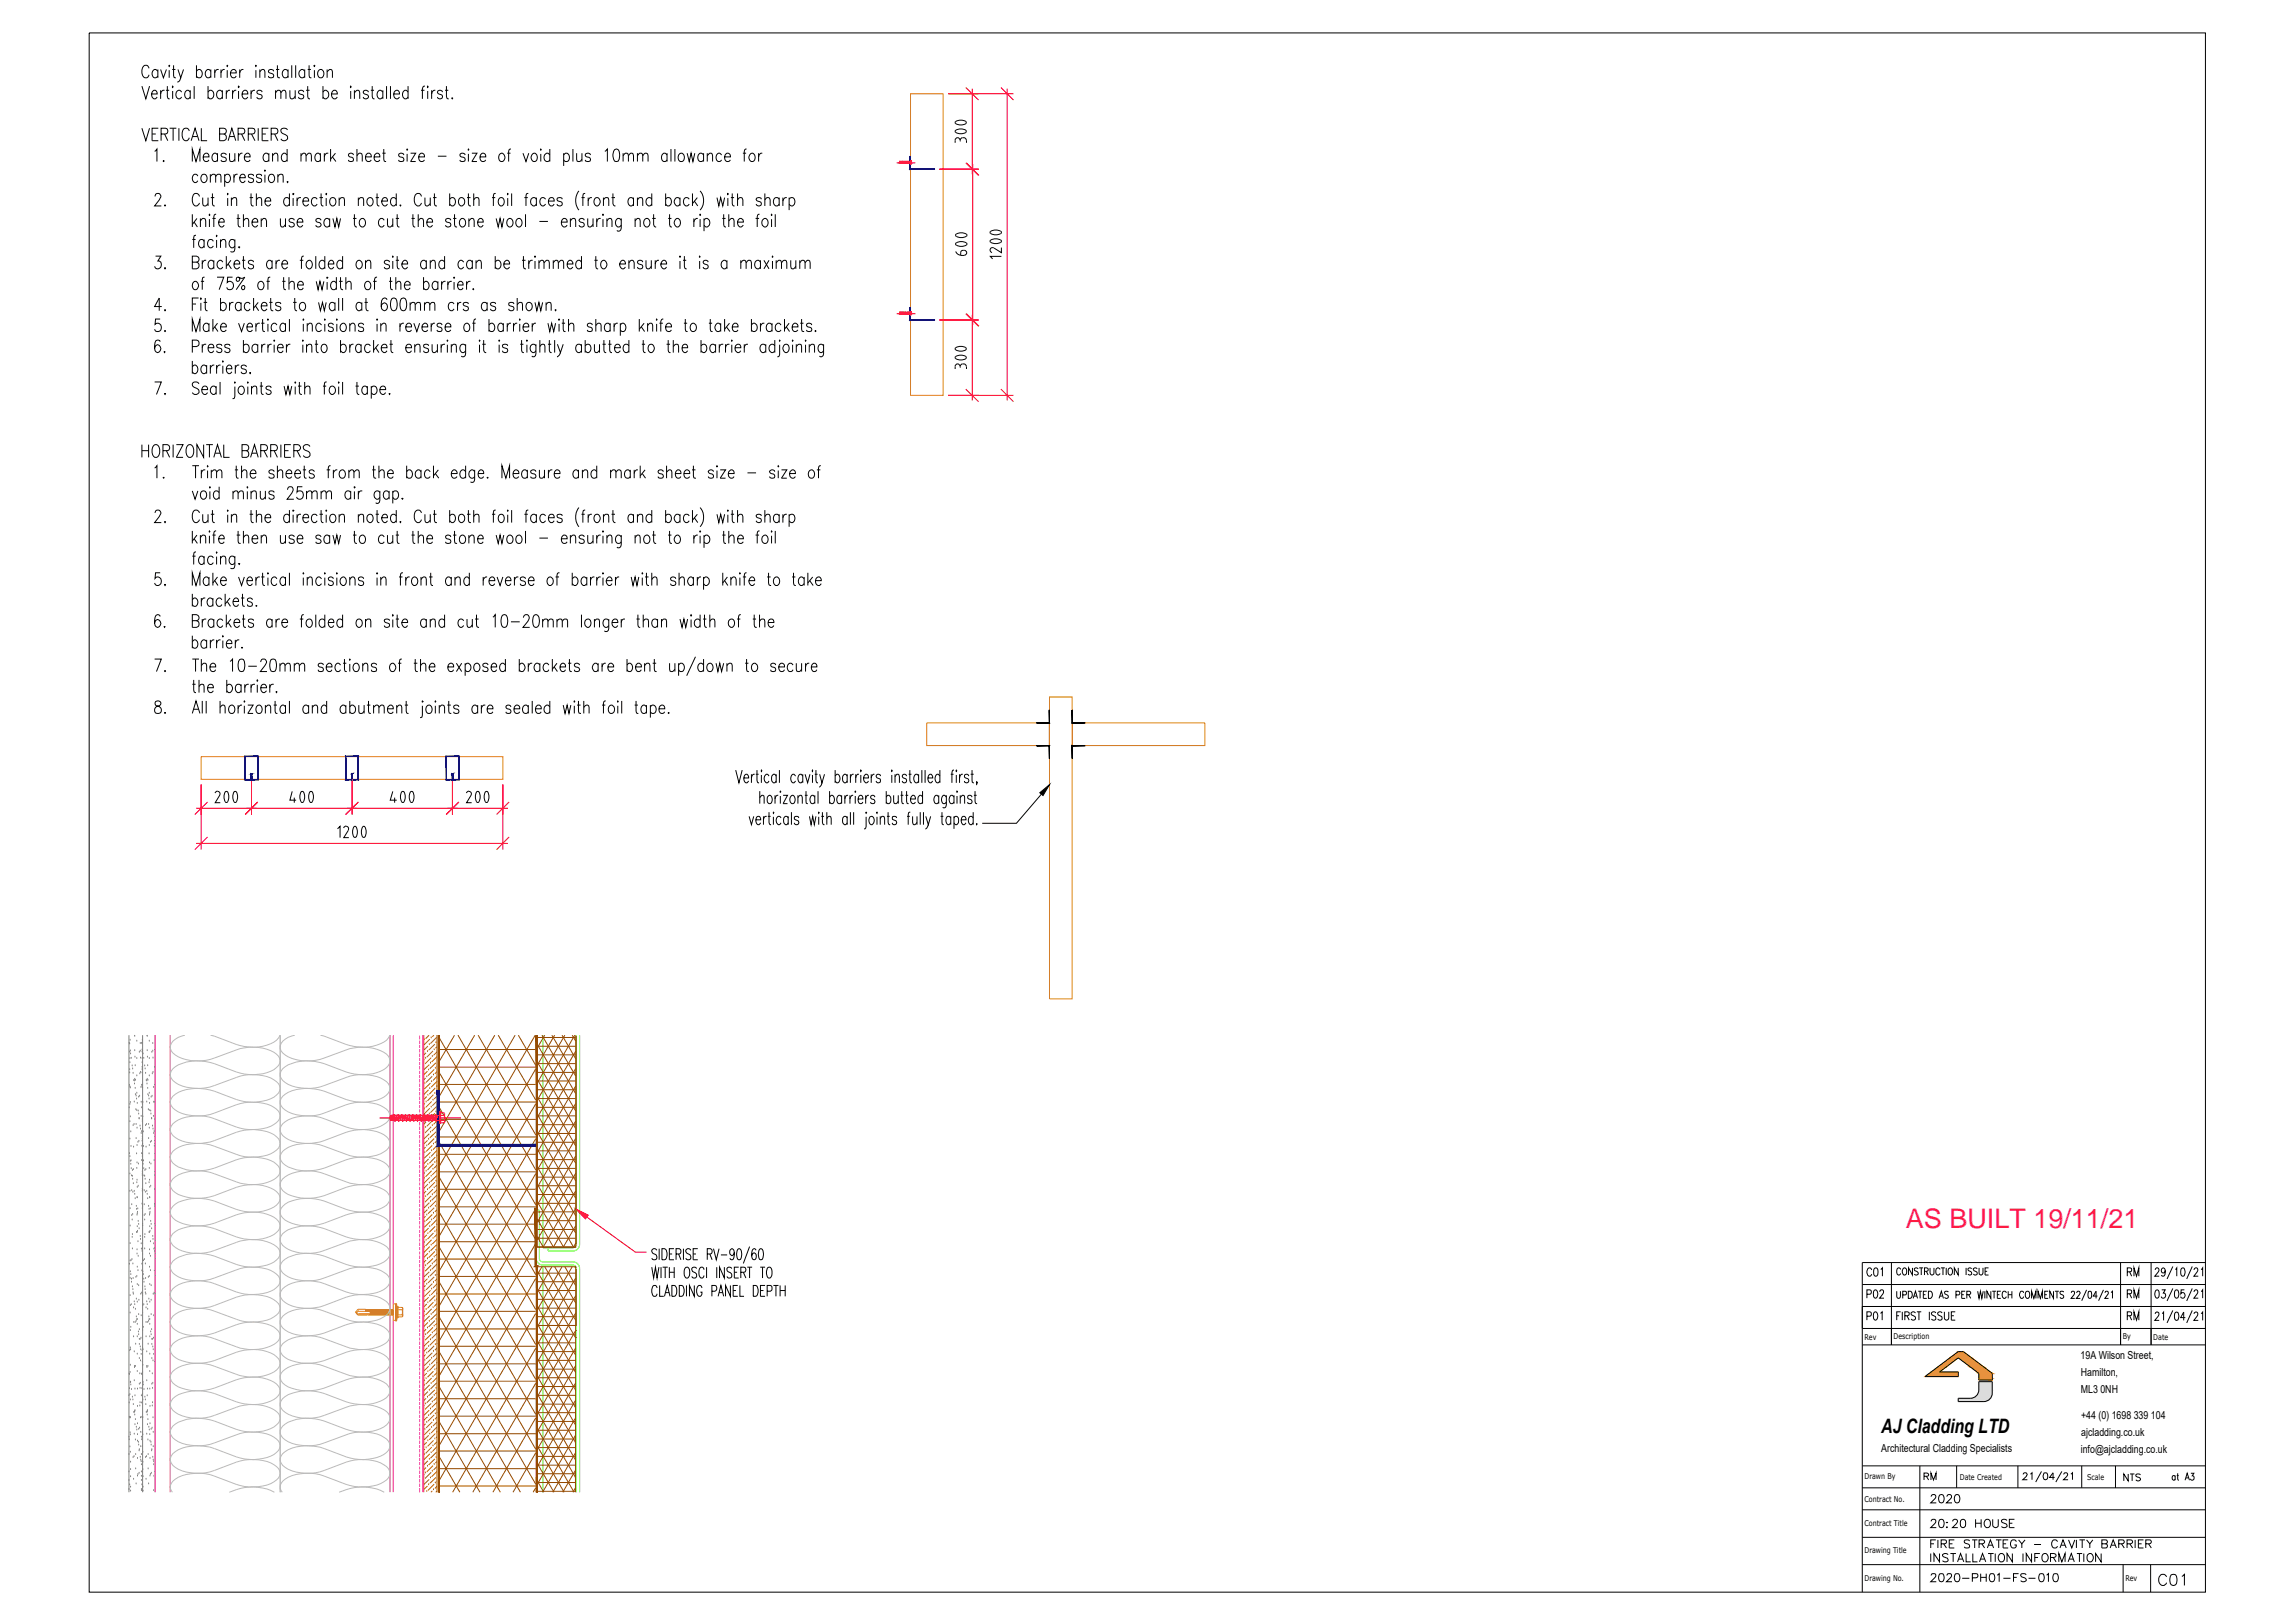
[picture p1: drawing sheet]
<svg xmlns="http://www.w3.org/2000/svg" width="420mm" height="297mm" viewBox="0 0 420 297" stroke-linecap="round" stroke-linejoin="round" font-family="sans-serif">
<defs><g id="words">
<text font-size="5.3" x="394.4" y="291.4">C01</text>
<text font-size="4.9" fill="#ff2755" x="348.9" y="224.7">AS BUILT 19/11/21</text>
<text font-size="4.9" x="388.4" y="234.9">RM</text>
<g font-size="4.4">
<text x="340.8" y="238.8">P02</text>
<text x="388.4" y="238.8">RM</text>
<text x="340.8" y="242.7">P01</text>
<text x="388.4" y="242.7">RM</text>
<text x="388.1" y="272.3">NTS</text>
<text x="352.4" y="276.2">2020</text>
<text x="352.4" y="280.8">20:20 HOUSE</text>
<text x="352.4" y="290.7">2020-PH01-FS-010</text>
</g>
<text font-size="4" x="351.4" y="272">RM</text>
<text font-size="3.6" x="344.4" y="262.3">AJ Cladding LTD</text>
<g font-size="2">
<text x="380.9" y="248.7">19A Wilson Street,</text>
<text x="380.9" y="251.8">Hamilton,</text>
<text x="380.9" y="254.9">ML3</text>
<text x="384.5" y="254.9">0NH</text>
<text x="381" y="259.7">+44 (0) 1698</text>
<text x="381" y="262.8">ajcladding.co.uk</text>
<text x="390.6" y="259.7">339</text>
<text x="393.8" y="259.7">104</text>
<text x="344.4" y="265.8">Architectural Cladding Specialists</text>
<text x="380.9" y="265.9">info@ajcladding.co.uk</text>
</g>
<g font-size="1.5">
<text x="341.3" y="245.2">Rev</text>
<text x="346.7" y="245.1">Description</text>
<text x="388.6" y="245.1">By</text>
<text x="394.2" y="245.2">Date</text>
<text x="341.3" y="270.7">Drawn By</text>
<text x="341.3" y="274.8">Contract No.</text>
<text x="358.8" y="270.8">Date Created</text>
<text x="382.1" y="270.8">Scale</text>
<text x="341.3" y="279.4">Contract Title</text>
<text x="341.3" y="284.2">Drawing Title</text>
<text x="341.3" y="289.3">Drawing No.</text>
<text x="389.1" y="289.4">Rev</text>
</g>
</g></defs>
<!-- layer: TEXT -->
<g fill="none" stroke="#000" stroke-width=".18">
<path d="M26 15.8l.7 2.3 .7-2.3M27.3 12.5a.61 .61 0 0 0-.6-.6 .61 .61 0 0 0-.6 .6 1.39 1.39 0 0 0 .4 1.7 .6 .6 0 0 0 .8-.5M27.8 17.2h1v-.2a.47 .47 0 0 0-.3-.4 .47 .47 0 0 0-.5 .1 .84 .84 0 0 0-.2 .8 .84 .84 0 0 0 .6 .6l.4-.3M28.9 13.1l-.4-.4a.77 .77 0 0 0-.7 .8 .77 .77 0 0 0 .7 .7l.4-.3M28.9 12.7v1.5M29.4 12.7l.5 1.5 .6-1.5M29.4 16.5v1.6M30.1 16.5a.65 .65 0 0 0-.7 .7M30.4 16.5h.6M30.6 15.8v1.8l.1 .4 .4 .1M31 12v.2zM31 12.8v1.4"/>
<path d="M31.5 12.7h.6M31.6 15.8v.2zM31.6 16.7v1.4M31.8 12v1.8l.1 .4h.3M32.6 12.7l.5 1.5 .5-1.5M33.1 14.2l-.3 .7-.3 .1M33.3 16.9a.51 .51 0 0 0-.5-.4 .51 .51 0 0 0-.5 .4 .78 .78 0 0 0 .6 1.2l.4-.3M34.8 16.9l-.3-.4a.79 .79 0 0 0-.7 .8 .79 .79 0 0 0 .7 .8l.3-.3M34.8 16.5v1.6M35.5 15.8v2.3M36 13.1a.55 .55 0 0 1 .6-.4 .55 .55 0 0 1 .4 .6 .6 .6 0 0 1-.2 .9 .6 .6 0 0 1-.8-.3M36 12v2.2"/>
<path d="M38.1 16.9a.51 .51 0 0 1 .5-.4 .51 .51 0 0 1 .5 .4 .78 .78 0 0 1-.7 1.2l-.3-.3M38.1 15.8v2.3M38.6 13.1l-.3-.4a.77 .77 0 0 0-.7 .8 .77 .77 0 0 0 .7 .7l.3-.3M38.6 12.7v1.5M39.3 12.7v1.5M40 12.7a.64 .64 0 0 0-.7 .6M40.5 12.7v1.5M40.7 16.9a.51 .51 0 0 0-.5-.4 .51 .51 0 0 0-.5 .4 .78 .78 0 0 0 .7 1.2l.3-.3M40.7 16.5v1.6M41.1 12.7a.64 .64 0 0 0-.6 .6M41.4 16.5v1.6M41.6 12v.2z"/>
<path d="M41.6 12.8v1.4M42.1 16.5a.64 .64 0 0 0-.7 .7M42.2 13.3h1.1a.54 .54 0 0 0-.6-.6 .54 .54 0 0 0-.5 .6 .6 .6 0 0 0 .2 .9 .6 .6 0 0 0 .9-.3M42.6 16.5v1.6M43.3 16.5a.64 .64 0 0 0-.7 .7M43.7 15.8l.1 .1-.1 .1zM43.7 16.7v1.4M43.9 12.7v1.5M44.3 17.2h1.1v-.2a.49 .49 0 0 0-.3-.4 .49 .49 0 0 0-.5 .1 .83 .83 0 0 0-.3 .8 .83 .83 0 0 0 .7 .6l.4-.3M44.6 12.7a.64 .64 0 0 0-.7 .6M46 16.5v1.6M46.7 16.5a.65 .65 0 0 0-.7 .7"/>
<path d="M46.8 12v.2zM46.8 12.8v1.4M47.6 13.1l.4-.4 .4 .1 .1 1.4M47.6 12.7v1.5M48 16.9a.51 .51 0 0 0-.5-.4 .51 .51 0 0 0-.5 .4 .92 .92 0 0 0 .9 .5l.1 .4a.51 .51 0 0 1-.5 .3 .51 .51 0 0 1-.5-.3M50.1 13.1a.55 .55 0 0 0-.9-.3v.5l.8 .3 .1 .3a.51 .51 0 0 1-.5 .3 .51 .51 0 0 1-.5-.3M50.4 17l.5-.5 .4 .2 .1 1.4M50.4 16.5v1.6M50.5 12.7h.6M50.8 12v1.8l.1 .4h.4M51.4 17l.4-.5 .5 .2 .1 1.4M52.7 13.1a.55 .55 0 0 0-.6-.4 .55 .55 0 0 0-.4 .6 .6 .6 0 0 0 .2 .9 .6 .6 0 0 0 .8-.3"/>
<path d="M52.7 12.7v1.5M53.1 16.5l.1 1.5 .4 .1 .4-.5M53.4 12v2.2M54 16.5v1.6M54.1 12v2.2M55.6 16.9l-.1-.2a.55 .55 0 0 0-.9 .2 .92 .92 0 0 0 .9 .5v.6a.55 .55 0 0 1-.9-.2M55.8 13.1l-.4-.4a.76 .76 0 0 0-.7 .8 .76 .76 0 0 0 .7 .7l.4-.3M55.8 12.7v1.5M56 16.5h.7M56.3 15.8v1.8l.1 .4 .4 .1M56.3 12.7h.6M56.6 12v1.8l.1 .4h.3"/>
<path d="M57.4 12h.2v.2zM57.6 12.8v1.4M58.4 12.8l.2-.1a.76 .76 0 0 1 .7 .8 .76 .76 0 0 1-.7 .7 .89 .89 0 0 1-.2-1.4zM59.1 16.9l.4-.4a.79 .79 0 0 1 .7 .8 .79 .79 0 0 1-.7 .8l-.4-.3M59.1 15.8v2.3M59.9 13.1l.5-.4 .4 .1 .1 1.4M59.9 12.7v1.5M60.7 17.2h1.1v-.2a.49 .49 0 0 0-.3-.4 .49 .49 0 0 0-.6 .1 .83 .83 0 0 0-.2 .8 .83 .83 0 0 0 .7 .6l.4-.3M64.2 15.8v.2zM64.2 16.7v1.4M64.9 17l.4-.5 .5 .2 .1 1.4M64.9 16.5v1.6"/>
<path d="M67.5 16.9a.51 .51 0 0 0-.5-.4 .51 .51 0 0 0-.5 .4 .92 .92 0 0 0 .8 .5l.2 .4a.51 .51 0 0 1-.5 .3 .51 .51 0 0 1-.5-.3M67.9 16.5h.6M68.1 15.8v1.8l.1 .4 .4 .1M70.1 16.9l-.4-.4a.79 .79 0 0 0-.7 .8 .79 .79 0 0 0 .7 .8l.4-.3M70.1 16.5v1.6M70.8 15.8v2.3M71.5 15.8v2.3M72.1 17.2h1v-.2a.5 .5 0 0 0-.4-.5 .5 .5 0 0 0-.5 .4 .78 .78 0 0 0 .6 1.2l.3-.3M74.7 16.9l-.3-.4a.79 .79 0 0 0-.7 .8 .79 .79 0 0 0 .7 .8l.3-.3M74.7 15.8v2.3M77.1 16.5h.6M77.8 15.8l-.3 .1-.2 .3v1.9"/>
<path d="M78.3 15.8v.2zM78.3 16.7v1.4M79 16.5v1.6M79.7 16.5a.64 .64 0 0 0-.7 .7M81 16.9a.48 .48 0 0 0-.5-.4 .48 .48 0 0 0-.4 .4 .92 .92 0 0 0 .8 .5l.1 .4a.48 .48 0 0 1-.5 .3 .48 .48 0 0 1-.4-.3M81.5 16.5h.6M81.7 15.8v1.8l.1 .4 .4 .1M82.7 18h.2l-.1 .1zM26 23.5l.7 2.3 .7-2.3M27.8 24.5h.7M28.3 27.7l.4-.4v2.3M28.4 36l.2-.5h.6a.51 .51 0 0 1 .1 .8l-1 1.4h1.2"/>
<path d="M29 23.5h-1.2v2.3h1.2M29.5 24.5h.8a.54 .54 0 0 0 .4-.5 .54 .54 0 0 0-.4-.5h-.8v2.3M30 29.4v.2zM30.1 37.6h.2l-.1 .1zM30.1 24.5l.6 1.3M31.1 23.5h1.2M31.7 23.5v2.3M32.8 23.5v2.3M34.7 24a.68 .68 0 0 0-.9-.5 .68 .68 0 0 0-.5 .8 1.02 1.02 0 0 0 .9 1.5l.5-.6M35 25.8l.7-2.3 .7 2.3M35.2 29.6v-2.3l.7 2.3 .7-2.3v2.3M35.2 39.2v2.3"/>
<path d="M35.3 25h.8M36.1 40l-.9 1.1M36.2 32.2l-.3-.3a.77 .77 0 0 0-.7 .8 .77 .77 0 0 0 .7 .7l.3-.3M36.5 36a.62 .62 0 0 0-.6-.6 .62 .62 0 0 0-.6 .6 1.47 1.47 0 0 0 .4 1.7 .74 .74 0 0 0 .8-.6M36.7 40v1.5M36.9 23.5v2.3h1M37 32a.75 .75 0 0 1 1 .5 .75 .75 0 0 1-.5 .9 .8 .8 0 0 1-.8-.6 .8 .8 0 0 1 .3-.8zM37.1 36.2l.1 1.4 .5 .1 .4-.4M37.2 28.7h1.1a.52 .52 0 0 0-.4-.6 .52 .52 0 0 0-.6 .3 .7 .7 0 0 0 0 .8 .7 .7 0 0 0 .8 .3l.2-.2M38.1 36.2v1.5M38.3 39.2v.2zM38.5 32.3l.5-.4 .4 .1 .1 1.4"/>
<path d="M38.5 31.9v1.5M38.6 36.2h.6M38.9 35.4v1.9l.1 .3 .3 .1M38.9 40h.6M39.5 32.3l.4-.4 .5 .1 .1 1.4M39.6 39.2l-.4 .1-.1 .4v1.8M39.8 28.4l-.3-.4a.77 .77 0 0 0-.7 .8 .77 .77 0 0 0 .7 .8l.3-.3M39.8 28v1.6M40.2 24.5h.8a.53 .53 0 0 0 .4-.5 .53 .53 0 0 0-.4-.5h-.8v2.3h.8l.2-.2a.63 .63 0 0 0 .2-.6 .63 .63 0 0 0-.4-.5M41.1 32.2l.4-.3a.77 .77 0 0 1 .7 .8 .77 .77 0 0 1-.7 .7l-.4-.3M41.1 31.9v2.3M41.4 28.4a.55 .55 0 0 0-.9-.2v.4l.6 .2a.43 .43 0 0 1 .2 .7 .6 .6 0 0 1-.8-.2"/>
<path d="M41.6 35.5h.2l-.1 .1zM41.7 36.3v1.4M41.8 25.8l.6-2.3 .8 2.3M42 28l.1 1.5 .5 .1 .4-.5M42 25h.9M42.4 36.6l.4-.4 .5 .1v1.4M42.4 36.2v1.5M42.8 31.9v1.5M43 28v1.6M43.3 40h.7M43.5 31.9a.57 .57 0 0 0-.7 .6M43.6 24.5h.8a.54 .54 0 0 0 .4-.5 .54 .54 0 0 0-.4-.5h-.8v2.3"/>
<path d="M43.6 39.2v1.9l.1 .3 .4 .1M43.7 28v1.6M43.9 32.5h1v-.2a.47 .47 0 0 0-.3-.4 .47 .47 0 0 0-.5 .1 .84 .84 0 0 0-.2 .8 .84 .84 0 0 0 .7 .6l.3-.3M44.2 24.5l.6 1.3M44.4 28a.7 .7 0 0 0-.7 .7M44.6 39.2v2.3M44.7 28.7h1.1a.49 .49 0 0 0-.2-.5 .49 .49 0 0 0-.6 0 .72 .72 0 0 0-.3 .9 .72 .72 0 0 0 .9 .4l.2-.2M45.5 24.5h.7a.53 .53 0 0 0 .5-.5 .53 .53 0 0 0-.5-.5h-.7v2.3M45.7 36.2h.6M46 35.4v1.9v.3l.4 .1M46 24.5l.7 1.3M46.4 32.2a.51 .51 0 0 0-.5-.3 .51 .51 0 0 0-.4 .3 1 1 0 0 0 .8 .5l.1 .4a.55 .55 0 0 1-.9 .2v-.2"/>
<path d="M46.9 36.6l.5-.4 .4 .1 .1 1.4M46.9 35.4v2.3M47.3 23.5v2.3M47.8 40v1.5M47.9 32.2a.51 .51 0 0 0-.5-.3 .51 .51 0 0 0-.5 .3 1 1 0 0 0 .9 .5l.1 .4a.51 .51 0 0 1-.5 .3 .51 .51 0 0 1-.5-.3M48 24.5h.7M48.5 31.1v.2zM48.5 36.8h1.1v-.2a.47 .47 0 0 0-.3-.4 .47 .47 0 0 0-.5 .1 .81 .81 0 0 0-.3 .8 .81 .81 0 0 0 .7 .6l.4-.3M48.5 32v1.4M49.1 23.5h-1.1v2.3h1.1M49.2 28.4l-.3-.4a.76 .76 0 0 0-.7 .8 .76 .76 0 0 0 .7 .8l.3-.3M49.2 28v1.6"/>
<path d="M49.4 32a.75 .75 0 0 1 .9 .5 .75 .75 0 0 1-.5 .9 .8 .8 0 0 1-.7-.6 .8 .8 0 0 1 .3-.8zM49.6 24.5h.8a.54 .54 0 0 0 .5-.5 .54 .54 0 0 0-.5-.5h-.8v2.3M49.9 28.5l.5-.5 .4 .2 .1 1.4M49.9 28v1.6M50.3 24.5l.6 1.3M50.9 32.3l.4-.4 .5 .1v1.4M50.9 31.9v1.5M51.3 40l.1 1.4 .4 .1 .5-.4M52.3 40v1.5M52.6 28.4l-.4-.4a.77 .77 0 0 0-.7 .8 .77 .77 0 0 0 .7 .8l.4-.3M52.6 33.3h.1l-.1 .1zM52.6 27.3v2.3"/>
<path d="M52.6 23.8a.66 .66 0 0 0-.6-.4 .66 .66 0 0 0-.6 .6l.2 .3 .7 .4a.59 .59 0 0 1 .3 .7 .59 .59 0 0 1-.8 .4l-.4-.4M53 36.5a.53 .53 0 0 0-.5-.4 .53 .53 0 0 0-.5 .4 .78 .78 0 0 0 .6 1.2l.4-.3M53 35.4v2.3M53.7 35.4l.1 .1-.1 .1zM53.7 36.3v1.4M54.4 36.2v1.5M55.1 28.5l.4-.5 .5 .2v1.4M55.1 36.2l-.5 .1-.2 .5M55.1 28v1.6M55.4 36.8h1.1a.52 .52 0 0 0-.3-.6 .52 .52 0 0 0-.7 .3 .79 .79 0 0 0 .6 1.2l.4-.3M56 28.5l.5-.5 .4 .2 .1 1.4M58.1 36.5a.53 .53 0 0 0-.5-.4 .53 .53 0 0 0-.5 .4 .78 .78 0 0 0 .6 1.2l.4-.3"/>
<path d="M58.5 36.2h.6M58.7 28.4l-.4-.4a.77 .77 0 0 0-.7 .8 .77 .77 0 0 0 .7 .8l.4-.3M58.7 28v1.6M58.8 35.4v1.9l.1 .3 .3 .1M59.4 28v1.6M59.7 35.4v.2zM59.7 36.3v1.4M60.1 28a.65 .65 0 0 0-.7 .7M60.4 40v1.5M60.5 27.3v2.3M60.6 36.3a.55 .55 0 0 1 .8 .2 .78 .78 0 0 1-.6 1.2 .94 .94 0 0 1-.2-1.4zM60.9 28.7l.6 .9"/>
<path d="M60.9 40l.4 1.5 .4-1.5 .3 1.5 .3-1.5M61.4 28l-.9 1.1M62.1 36.6l.5-.4 .4 .1 .1 1.4M62.1 36.2v1.5M64.6 40h.7M64.7 28.4a.48 .48 0 0 0-.5-.4 .48 .48 0 0 0-.4 .4l.2 .3 .5 .1a.45 .45 0 0 1 .1 .7 .56 .56 0 0 1-.8-.2M64.9 39.2v1.9l.1 .3 .3 .1M65.3 28.5l.5-.5 .4 .2 .1 1.4M65.3 27.3v2.3M65.6 36.6l.4-.4 .5 .1 .1 1.4M65.6 36.2v1.5M66.9 28.7h1.1a.52 .52 0 0 0-.4-.6 .52 .52 0 0 0-.6 .3 .7 .7 0 0 0 0 .8 .7 .7 0 0 0 .8 .3l.2-.2"/>
<path d="M67.3 36.5a.54 .54 0 0 1 .4-.3 .54 .54 0 0 1 .5 .3 .79 .79 0 0 1-.6 1.2 .86 .86 0 0 1-.3-1.2zM68.5 28.7h1a.49 .49 0 0 0-.1-.5 .49 .49 0 0 0-.6 0 .72 .72 0 0 0-.3 .9 .72 .72 0 0 0 .9 .4l.1-.2M68.8 36.2h.6M69 35.4v1.9l.1 .3 .4 .1M69.9 36.8h1v-.2a.48 .48 0 0 0-.4-.4 .48 .48 0 0 0-.5 .3 .79 .79 0 0 0 .6 1.2l.3-.3M70 28h.6M70.3 27.3v1.8v.4l.4 .1M70.9 40l.1 1.4 .5 .1 .4-.4M71.9 40v1.5M72.5 40h.6M72.5 36.5a.54 .54 0 0 0-.4-.3 .54 .54 0 0 0-.5 .3 .79 .79 0 0 0 .6 1.2l.3-.3M72.5 35.4v2.3"/>
<path d="M72.7 39.2v1.9l.1 .3 .3 .1M73.2 37.6h.2l-.1 .1zM73.9 28.4a.55 .55 0 0 0-.8-.2v.4l.6 .2a.45 .45 0 0 1 .2 .7 .6 .6 0 0 1-.9-.2M74.5 27.3v.2zM74.5 28.2v1.4M75.2 28h.9l-.9 1.6h.9M75.3 40h.6M75.6 39.2v1.9l.1 .3 .3 .1M76.6 39.2v2.3M76.7 28.7h1a.52 .52 0 0 0-.3-.6 .52 .52 0 0 0-.7 .3 .7 .7 0 0 0 0 .8 .7 .7 0 0 0 .8 .3l.2-.2M77.2 36a.61 .61 0 0 0-.7-.6 .61 .61 0 0 0-.6 .6 1.39 1.39 0 0 0 .5 1.7 .66 .66 0 0 0 .8-.6M77.8 36.2l.1 1.4 .4 .1 .5-.4"/>
<path d="M78.8 36.2v1.5M79.3 36.2h.6M79.5 35.4v1.9l.1 .3 .4 .1M80.2 28.6h1.5M82.3 36.5a.54 .54 0 0 1 .5-.3 .54 .54 0 0 1 .5 .3 .79 .79 0 0 1-.6 1.2l-.4-.3M82.3 35.4v2.3M83 40h.6M83.2 39.2v1.9l.1 .3 .4 .1M84.2 36.3a.72 .72 0 0 1 .9 .3 .72 .72 0 0 1-.3 1l-.2 .1a.8 .8 0 0 1-.7-.6 .8 .8 0 0 1 .3-.8zM85.2 28.4a.55 .55 0 0 0-.9-.2v.4l.6 .2a.45 .45 0 0 1 .2 .7 .6 .6 0 0 1-.9-.2M85.5 36.2h.6M85.8 27.3v.2z"/>
<path d="M85.8 35.4v1.9v.3l.4 .1M85.8 28.2v1.4M85.8 40v1.5M86.4 28h.9l-.9 1.6h.9M86.7 36.6l.5-.4 .4 .1 .1 1.4M86.7 35.4v2.3M87.9 28.7h1a.52 .52 0 0 0-.3-.6 .52 .52 0 0 0-.6 .3 .7 .7 0 0 0-.1 .8 .7 .7 0 0 0 .9 .3l.1-.2M90.1 36.2h.6M90.7 35.4l-.3 .1-.1 .3v1.9M90.8 40l.4 1.5 .4-1.5 .3 1.5 .3-1.5M91.5 36.3a.5 .5 0 0 1 .7 .2 .79 .79 0 0 1-.6 1.2 .94 .94 0 0 1-.1-1.4zM91.6 28.2l.1-.2a.76 .76 0 0 1 .7 .8 .76 .76 0 0 1-.7 .8 .89 .89 0 0 1-.1-1.4z"/>
<path d="M92.9 28h.6M92.9 35.4v.2zM92.9 36.3v1.4M93.5 27.3l-.3 .1-.1 .3v1.9M93.7 35.4v2.3M95.7 28l.6 1.6 .5-1.6M96 36.2h.6M96.2 39.2v2.3M96.7 35.4l-.3 .1-.1 .3v1.9M97.5 28.2l.2-.2a.77 .77 0 0 1 .7 .8 .77 .77 0 0 1-.7 .8 .83 .83 0 0 1-.2-1.4zM98.2 36.5a.53 .53 0 0 0-.5-.4 .53 .53 0 0 0-.5 .4 .78 .78 0 0 0 .7 1.2l.3-.3M98.2 36.2v1.5"/>
<path d="M99 27.3v.2zM99 28.2v1.4M99.9 36.5a.54 .54 0 0 0-.5-.3 .54 .54 0 0 0-.5 .3 .79 .79 0 0 0 .6 1.2l.4-.3M100.4 36.8h1.1l-.2-.5a.53 .53 0 0 0-.8 .2 .78 .78 0 0 0 .6 1.2l.4-.3M100.7 28.4l-.4-.4a.76 .76 0 0 0-.7 .8 .76 .76 0 0 0 .7 .8l.4-.3M100.7 27.3v2.3M102.9 36.5a.53 .53 0 0 0-.4-.4 .53 .53 0 0 0-.5 .4 .92 .92 0 0 0 .9 .5v.6a.55 .55 0 0 1-.9-.2M103.2 28.4l.3-.4a.76 .76 0 0 1 .8 .8 .76 .76 0 0 1-.8 .8l-.3-.3M103.2 28v2.4M104.4 40v1.5M104.9 27.3v2.3M105.6 28v1.5l.5 .1 .4-.5"/>
<path d="M106 34.9a2.86 2.86 0 0 0 0 3.6M106.5 36.2h.5M106.5 28v1.6M107.1 35.4l-.3 .1-.1 .3v1.9M107.6 40l.1 1.4 .4 .1 .5-.4M107.7 36.2v1.5M108.1 28.4l-.1-.2a.55 .55 0 0 0-.9 .2l.3 .3 .5 .1a.45 .45 0 0 1 .1 .7 .62 .62 0 0 1-.9-.2M108.4 36.2l-.5 .1-.2 .5M108.6 40v1.5M109 36.3a.5 .5 0 0 1 .8 .2 .79 .79 0 0 1-.6 1.2 .94 .94 0 0 1-.2-1.4zM109.2 40v1.5M110 40a.65 .65 0 0 0-.8 .7"/>
<path d="M110.4 39.2v.2zM110.5 36.6l.4-.4 .5 .1v1.4M110.5 36.2v1.5M110.7 27.7l.5-.4v2.3M111.1 40v1.5M112 36.2h.6M112.2 35.4v1.9l.1 .3 .4 .1M112.5 27.4l.4-.1a1.1 1.1 0 0 1 .5 1.3l-.2 .9-.4 .1a1.35 1.35 0 0 1-.5-1.9zM113.7 40v2.1a.43 .43 0 0 1-.8 .1M114.1 28.5l.4-.5 .5 .2v1.4M114.1 28v1.6M115 28.5l.5-.5 .4 .2 .1 1.4"/>
<path d="M116 36.5a.5 .5 0 0 0-.5-.3 .5 .5 0 0 0-.5 .3 .79 .79 0 0 0 .6 1.2l.4-.3M116 36.2v1.5M116.3 40v1.5M116.7 28.5l.4-.5 .5 .2 .1 1.4M116.7 36.6l.4-.4 .5 .1 .1 1.4M116.7 28v1.6M116.7 36.2v1.5M117.7 28.5l.4-.5 .5 .2v1.4M119.3 36.5a.53 .53 0 0 0-.5-.4 .53 .53 0 0 0-.5 .4 .78 .78 0 0 0 .7 1.2l.3-.3M119.3 35.4v2.3M119.4 40h.6M119.7 39.2v1.9l.1 .3 .3 .1"/>
<path d="M121.9 36.5a.53 .53 0 0 1 .5-.4 .53 .53 0 0 1 .4 .4 .78 .78 0 0 1-.6 1.2l-.3-.3M121.9 35.4v2.3M122.1 28.4l-.3-.4a.77 .77 0 0 0-.7 .8 .77 .77 0 0 0 .7 .8l.3-.3M122.1 28v1.6M122.3 40h.6M122.6 39.2v1.9l.1 .3 .3 .1M122.8 27.3v2.3M123.6 27.3v2.3M124.4 28.2l.2-.2a.76 .76 0 0 1 .7 .8 .76 .76 0 0 1-.7 .8 .89 .89 0 0 1-.2-1.4zM124.5 36.5a.5 .5 0 0 0-.5-.3 .5 .5 0 0 0-.4 .3 .79 .79 0 0 0 .5 1.2l.4-.3M124.5 36.2v1.5M125.8 28l.4 1.6 .3-1.6 .4 1.6 .3-1.6"/>
<path d="M126.2 36.5a.54 .54 0 0 0-.5-.3 .54 .54 0 0 0-.5 .3 .79 .79 0 0 0 .6 1.2l.4-.3M126.8 35.4v2.3M127 40v1.5M127.1 36.8l.6 .9M127.7 36.2l-.9 1.1M127.7 40a.7 .7 0 0 0-.7 .7M128.2 34.9a2.72 2.72 0 0 1 0 3.6M128.2 39.2v.2zM128.8 28.4a.51 .51 0 0 0-.5-.4 .51 .51 0 0 0-.5 .4 .7 .7 0 0 0 0 .8 .7 .7 0 0 0 .8 .3l.2-.2M128.8 28v1.6M128.9 40v2.3M129.5 28.5l.4-.5 .5 .2 .1 1.4"/>
<path d="M129.5 28v1.6M131.3 36.2l.3 1.5 .3-1.5 .4 1.5 .4-1.5M132.1 28.4l-.3-.4a.77 .77 0 0 0-.7 .8 .77 .77 0 0 0 .7 .8l.3-.3M132.2 40h.6M132.5 39.2v1.9l.1 .3 .3 .1M132.7 28.7h1a.52 .52 0 0 0-.3-.6 .52 .52 0 0 0-.7 .3 .7 .7 0 0 0 0 .8 .7 .7 0 0 0 .8 .3l.2-.2M133.3 35.4v.2zM133.3 36.3v1.4M133.4 39.2v2.3M133.8 36.2h.6M134.1 35.4v1.9v.3l.4 .1M135 36.6l.5-.4 .4 .1 .1 .3v1.1"/>
<path d="M135 35.4v2.3M136 28h.6M136.7 27.3l-.4 .1v.3v1.9M137.4 28.2l.2-.2a.77 .77 0 0 1 .7 .8 .77 .77 0 0 1-.7 .8 .83 .83 0 0 1-.2-1.4zM138.3 40h.7M138.9 28v1.6M139.1 39.2l-.4 .1-.1 .4v1.8M139.4 36.5a.53 .53 0 0 0-.5-.4 .53 .53 0 0 0-.5 .4l.1 .2a.83 .83 0 0 1 .9 .7 .51 .51 0 0 1-.5 .3 .51 .51 0 0 1-.5-.3M139.6 28a.64 .64 0 0 0-.7 .7M140 36.6l.4-.4 .5 .1 .1 .3v1.1M140 35.4v2.3M141.3 39.2v.2z"/>
<path d="M141.9 39.2v2.3M142.6 36.5a.53 .53 0 0 0-.4-.4 .53 .53 0 0 0-.5 .4 .78 .78 0 0 0 .6 1.2l.3-.3M142.6 36.2v1.5M143.3 36.2v1.5M144 36.2l-.4 .1-.3 .5M144.5 36.5a.54 .54 0 0 1 .5-.3 .54 .54 0 0 1 .4 .3 .79 .79 0 0 1-.5 1.2l-.4-.3M144.5 36.2v2.3M28.5 46.9h.9l-.5 .9a.68 .68 0 0 1 .6 .9 .68 .68 0 0 1-1.1 .3l-.1-.3M29.3 58.4h-.8l-.1 1a.71 .71 0 0 1 1 0 .71 .71 0 0 1 0 1 .71 .71 0 0 1-1 .1l-.1-.2M29.6 56.1h-1.3l.9-1.6v2.4M30.1 56.7h.2l-.1 .2zM30.2 49v.2z"/>
<path d="M35.2 48h.8a.56 .56 0 0 0 .4-.6 .56 .56 0 0 0-.4-.5h-.8v2.3h.8a.63 .63 0 0 0 .5-.6 .63 .63 0 0 0-.5-.6M35.2 43.8h.6M35.2 55.6h.7M35.5 51.6l.1-.1a.76 .76 0 0 1 .8 .8 .76 .76 0 0 1-.8 .7 .89 .89 0 0 1-.1-1.4zM35.5 40.7l.6 .8M35.9 43.1l-.4 .1v.3v1.9M36.4 54.5h-1.2v2.4M36.7 40.4l.4-.4 .5 .1 .1 1.4M36.8 54.5v.3zM36.8 51.5h.6M36.8 55.4v1.5M37 47.6v1.6"/>
<path d="M37.3 55.3h.6M37.4 44.2l-.4-.4a.77 .77 0 0 0-.7 .8 .77 .77 0 0 0 .7 .8l.4-.4M37.4 43.8v1.6M37.5 50.7l-.4 .1-.1 .4v1.8M37.6 54.5v1.9l.1 .3 .3 .2M37.7 47.6a.65 .65 0 0 0-.7 .7M38.3 59.5a.51 .51 0 0 0-.5-.4 .51 .51 0 0 0-.5 .4 .7 .7 0 0 0 0 .9 .7 .7 0 0 0 .8 .2l.2-.2M38.3 59.2v1.5M38.3 40.1v1.4M39 58.4v2.3M39.1 44.2a.55 .55 0 0 0-.7-.4 .55 .55 0 0 0-.4 .7 .6 .6 0 0 0 .3 .7 .6 .6 0 0 0 .8-.2M39.1 48l-.3-.4a.79 .79 0 0 0-.7 .8 .79 .79 0 0 0 .7 .8l.3-.3"/>
<path d="M39.1 47.6v1.6M39.3 59.8l.6 .9M39.7 43.1v.2zM39.7 43.9v1.5M39.7 50.7h1.3l-.9 2.3M39.8 59.2l-.8 1.1M40 40.7h1a.5 .5 0 0 0-.3-.7 .5 .5 0 0 0-.6 .3 .79 .79 0 0 0 .6 1.2l.3-.3M40.4 44.3l.4-.5 .4 .1 .1 .4v1.1M40.4 55.6a.53 .53 0 0 1 .5-.3 .53 .53 0 0 1 .4 .3 .78 .78 0 0 1-.6 1.3l-.3-.4M40.4 59.8h1a.52 .52 0 0 0-.3-.6 .52 .52 0 0 0-.6 .3 .69 .69 0 0 0-.1 .8 .69 .69 0 0 0 .8 .3l.2-.2M40.4 43.8v1.6M40.4 54.5v2.4"/>
<path d="M40.8 48l-.3-.4a.79 .79 0 0 0-.8 .8 .79 .79 0 0 0 .8 .8l.3-.3M41.4 46.9v2.3M41.8 48.3l.6 .9M42 55.3v1.6M42.3 47.6l-.9 1.1M42.6 50.7h-.9l-.1 1a.71 .71 0 0 1 1 .1 .71 .71 0 0 1 0 .9 .71 .71 0 0 1-1 .1l-.1-.2M42.7 55.3l-.4 .1-.3 .6M42.8 48.3h1.1v-.2a.5 .5 0 0 0-.4-.5 .5 .5 0 0 0-.6 .4 .79 .79 0 0 0 .6 1.2l.4-.3M43 43.8l-.1 2.1-.2 .2-.5-.1M43 44.2l-.2-.3a.74 .74 0 0 0-.9 .4 .74 .74 0 0 0 .3 .9l.5 .2 .3-.4M43.7 45.2h.2l-.1 .2zM43.7 50.7l.2 .2v.3l-.3 .3-.3-.2v-.5a.65 .65 0 0 1 .8 .1l.7-.2-1.5 2.3"/>
<path d="M43.7 59.2l.5 1.5 .5-1.5M44.1 55.6a.53 .53 0 0 0-.4-.3 .53 .53 0 0 0-.5 .3 .78 .78 0 0 0 .6 1.3l.3-.4M44.1 55.3v1.6M44.3 47.6h.6M44.6 40.4l.4-.4 .5 .1v1.4M44.6 46.9v1.8v.4l.4 .1M45.2 59.8h1a.5 .5 0 0 0-.3-.6 .5 .5 0 0 0-.6 .3 .69 .69 0 0 0-.1 .8 .69 .69 0 0 0 .8 .3l.2-.2M45.8 55.6a.53 .53 0 0 0-.5-.3 .53 .53 0 0 0-.5 .3 .78 .78 0 0 0 .7 1.3l.3-.4M46.1 40.7h1.1a.49 .49 0 0 0-.2-.6 .49 .49 0 0 0-.6 0 .81 .81 0 0 0-.2 .9 .81 .81 0 0 0 .6 .5l.4-.3M46.4 48a.55 .55 0 0 0-.9-.2v.2a.92 .92 0 0 0 .8 .5l.1 .4a.55 .55 0 0 1-.9 .2v-.2M46.4 54.5v2.4M46.8 56l.6 .9"/>
<path d="M46.8 59.2v1.5M47.3 55.3l-.9 1.1M47.4 51.6a.48 .48 0 0 1 .8 .2 .71 .71 0 0 1 0 .9 .71 .71 0 0 1-.8 .2 .96 .96 0 0 1 0-1.3zM47.6 59.2a.65 .65 0 0 0-.8 .6M47.8 40.4l.4-.4 .5 .1 .1 .3v1.1M47.8 56h1.1a.52 .52 0 0 0-.4-.6 .52 .52 0 0 0-.6 .2 .79 .79 0 0 0 .6 1.3l.4-.4M47.8 59.2h.6M48.1 58.4v1.9l.1 .3 .3 .1M48.8 51.5h.6M49.1 58.4v.2zM49.1 59.3v1.4M49.3 55.3h.6"/>
<path d="M49.5 50.7l-.4 .1v.4v1.8M49.6 54.5v1.9v.3l.4 .2M49.8 48l-.3-.4a.79 .79 0 0 0-.7 .8 .79 .79 0 0 0 .7 .8l.3-.3M49.8 47.6v1.6M50.5 47.6v1.6M50.7 59.5a.51 .51 0 0 0-.5-.4 .51 .51 0 0 0-.5 .4 .7 .7 0 0 0 0 .9 .7 .7 0 0 0 .8 .2l.2-.2M51.3 47.6a.65 .65 0 0 0-.8 .7M51.4 55.6a.54 .54 0 0 0-.5-.3 .54 .54 0 0 0-.5 .3 .92 .92 0 0 0 .9 .6l.1 .3a.55 .55 0 0 1-.9 .2l-.1-.2M51.6 48.3h1v-.2a.5 .5 0 0 0-.4-.5 .5 .5 0 0 0-.5 .4 .79 .79 0 0 0 .6 1.2l.3-.3M51.7 51.5h.6M51.9 50.7v1.9l.1 .3 .4 .1M52.3 59.5l-.4-.3a.77 .77 0 0 0-.7 .7 .77 .77 0 0 0 .7 .8l.4-.3"/>
<path d="M52.3 59.2v1.5M52.9 51.9l.4-.4 .5 .1 .1 1.4M52.9 50.7v2.3M53 58.4v2.3M53.7 55.3h.6M53.9 40.3a.55 .55 0 0 0-.9-.2v.4l.6 .2a.43 .43 0 0 1 .2 .7l-.6 .1-.3-.3M54 54.5v1.9v.3l.4 .2M54.4 40.7h1a.52 .52 0 0 0-.3-.7 .52 .52 0 0 0-.6 .3 .78 .78 0 0 0 .6 1.2l.3-.3M54.5 52.2h1a.52 .52 0 0 0-.3-.7 .52 .52 0 0 0-.6 .3 .71 .71 0 0 0 0 .9 .71 .71 0 0 0 .8 .2l.1-.2M54.9 55.6a.54 .54 0 0 1 .5-.3 .54 .54 0 0 1 .5 .3 .79 .79 0 0 1-.6 1.3 .86 .86 0 0 1-.4-1.3zM54.9 47.6h.6M55.5 58.4v.2z"/>
<path d="M55.5 59.3v1.4M55.6 46.9l-.3 .1-.1 .3v1.9M56.1 48l.4-.4a.79 .79 0 0 1 .7 .8 .79 .79 0 0 1-.7 .8 .86 .86 0 0 1-.4-1.2zM56.2 59.6l.5-.4 .4 .1 .1 1.4M56.2 59.2v1.5M57.8 46.9v2.3M57.9 51.5l.3 1.5 .4-1.5 .4 1.5 .3-1.5M58.3 55.3l.4 1.6 .3-1.6 .4 1.6 .3-1.6M58.8 40.3a.51 .51 0 0 0-.5-.3 .51 .51 0 0 0-.5 .3l.3 .4 .6 .2 .1 .3a.51 .51 0 0 1-.5 .4 .51 .51 0 0 1-.5-.4M58.9 59.5l-.4-.3a.77 .77 0 0 0-.7 .7 .77 .77 0 0 0 .7 .8l.4-.3M59.5 48a.51 .51 0 0 0-.5-.4 .51 .51 0 0 0-.5 .4 .78 .78 0 0 0 .6 1.2l.4-.3M59.5 58.4v.2z"/>
<path d="M59.5 46.9v2.3M59.5 59.3v1.4M59.9 50.7l.1 .1-.1 .1zM59.9 51.6v1.4M60.1 48.3h1v-.2a.47 .47 0 0 0-.3-.4 .47 .47 0 0 0-.4 .1 .84 .84 0 0 0-.3 .8 .84 .84 0 0 0 .7 .6l.3-.3M60.4 40.3l-.4-.3a.79 .79 0 0 0-.7 .8 .79 .79 0 0 0 .7 .7l.4-.3M61 59.5a.48 .48 0 0 0-.4-.4 .48 .48 0 0 0-.5 .4l.3 .3 .4 .1a.45 .45 0 0 1 .1 .7 .56 .56 0 0 1-.8-.2M61.3 55.6a.54 .54 0 0 0-.5-.3 .54 .54 0 0 0-.4 .3 .79 .79 0 0 0 .5 1.3l.4-.4M61.3 55.3v1.6M61.6 51.8l-.4-.3a.76 .76 0 0 0-.7 .8 .76 .76 0 0 0 .7 .7l.4-.3M61.6 50.7v2.3M61.7 58.4v.2z"/>
<path d="M61.7 59.3v1.4M62 54.5v2.4M62.1 51.5h.6M62.3 50.7v1.9l.2 .3 .3 .1M62.6 59.3l.1-.1a.77 .77 0 0 1 .7 .7 .77 .77 0 0 1-.7 .8 .83 .83 0 0 1-.1-1.4zM62.7 48a.51 .51 0 0 0-.5-.4 .51 .51 0 0 0-.4 .4 .79 .79 0 0 0 .5 1.2l.4-.3M62.7 46.9v2.3M62.7 54.5v2.4M63.3 51.9l.5-.4 .4 .1 .1 1.4M63.3 50.7v2.3M64 59.6l.5-.4 .4 .1 .1 .3v1.1M64 59.2v1.5"/>
<path d="M65.4 47.8l.2-.2a.79 .79 0 0 1 .7 .8 .79 .79 0 0 1-.7 .8 .94 .94 0 0 1-.2-1.4zM66 40.1a.48 .48 0 0 1 .8 .2 .79 .79 0 0 1-.6 1.2 .91 .91 0 0 1-.2-1.4zM66.2 55.6a.54 .54 0 0 0-.4-.3 .54 .54 0 0 0-.5 .3 .79 .79 0 0 0 .6 1.3l.3-.4M66.2 55.3v1.6M66.6 59.5a.51 .51 0 0 0-.5-.4 .51 .51 0 0 0-.5 .4l.3 .3 .4 .1a.45 .45 0 0 1 .2 .7 .6 .6 0 0 1-.9-.2M66.7 55.3h.6M66.9 48.1l.4-.5 .5 .2 .1 1.4M66.9 47.6v1.6M67 51.6l.2-.1a.76 .76 0 0 1 .7 .8 .76 .76 0 0 1-.7 .7 .89 .89 0 0 1-.2-1.4zM67 54.5v1.9l.1 .3 .4 .2M68.3 51.5h.6M69 50.7l-.3 .1-.1 .4v1.8"/>
<path d="M69 58.4v.2zM69 59.3v1.4M69.7 59.6l.5-.4 .4 .1 .1 1.4M69.7 59.2v1.5M70.3 40.3l-.3-.3a.79 .79 0 0 0-.7 .8 .79 .79 0 0 0 .7 .7l.3-.3M70.9 54.9l-.1-.2-.5-.2a1.28 1.28 0 0 0-.5 1.6l.1 .4 .2 .2a.67 .67 0 0 0 .8-.3 .67 .67 0 0 0-.2-.8l-.3-.2a.71 .71 0 0 0-.6 .7M71.2 51.5h.6M71.3 48a.55 .55 0 0 0-.9-.2l-.1 .2a.92 .92 0 0 0 .9 .5l.1 .4a.55 .55 0 0 1-.9 .2l-.1-.2M71.5 50.7v1.9l.1 .3 .3 .1M71.7 54.7l.5-.2a1.15 1.15 0 0 1 .5 1.4l-.2 .8-.5 .2a1.42 1.42 0 0 1-.4-1.9zM71.9 46.9v.2zM71.9 47.8v1.4"/>
<path d="M72.5 51.9l.4-.4 .4 .1 .1 1.4M72.5 47.6h.6M72.5 50.7v2.3M72.7 46.9v1.8l.1 .4 .3 .1M73.2 59.2v1.5M73.5 54.7l.4-.2a1.42 1.42 0 0 1 .5 1.9l-.2 .3-.4 .2a1.12 1.12 0 0 1-.6-1.3zM73.6 48.3h1v-.2a.47 .47 0 0 0-.3-.4 .47 .47 0 0 0-.4 .1 .81 .81 0 0 0-.3 .8 .81 .81 0 0 0 .7 .6l.3-.3M73.9 59.2a.65 .65 0 0 0-.7 .6M74 52.2h1.1a.52 .52 0 0 0-.3-.6 .52 .52 0 0 0-.7 .2 .71 .71 0 0 0 0 .9 .71 .71 0 0 0 .8 .2l.2-.2M74.3 59.8h1a.52 .52 0 0 0-.3-.6 .52 .52 0 0 0-.6 .3 .7 .7 0 0 0-.1 .9 .7 .7 0 0 0 .9 .2l.1-.2M75.1 55.8l.4-.5 .4 .1 .1 1.5M75.1 55.3v1.6"/>
<path d="M75.8 59.2l.5 1.5 .5-1.5M76 55.8l.5-.5 .4 .1 .1 1.5M76.6 40.4l.4-.4 .5 .1v1.4M77.2 59.8h1.1a.49 .49 0 0 0-.2-.5 .49 .49 0 0 0-.6 0 .72 .72 0 0 0-.3 .9 .72 .72 0 0 0 .9 .4l.2-.2M77.5 51.8l.4-.3a.77 .77 0 0 1 .7 .8 .77 .77 0 0 1-.7 .7l-.4-.3M77.5 50.7v2.3M77.7 55.8l.4-.5 .5 .1 .1 .4v1.1M77.7 55.3v1.6M78 48a.51 .51 0 0 0-.4-.4 .51 .51 0 0 0-.5 .4 .78 .78 0 0 0 .6 1.2l.3-.3M78 47.6v1.6M78.1 40.7h1.1a.52 .52 0 0 0-.3-.7 .52 .52 0 0 0-.7 .3 .78 .78 0 0 0 .7 1.2l.3-.3M78.7 55.8l.4-.5 .4 .1 .1 1.5"/>
<path d="M78.8 48.1l.4-.5 .4 .2 .1 1.4M78.8 47.6v1.6M78.9 59.2v1.5M79.6 59.2a.64 .64 0 0 0-.7 .6M80.2 51.8a.51 .51 0 0 0-.5-.3 .51 .51 0 0 0-.5 .3 .71 .71 0 0 0 0 .9 .71 .71 0 0 0 .8 .2l.2-.2M80.2 51.5v1.5M80.8 51.5v1.5M80.9 59.5a.48 .48 0 0 0-.4-.4 .48 .48 0 0 0-.5 .4l.2 .3 .5 .1a.45 .45 0 0 1 .1 .7 .56 .56 0 0 1-.8-.2M81.4 48a.51 .51 0 0 0-.5-.4 .51 .51 0 0 0-.5 .4 .79 .79 0 0 0 .6 1.2l.4-.3M81.4 46.9v2.3M81.5 59.8h1a.52 .52 0 0 0-.3-.6 .52 .52 0 0 0-.6 .3 .69 .69 0 0 0-.1 .8 .69 .69 0 0 0 .8 .3l.2-.2M81.6 51.5a.65 .65 0 0 0-.8 .7"/>
<path d="M82 51.5v1.5M82.5 40.3a.55 .55 0 0 0-.9-.2v.4l.6 .2a.43 .43 0 0 1 .3 .7l-.6 .1-.3-.3M82.7 51.5a.65 .65 0 0 0-.7 .7M83.1 50.7v.2zM83.1 55.6a.53 .53 0 0 0-.5-.3 .53 .53 0 0 0-.4 .3 .78 .78 0 0 0 .6 1.3l.3-.4M83.1 51.6v1.4M83.8 52.2h1a.5 .5 0 0 0-.3-.7 .5 .5 0 0 0-.7 .3 .71 .71 0 0 0 0 .9 .71 .71 0 0 0 .8 .2l.2-.2M83.8 55.3v1.6M84.4 40.1a.49 .49 0 0 1 .8 .2 .78 .78 0 0 1-.7 1.2 .94 .94 0 0 1-.1-1.4zM84.4 55.3l-.4 .1-.2 .6M84.9 48l-.4-.4a.79 .79 0 0 0-.7 .8 .79 .79 0 0 0 .7 .8l.4-.3M85.2 59.3l.1-.1a.77 .77 0 0 1 .7 .7 .77 .77 0 0 1-.7 .8 .89 .89 0 0 1-.1-1.4z"/>
<path d="M85.4 51.5v1.5M85.8 55.6a.53 .53 0 0 0-.5-.3 .53 .53 0 0 0-.5 .3l.1 .3 .6 .2a.4 .4 0 0 1 .2 .6 .55 .55 0 0 1-.9-.2M85.8 40.4l.5-.4 .4 .1 .1 1.4M86.1 51.5a.65 .65 0 0 0-.7 .7M86.5 48l-.4-.4a.79 .79 0 0 0-.7 .8 .79 .79 0 0 0 .7 .8l.4-.3M86.5 47.6v1.6M86.5 59.2h.6M86.6 52.8v.2zM87.2 48.1l.4-.5 .4 .2 .1 1.4M87.2 58.4l-.4 .1-.1 .3v1.9M87.2 47.6v1.6M87.4 40.7h1.1a.5 .5 0 0 0-.3-.7 .5 .5 0 0 0-.7 .3 .79 .79 0 0 0 .6 1.2l.4-.3"/>
<path d="M89.2 55.6a.53 .53 0 0 0-.5-.3 .53 .53 0 0 0-.5 .3 .78 .78 0 0 0 .6 1.3l.4-.4M89.2 55.3v1.6M89.5 59.5a.51 .51 0 0 1 .5-.4 .51 .51 0 0 1 .5 .4 .7 .7 0 0 1 0 .9 .7 .7 0 0 1-.8 .2l-.2-.2M89.5 58.4v2.3M90.7 48l.3-.4a.79 .79 0 0 1 .7 .8 .79 .79 0 0 1-.7 .8l-.3-.3M90.7 46.9v2.3M90.7 55.6a.53 .53 0 0 0-.4-.3 .53 .53 0 0 0-.5 .3l.1 .3 .6 .2a.4 .4 0 0 1 .2 .6 .55 .55 0 0 1-.9-.2M92.1 59.5l-.3-.3a.77 .77 0 0 0-.7 .7 .77 .77 0 0 0 .7 .8l.3-.3M92.1 59.2v1.5M92.2 48.3h1.1v-.2a.47 .47 0 0 0-.3-.4 .47 .47 0 0 0-.5 .1 .81 .81 0 0 0-.2 .8 .81 .81 0 0 0 .6 .6l.4-.3M92.9 59.2v1.5M93 40.1a.49 .49 0 0 1 .8 .2 .78 .78 0 0 1-.6 1.2 .94 .94 0 0 1-.2-1.4z"/>
<path d="M93.5 59.2a.64 .64 0 0 0-.6 .6M94 59.2v1.5M94.1 55.6a.53 .53 0 0 0-.5-.3 .53 .53 0 0 0-.5 .3 .92 .92 0 0 0 .9 .6l.1 .3a.51 .51 0 0 1-.5 .4 .51 .51 0 0 1-.5-.4M94.7 40.1a.48 .48 0 0 1 .8 .2 .79 .79 0 0 1-.6 1.2 .91 .91 0 0 1-.2-1.4zM94.7 55.8l.5-.5 .4 .1 .1 1.5M94.7 59.2a.64 .64 0 0 0-.7 .6M94.7 54.5v2.4M95.2 58.4v.2zM95.2 59.3v1.4M95.6 47.6h.6M95.7 59.8h1.1a.52 .52 0 0 0-.3-.6 .52 .52 0 0 0-.7 .3 .7 .7 0 0 0 0 .9 .7 .7 0 0 0 .8 .2l.2-.2M95.8 46.9v1.8l.1 .4 .4 .1"/>
<path d="M96.5 55.4a.72 .72 0 0 1 1 .4 .72 .72 0 0 1-.4 .9l-.1 .2a.8 .8 0 0 1-.7-.6 .8 .8 0 0 1 .2-.9zM96.8 47.6v1.6M97.4 59.2v1.5M97.5 47.6a.65 .65 0 0 0-.7 .7M97.9 46.9v.2zM97.9 55.3l.4 1.6 .4-1.6 .3 1.6 .3-1.6M97.9 47.8v1.4M98.1 59.2a.64 .64 0 0 0-.7 .6M98.7 48.1l.4-.5 .4 .2 .1 1.4M98.7 47.6v1.6M98.7 40.5h1.6M99.6 48.1l.5-.5 .4 .2 .1 1.4"/>
<path d="M100 55.8l.4-.5 .4 .1 .1 1.5M100 55.3v1.6M100.3 59.2l.4 1.5 .3-1.5 .4 1.5 .3-1.5M101.3 48.1l.4-.5 .4 .2 .1 1.4M101.3 47.6v1.6M101.6 56.7h.2l-.1 .2zM102.2 48.1l.5-.5 .4 .2 .1 1.4M102.2 58.5l.1-.1 .1 .1zM102.3 59.3v1.4M102.8 40.7h1a.52 .52 0 0 0-.3-.7 .52 .52 0 0 0-.6 .3 .79 .79 0 0 0 .5 1.2l.4-.3M102.9 59.2h.5M103.1 58.4v1.9l.1 .3 .3 .1"/>
<path d="M103.8 48.3h1.1v-.2a.5 .5 0 0 0-.4-.5 .5 .5 0 0 0-.6 .4 .79 .79 0 0 0 .6 1.2l.4-.3M104.1 59.6l.4-.4 .5 .1 .1 1.4M104.1 58.4v2.3M104.4 40.4l.5-.4 .4 .1 .1 1.4M106.5 48l-.4-.4a.79 .79 0 0 0-.7 .8 .79 .79 0 0 0 .7 .8l.4-.3M106.5 46.9v2.3M107 40.3a.51 .51 0 0 0-.5-.3 .51 .51 0 0 0-.5 .3l.3 .4h.4a.45 .45 0 0 1 .2 .7 .55 .55 0 0 1-.9-.2M108.4 59.5a.48 .48 0 0 0-.4-.4 .48 .48 0 0 0-.5 .4l.3 .3 .4 .1a.45 .45 0 0 1 .2 .7 .56 .56 0 0 1-.9-.2M108.8 47.6h.6M109.1 46.9v1.8l.1 .4 .3 .1M109.1 59.6l.4-.4 .5 .1 .1 1.4M109.1 58.4v2.3"/>
<path d="M110.2 47.8l.2-.2a.79 .79 0 0 1 .7 .8 .79 .79 0 0 1-.7 .8 .94 .94 0 0 1-.2-1.4zM110.4 40.1v1.4M111.1 40.4l.4-.4 .5 .1v1.4M111.7 59.5a.51 .51 0 0 0-.5-.4 .51 .51 0 0 0-.5 .4 .7 .7 0 0 0 0 .9 .7 .7 0 0 0 .8 .2l.2-.2M111.7 59.2v1.5M112.4 59.2v1.5M113.1 59.2a.64 .64 0 0 0-.7 .6M113.4 48.3h1.1v-.2a.47 .47 0 0 0-.3-.4 .47 .47 0 0 0-.5 .1 .81 .81 0 0 0-.2 .8 .81 .81 0 0 0 .7 .6l.3-.3M113.6 59.5l.3-.3a.77 .77 0 0 1 .7 .7 .77 .77 0 0 1-.7 .8l-.3-.3M113.6 59.2v2.2M113.7 40.3a.51 .51 0 0 0-.5-.3 .51 .51 0 0 0-.4 .3 .79 .79 0 0 0 .6 1.2l.3-.3M115.1 48.1l.5-.5 .4 .2 .1 .3v1.1"/>
<path d="M115.1 47.6v1.6M116.3 40.4l.4-.4 .4 .1 .1 1.4M117 58.4v2.3M117.4 59.8l.6 .9M117.7 48a.51 .51 0 0 0-.5-.4 .51 .51 0 0 0-.5 .4 .92 .92 0 0 0 .9 .5l.1 .4a.51 .51 0 0 1-.5 .3 .51 .51 0 0 1-.5-.3M117.9 59.2l-.9 1.1M118.1 40.1l.2-.1a.79 .79 0 0 1 .7 .8 .79 .79 0 0 1-.7 .7 .94 .94 0 0 1-.2-1.4zM118.3 47.6v1.5l.5 .1 .4-.5M118.6 59.6l.4-.4 .4 .1 .1 1.4M118.6 59.2v1.5M119.2 47.6v1.6M120 47.6v1.6"/>
<path d="M120.2 58.4v.2zM120.2 59.3v1.4M120.6 47.6a.64 .64 0 0 0-.6 .7M120.7 59.2h.7M121 48.3h1v-.2a.47 .47 0 0 0-.2-.4 .47 .47 0 0 0-.5 .1 .81 .81 0 0 0-.3 .8 .81 .81 0 0 0 .7 .6l.3-.3M121.4 58.4l-.3 .1-.1 .3v1.9M121.9 59.8h1a.52 .52 0 0 0-.3-.6 .52 .52 0 0 0-.7 .3 .7 .7 0 0 0 0 .9 .7 .7 0 0 0 .9 .2l.1-.2M123.7 40.1l.2-.1a.79 .79 0 0 1 .7 .8 .79 .79 0 0 1-.7 .7 .88 .88 0 0 1-.2-1.4zM124.5 46.9v.2zM124.5 47.8v1.4M125 47.6h.6M125.2 59.2h.6"/>
<path d="M125.3 46.9v1.8l.1 .4 .3 .1M125.5 58.4v1.9v.3l.4 .1M126.6 59.3l.2-.1a.76 .76 0 0 1 .7 .7 .76 .76 0 0 1-.7 .8 .89 .89 0 0 1-.2-1.4zM128.1 46.9v.2zM128.1 47.8v1.4M128.2 40.1v1.4M128.9 40.3l.3-.3a.79 .79 0 0 1 .8 .8 .79 .79 0 0 1-.8 .7l-.3-.3M129.7 48a.48 .48 0 0 0-.5-.4 .48 .48 0 0 0-.5 .4 .92 .92 0 0 0 .9 .5l.1 .4a.48 .48 0 0 1-.5 .3 .48 .48 0 0 1-.5-.3M129.8 59.2h.6M130 58.4v1.9l.1 .3 .4 .1M131.9 59.5l-.3-.3a.76 .76 0 0 0-.7 .7 .76 .76 0 0 0 .7 .8l.3-.3M131.9 59.2v1.5"/>
<path d="M132.7 58.4v2.3M133 59.8l.6 .9M133.1 48l-.4-.4a.79 .79 0 0 0-.7 .8 .79 .79 0 0 0 .7 .8l.4-.3M133.1 47.6v1.6M133.4 40.4l.5-.4 .4 .1 .1 1.4M133.5 59.2l-.8 1.1M134.1 59.8h1a.52 .52 0 0 0-.3-.6 .52 .52 0 0 0-.7 .3 .7 .7 0 0 0 0 .9 .7 .7 0 0 0 .8 .2l.2-.2M135 40.7h1.1a.52 .52 0 0 0-.3-.7 .52 .52 0 0 0-.7 .3 .79 .79 0 0 0 .6 1.2l.4-.3M135.6 48.1l.5-.5 .4 .2 .1 1.4M135.6 47.6v1.6M136.6 48.1l.4-.5 .5 .2 .1 1.4M137.6 59.5l.3-.3a.76 .76 0 0 1 .7 .7 .76 .76 0 0 1-.7 .8l-.3-.3"/>
<path d="M137.6 58.4v2.3M139.2 48a.51 .51 0 0 0-.5-.4 .51 .51 0 0 0-.5 .4 .78 .78 0 0 0 .7 1.2l.3-.3M139.2 47.6v1.6M139.2 59.2v1.5M139.6 40.3l.3-.3a.79 .79 0 0 1 .7 .8 .79 .79 0 0 1-.7 .7 .86 .86 0 0 1-.3-1.2zM139.9 47.6l.9 1.6M139.9 59.2a.65 .65 0 0 0-.7 .6M140.8 47.6l-.9 1.6M141.3 40.1v1.4M141.3 59.5l-.3-.3a.76 .76 0 0 0-.7 .7 .76 .76 0 0 0 .7 .8l.3-.3M141.3 59.2v1.5M141.4 46.9v.2z"/>
<path d="M141.4 47.8v1.4M142.1 48.1l.5-.5 .4 .2 .1 1.4M142.1 47.6v1.6M143 59.5l-.4-.3a.76 .76 0 0 0-.7 .7 .76 .76 0 0 0 .7 .8l.4-.3M143.1 48.1l.4-.5 .5 .2v1.4M143.6 58.4v2.3M144 59.8l.6 .9M144.5 59.2l-.9 1.1M144.8 47.6l.1 1.5 .4 .1 .4-.5M145 59.8h1.1a.52 .52 0 0 0-.4-.6 .52 .52 0 0 0-.6 .3 .69 .69 0 0 0 0 .8 .69 .69 0 0 0 .8 .3l.2-.2M145.7 47.6v1.6M146.4 48.1l.4-.5 .5 .2 .1 1.4"/>
<path d="M146.4 47.6v1.6M146.5 59.2h.6M146.8 58.4v1.9v.3l.4 .1M147.4 48.1l.4-.5 .4 .2 .1 1.4M148.6 59.5a.55 .55 0 0 0-.9-.2v.4l.6 .2a.43 .43 0 0 1 .2 .7 .6 .6 0 0 1-.9-.2M28.3 69.9h1.2l-.9 2.3M29.3 62.5a.5 .5 0 0 0-.7-.2 2.21 2.21 0 0 0 0 2.1 .67 .67 0 0 0 .8-.3 .67 .67 0 0 0-.2-.9l-.3-.1a.64 .64 0 0 0-.6 .7M30 64.4h.2l-.1 .1zM30.1 72.1h.2l-.1 .1zM30.2 60.5v.2zM35.2 60.7v-2.3l.7 2.3 .7-2.3v2.3M35.2 63.4h.8l.2-.1a.59 .59 0 0 0 .2-.6 .59 .59 0 0 0-.4-.5h-.8v2.3"/>
<path d="M35.2 67.2l.3-.4a.79 .79 0 0 1 .7 .8 .79 .79 0 0 1-.7 .8l-.3-.4M35.2 66.1v2.3M36.4 70.2a.61 .61 0 0 0-.7-.3 .61 .61 0 0 0-.4 .8l.2 .2a1.07 1.07 0 0 1 .9 .7 .65 .65 0 0 1-.5 .6 .65 .65 0 0 1-.7-.3M36.9 71.3h1.1l-.2-.5a.74 .74 0 0 0-.9 .3 .74 .74 0 0 0 .3 1l.5 .1 .3-.3M37 63v1.5M37.7 63l-.4 .1-.3 .5M37.8 67.2a.51 .51 0 0 0-.5-.4 .51 .51 0 0 0-.4 .4 .79 .79 0 0 0 .6 1.2l.3-.4M37.8 66.8v1.6M38.1 63.6h1l-.1-.5a.53 .53 0 0 0-.8 .2 .78 .78 0 0 0 .6 1.2l.3-.3M38.5 66.8v1.6M39.2 66.8a.7 .7 0 0 0-.7 .7M39.6 71l-.2-.2a.75 .75 0 0 0-.9 .5 .75 .75 0 0 0 .5 .9h.2l.4-.3"/>
<path d="M39.6 70.7v1.5M39.7 66.8v1.6M40.3 69.9v2.3M40.4 66.8a.65 .65 0 0 0-.7 .7M40.6 63.3a.53 .53 0 0 0-.5-.3 .53 .53 0 0 0-.4 .3 .92 .92 0 0 0 .8 .6v.5a.55 .55 0 0 1-.8-.2M40.8 66.1v.2zM40.8 66.9v1.5M41.4 67.5h1a.5 .5 0 0 0-.3-.6 .5 .5 0 0 0-.6 .3 .79 .79 0 0 0 .6 1.2l.3-.4M42.1 63.3a.53 .53 0 0 0-.5-.3 .53 .53 0 0 0-.5 .3l.1 .3a.84 .84 0 0 1 .9 .6l-.1 .2a.55 .55 0 0 1-.9-.2M43 69.9v.2zM43 70.8v1.7l-.1 .4-.3 .1M43.1 66.8v1.6"/>
<path d="M43.8 66.8a.65 .65 0 0 0-.7 .7M43.9 70.8l.2-.1a.77 .77 0 0 1 .6 .7 .77 .77 0 0 1-.6 .8 .87 .87 0 0 1-.2-1.4zM44.6 63.3a.53 .53 0 0 1 .4-.3 .53 .53 0 0 1 .5 .3 .78 .78 0 0 1-.6 1.2l-.3-.3M44.6 62.2v2.3M45.1 67.2a.55 .55 0 0 0-.9-.3v.5l.6 .2a.43 .43 0 0 1 .2 .7l-.5 .1-.4-.4M45.4 69.9v.2zM45.4 70.8v1.4M45.8 68.1v.3zM46 71.1l.5-.4 .4 .1 .1 1.4M46 70.7v1.5M47.2 63.3a.53 .53 0 0 0-.5-.3 .53 .53 0 0 0-.5 .3 .78 .78 0 0 0 .6 1.2l.4-.3M47.2 63v1.5"/>
<path d="M47.6 70.7h.6M47.8 69.9v1.9l.1 .3 .3 .1M47.9 63v1.5M48.6 63l-.4 .1-.3 .5M49.1 63v1.5M49.6 71a.51 .51 0 0 0-.4-.4 .51 .51 0 0 0-.5 .4l.1 .2a.83 .83 0 0 1 .8 .7 .51 .51 0 0 1-.4 .3 .51 .51 0 0 1-.5-.3M49.7 63l-.4 .1-.2 .5M50.2 62.2v.3zM50.2 63.1v1.4M50.8 63.6h1v-.2a.51 .51 0 0 0-.4-.4 .51 .51 0 0 0-.5 .3 .78 .78 0 0 0 .6 1.2l.3-.3M52 70.7l.4 1.5 .3-1.5 .4 1.5 .3-1.5M52.4 63v1.5"/>
<path d="M53.2 63l-.5 .1-.3 .5M54 70h.1l-.1 .1zM54 70.8v1.4M54.6 70.7h.6M54.8 69.9v1.9l.1 .3 .4 .1M55.4 62.2v.3zM55.4 63.1v1.4M55.8 71.1l.4-.4 .5 .1 .1 1.4M55.8 69.9v2.3M56.1 63.4l.5-.4 .4 .1 .1 1.4M56.1 63v1.5M57.6 63h.6"/>
<path d="M57.9 62.2v1.9l.1 .3 .3 .1M59 63.1a.5 .5 0 0 1 .8 .2 .79 .79 0 0 1-.6 1.2 .94 .94 0 0 1-.2-1.4zM59.1 70.7h.6M59.8 69.9l-.3 .1-.1 .3v1.9M60.5 70.8a.75 .75 0 0 1 1 .5 .75 .75 0 0 1-.6 .9 .8 .8 0 0 1-.7-.6 .8 .8 0 0 1 .3-.8zM61.9 70h.2l-.1 .1zM62 70.8v1.4M62.3 63.3a.54 .54 0 0 1 .5-.3 .54 .54 0 0 1 .5 .3 .79 .79 0 0 1-.6 1.2l-.4-.3M62.3 62.2v2.3M62.7 69.9v2.3M64 63v1.5M64.7 63l-.4 .1-.3 .5"/>
<path d="M65.1 70.7h.6M65.3 69.9v1.9l.1 .3 .4 .1M66.1 63.3a.5 .5 0 0 0-.5-.3 .5 .5 0 0 0-.4 .3 .79 .79 0 0 0 .6 1.2l.3-.3M66.1 63v1.5M67.3 71l-.4-.3a.77 .77 0 0 0-.7 .7 .77 .77 0 0 0 .7 .8l.4-.3M67.3 70.7v1.5M67.8 63.3a.53 .53 0 0 0-.5-.3 .53 .53 0 0 0-.5 .3 .78 .78 0 0 0 .7 1.2l.3-.3M68 71l.1-.2a.75 .75 0 0 1 1 .5 .75 .75 0 0 1-.5 .9h-.3l-.3-.3M68 70.7v2.3M68.4 62.2v2.3M68.8 63.6l.6 .9M69.3 63l-.9 1.1"/>
<path d="M69.5 71.3h1.1v-.2a.49 .49 0 0 0-.3-.4 .49 .49 0 0 0-.5 .1 .83 .83 0 0 0-.2 .8 .83 .83 0 0 0 .7 .6l.3-.3M69.8 63.6h1.1v-.2a.47 .47 0 0 0-.3-.4 .47 .47 0 0 0-.5 .1 .81 .81 0 0 0-.3 .9 .81 .81 0 0 0 .7 .5l.4-.3M71.3 72v.2zM71.3 63h.6M71.6 62.2v1.9l.1 .3 .3 .1M74.3 63.6h1l-.1-.5a.53 .53 0 0 0-.8 .2 .78 .78 0 0 0 .6 1.2l.3-.3M75.9 63.4l.5-.4 .4 .1 .1 1.4M75.9 63v1.5M78.5 63.3a.44 .44 0 0 0-.6-.3 .44 .44 0 0 0-.3 .6 .83 .83 0 0 1 .9 .6 .48 .48 0 0 1-.5 .3 .48 .48 0 0 1-.5-.3M79.1 63l.1 1.4 .4 .1 .5-.4M80.1 63v1.5M80.8 63v1.5"/>
<path d="M81.5 63l-.5 .1-.2 .5M81.9 62.2v.3zM81.9 63.1v1.4M82.6 63.4l.4-.4 .5 .1 .1 1.4M82.6 63v1.5M85.2 63v2.1l-.3 .2-.5-.1M85.2 63.3a.53 .53 0 0 0-.4-.3 .53 .53 0 0 0-.5 .3 .78 .78 0 0 0 .6 1.2l.3-.3M87.8 62.2v.3zM87.8 63.1v1.4M88.3 63h.6M88.5 62.2v1.9l.2 .3 .3 .1M91.4 62.2v.3z"/>
<path d="M91.4 63.1v1.4M92.9 63.3a.53 .53 0 0 0-.4-.3 .53 .53 0 0 0-.5 .3 .92 .92 0 0 0 .9 .6v.3a.51 .51 0 0 1-.4 .4 .51 .51 0 0 1-.5-.4M95.2 63h.6M95.5 62.2v1.9l.1 .3 .3 .1M96.5 62.2v.3zM96.5 63.1v1.4M98.1 63l-.1 2.1-.2 .2-.4-.1M98.1 63.3a.53 .53 0 0 0-.5-.3 .53 .53 0 0 0-.5 .3 .78 .78 0 0 0 .7 1.2l.3-.3M98.8 63.4l.5-.4 .4 .1 .1 1.4M98.8 62.2v2.3M100.3 63h.6M100.6 62.2v1.9l.1 .3 .3 .1"/>
<path d="M101.5 62.2v2.3M102.1 63l.5 1.5 .5-1.5M102.6 64.5a.92 .92 0 0 1-.6 .8M106.5 63.3a.53 .53 0 0 0-.5-.3 .53 .53 0 0 0-.5 .3 .78 .78 0 0 0 .6 1.2l.4-.3M106.5 63v1.5M107.1 63.3a.54 .54 0 0 1 .5-.3 .54 .54 0 0 1 .5 .3 .79 .79 0 0 1-.6 1.2l-.4-.3M107.1 62.2v2.3M108.8 63l.1 1.4 .4 .1 .5-.4M109.8 63v1.5M110.3 63h.6M110.6 62.2v1.9v.3l.4 .1M111.4 63h.6"/>
<path d="M111.6 62.2v1.9l.1 .3 .3 .1M112.5 63.6h1.1v-.2a.51 .51 0 0 0-.5-.4 .51 .51 0 0 0-.5 .3 .79 .79 0 0 0 .6 1.2l.4-.3M115.1 63.3a.53 .53 0 0 0-.5-.3 .53 .53 0 0 0-.4 .3 .78 .78 0 0 0 .6 1.2l.3-.3M115.1 62.2v2.3M117.5 63h.6M117.8 62.2v1.9v.3l.4 .1M118.9 63.1a.5 .5 0 0 1 .8 .2 .79 .79 0 0 1-.6 1.2 .94 .94 0 0 1-.2-1.4zM122 63h.7M122.3 62.2v1.9l.1 .3 .4 .1M123.3 63.4l.4-.4 .4 .1 .1 1.4M123.3 62.2v2.3M124.9 63.6h1v-.2a.48 .48 0 0 0-.4-.4 .48 .48 0 0 0-.5 .3 .79 .79 0 0 0 .5 1.2l.4-.3"/>
<path d="M128.3 63.3a.54 .54 0 0 1 .5-.3 .54 .54 0 0 1 .5 .3 .79 .79 0 0 1-.6 1.2l-.4-.3M128.3 62.2v2.3M131 63.3a.54 .54 0 0 0-.5-.3 .54 .54 0 0 0-.5 .3 .79 .79 0 0 0 .6 1.2l.4-.3M131 63v1.5M131.7 63v1.5M132.4 63l-.5 .1-.2 .5M132.8 63v1.5M133.5 63l-.4 .1-.3 .5M134 62.2v.3zM134 63.1v1.4M134.6 63.6h1v-.2a.47 .47 0 0 0-.3-.4 .47 .47 0 0 0-.4 .1 .81 .81 0 0 0-.3 .9 .81 .81 0 0 0 .7 .5l.3-.3M136.3 63v1.5"/>
<path d="M136.9 63l-.4 .1-.2 .5M140.2 63.3a.53 .53 0 0 0-.5-.3 .53 .53 0 0 0-.5 .3 .78 .78 0 0 0 .7 1.2l.3-.3M140.2 63v1.5M141.8 63.3a.53 .53 0 0 0-.4-.3 .53 .53 0 0 0-.5 .3 .78 .78 0 0 0 .6 1.2l.3-.3M141.8 62.2v2.3M142.7 62.2v.3zM142.7 63.1v1.8l-.1 .3-.3 .1M143.6 63.1a.5 .5 0 0 1 .8 .2 .79 .79 0 0 1-.6 1.2 .88 .88 0 0 1-.2-1.4zM145.1 62.2v.3zM145.1 63.1v1.4M145.8 63.4l.4-.4 .5 .1 .1 1.4M145.8 63v1.5"/>
<path d="M147.5 62.2v.3zM147.5 63.1v1.4M148.2 63.4l.4-.4 .4 .1 .1 1.4M148.2 63v1.5M149.3 60.5v.2zM150.8 63l-.1 2.1-.3 .2-.4-.1M150.8 63.3a.5 .5 0 0 0-.5-.3 .5 .5 0 0 0-.5 .3 .79 .79 0 0 0 .6 1.2l.4-.3M26 81.4v2.3M26 82.5h1.2M27.2 81.4v2.3M28.2 81.5l.1-.1a1.02 1.02 0 0 1 .9 1.4 .68 .68 0 0 1-.3 .8 .68 .68 0 0 1-.9-.2 1.73 1.73 0 0 1 .2-1.9zM28.3 85.7l.4-.5v2.3"/>
<path d="M28.4 93.9l.2-.5h.6a.51 .51 0 0 1 .1 .8l-1 1.4h1.2M29.8 82.5h.8a.56 .56 0 0 0 .5-.6 .56 .56 0 0 0-.5-.5h-.8v2.3M30 87.3v.2zM30.1 95.5h.2l-.1 .1zM30.5 82.5l.6 1.2M31.7 81.4v2.3M32.3 81.4h1.2l-1.2 2.3h1.2M34.4 81.5l.2-.1a1.02 1.02 0 0 1 .9 1.4 .68 .68 0 0 1-.4 .8 .68 .68 0 0 1-.9-.2 1.73 1.73 0 0 1 .2-1.9zM35.2 89.8l.5 1.6 .5-1.6M35.2 97.2v2.3M35.2 85.2h1.2M35.5 98.6l.6 .9"/>
<path d="M35.8 85.2v2.3M36.1 97.9l-.9 1.1M36.5 93.9a.68 .68 0 0 0-.8-.5 .68 .68 0 0 0-.5 .8 1.02 1.02 0 0 0 .9 1.4l.4-.5M36.7 98.4l.4-.5 .5 .2 .1 1.4M36.7 97.9v1.6M36.9 86v1.5M36.9 89.9a.55 .55 0 0 1 .8 .2 .78 .78 0 0 1-.6 1.3 .94 .94 0 0 1-.2-1.5zM37.1 94.1l.1 1.4 .5 .1 .4-.4M37.3 81.4v2.3l-1.2-2.3v2.3M37.6 86a.65 .65 0 0 0-.7 .7M37.7 81.4h1.3M38 85.2v.2z"/>
<path d="M38 86.1v1.4M38.1 94.1v1.5M38.3 97.2v.2zM38.3 81.4v2.3M38.3 98.1v1.4M38.4 89.1v.2zM38.4 89.9v1.5M38.6 94.1h.6M38.7 86.4l.4-.4 .5 .1 .1 1.4M38.7 86v1.5M38.9 93.4v1.8l.1 .3 .3 .1M38.9 97.9h.6"/>
<path d="M39.1 83.7l.7-2.3 .7 2.3M39.4 82.9h.9M39.6 97.2l-.4 .1-.1 .3v1.9M39.7 86.4l.4-.4 .4 .1 .1 1.4M40 98.6h1a.5 .5 0 0 0-.3-.6 .5 .5 0 0 0-.6 .3 .69 .69 0 0 0 0 .8 .69 .69 0 0 0 .8 .3l.1-.2M40.1 90.1a.54 .54 0 0 0-.5-.3 .54 .54 0 0 0-.5 .3 .79 .79 0 0 0 .6 1.3l.4-.4M40.1 89.1v2.3M41 81.4v2.3h1M41.6 93.4h.2l-.1 .2zM41.7 94.2v1.4M42.4 94.5l.4-.4 .5 .1v1.4M42.4 94.1v1.5"/>
<path d="M42.7 90.3l.4-.5 .4 .1 .1 1.5M42.7 89.8v1.6M43 86h.6M43.3 85.2v1.9v.3l.4 .1M43.3 97.9h.7M43.6 90.3l.5-.5 .4 .1 .1 1.5M43.6 97.2v1.8l.1 .4 .4 .1M44.2 86.4l.4-.4 .5 .1 .1 1.4M44.2 85.2v2.3M44.3 82.5h.8a.56 .56 0 0 0 .5-.6 .56 .56 0 0 0-.5-.5h-.8v2.3h.8a.65 .65 0 0 0 .5-.6 .65 .65 0 0 0-.5-.6M44.6 98.4l.4-.5 .5 .2v1.4M44.6 97.2v2.3"/>
<path d="M45.3 89.1v.2zM45.3 89.9v1.5M45.7 94.1h.6M45.8 86.7h1a.52 .52 0 0 0-.3-.7 .52 .52 0 0 0-.6 .3 .7 .7 0 0 0 0 .9 .7 .7 0 0 0 .8 .2l.1-.2M45.9 83.7l.7-2.3 .7 2.3M46 90.3l.4-.5 .4 .1 .1 1.5M46 93.4v1.8v.3l.4 .1M46 89.8v1.6M46.1 98.6h1.1a.49 .49 0 0 0-.2-.5 .49 .49 0 0 0-.6 0 .72 .72 0 0 0-.3 .9 .72 .72 0 0 0 .9 .4l.2-.2M46.1 82.9h.9M46.9 94.5l.5-.4 .4 .1 .1 1.4M46.9 93.4v2.2"/>
<path d="M47.7 89.8v1.4l.5 .2 .4-.5M47.7 82.5h.8a.56 .56 0 0 0 .5-.6 .56 .56 0 0 0-.5-.5h-.8v2.3M47.8 98.4l.4-.5 .5 .2 .1 .3v1.1M47.8 97.9v1.6M48.3 82.5l.7 1.2M48.5 94.8h1.1v-.3a.47 .47 0 0 0-.3-.4 .47 .47 0 0 0-.5 .1 .81 .81 0 0 0-.3 .9 .81 .81 0 0 0 .7 .5l.4-.3M48.6 89.8v1.6M49.6 82.5h.8a.56 .56 0 0 0 .4-.6 .56 .56 0 0 0-.4-.5h-.8v2.3M50.2 86.3a.55 .55 0 0 0-.9-.2v.4l.6 .3a.43 .43 0 0 1 .2 .6 .6 .6 0 0 1-.9-.2M50.2 90.1a.54 .54 0 0 0-.5-.3 .54 .54 0 0 0-.5 .3 .92 .92 0 0 0 .9 .6l.1 .3a.55 .55 0 0 1-.9 .2l-.1-.2M50.2 82.5l.6 1.2M50.8 86.4l.5-.4 .4 .1 .1 1.4"/>
<path d="M50.8 85.2v2.3M51.3 97.9l.1 1.5 .4 .1 .5-.5M51.4 81.4v2.3M52.1 82.5h.7M52.3 97.9v1.6M52.4 86.7h1a.49 .49 0 0 0-.2-.6 .49 .49 0 0 0-.6 0 .72 .72 0 0 0-.3 1 .72 .72 0 0 0 .9 .3l.2-.2M52.6 89.6l.1-.3 .3-.2h.3l.3 .2a.84 .84 0 0 1-.2 1l-.8 1.1h1.2M53 94.4a.53 .53 0 0 0-.5-.3 .53 .53 0 0 0-.5 .3 .78 .78 0 0 0 .6 1.2l.4-.3M53 93.4v2.2M53.2 81.4h-1.1v2.3h1.1M53.7 93.4h.1l-.1 .2zM53.7 94.2v1.4"/>
<path d="M53.8 82.5h.8a.56 .56 0 0 0 .4-.6 .56 .56 0 0 0-.4-.5h-.8v2.3M53.9 98.3a.55 .55 0 0 0-.9-.2v.4l.6 .2a.43 .43 0 0 1 .2 .7 .6 .6 0 0 1-.9-.2M54 86.7h1v-.3l-.4-.4a.77 .77 0 0 0-.6 .8 .77 .77 0 0 0 .6 .7l.4-.3M54.4 98.6h1a.52 .52 0 0 0-.3-.6 .52 .52 0 0 0-.6 .3 .7 .7 0 0 0-.1 .8 .7 .7 0 0 0 .9 .3l.1-.2M54.4 94.1v1.5M54.4 82.5l.6 1.2M55.1 94.1l-.5 .1-.2 .6M55.4 89.1h-.9l-.1 1a.67 .67 0 0 1 .8-.2 .67 .67 0 0 1 .3 .8 .63 .63 0 0 1-.5 .7 .63 .63 0 0 1-.7-.5M55.4 94.8h1.1a.52 .52 0 0 0-.3-.7 .52 .52 0 0 0-.7 .3 .79 .79 0 0 0 .6 1.2l.4-.3M55.4 86h.6M55.7 85.2v1.9l.1 .3 .3 .1M56.1 90.3l.5-.5 .4 .1 .1 1.5"/>
<path d="M56.1 89.8v1.6M56.8 81.7a.7 .7 0 0 0-1.3 0 .59 .59 0 0 0 .4 .7l.5 .2a.58 .58 0 0 1 .4 .6 .58 .58 0 0 1-.5 .5h-.3l-.5-.3M57.1 90.3l.5-.5 .4 .1 .1 1.5M57.6 86.3a.51 .51 0 0 0-.5-.3 .51 .51 0 0 0-.5 .3l.2 .4 .6 .2 .2 .3a.54 .54 0 0 1-.5 .3 .54 .54 0 0 1-.5-.3M58.1 94.4a.53 .53 0 0 0-.5-.3 .53 .53 0 0 0-.5 .3 .78 .78 0 0 0 .6 1.2l.4-.3M58.5 94.1h.6M58.8 90.3l.4-.5 .4 .1 .1 1.5M58.8 93.4v1.8l.1 .3 .3 .1M58.8 98.3a.51 .51 0 0 0-.5-.4 .51 .51 0 0 0-.5 .4l.3 .3 .6 .2 .1 .4a.54 .54 0 0 1-.5 .3 .54 .54 0 0 1-.5-.3M58.8 89.8v1.6M59.7 90.3l.5-.5 .4 .1 .1 1.5M59.7 93.4v.2z"/>
<path d="M59.7 94.2v1.4M59.8 86h.6M60.4 98.3l-.4-.4a.76 .76 0 0 0-.7 .8 .76 .76 0 0 0 .7 .8l.4-.3M60.4 97.9v1.6M60.5 85.2l-.3 .2-.1 .3v1.8M60.6 94.2a.55 .55 0 0 1 .8 .2 .78 .78 0 0 1-.6 1.2 .94 .94 0 0 1-.2-1.4zM60.9 97.9l.4 1.6 .4-1.6 .3 1.6 .3-1.6M61 86v1.5M61.8 86a.7 .7 0 0 0-.8 .7M62.1 94.5l.5-.4 .4 .1 .1 1.4M62.1 94.1v1.5M62.3 86.1a.48 .48 0 0 1 .8 .2 .7 .7 0 0 1 .1 .9 .7 .7 0 0 1-.9 .2 .96 .96 0 0 1 0-1.3z"/>
<path d="M63.9 86.4l.4-.4 .4 .1 .1 1.4M63.9 86v1.5M64.2 90.1a.53 .53 0 0 0-.5-.3 .53 .53 0 0 0-.5 .3 .78 .78 0 0 0 .7 1.3l.3-.4M64.2 89.8v1.6M64.6 97.9h.7M64.8 86.4l.5-.4 .4 .1 .1 1.4M64.8 89.2h.2l-.1 .1zM64.9 97.2v1.8l.1 .4 .3 .1M64.9 89.9v1.5M65.6 94.5l.4-.4 .5 .1 .1 1.4M65.6 89.8v1.6M65.6 94.1v1.5"/>
<path d="M66 98.1a.48 .48 0 0 1 .8 .2 .7 .7 0 0 1 .1 .8 .7 .7 0 0 1-.9 .3 .96 .96 0 0 1 0-1.3zM66.3 89.8l-.4 .1-.3 .6M67.3 94.4a.54 .54 0 0 1 .4-.3 .54 .54 0 0 1 .5 .3 .79 .79 0 0 1-.6 1.2 .86 .86 0 0 1-.3-1.2zM68.1 86h.7M68.4 85.2v1.9l.1 .3 .4 .1M68.8 94.1h.6M69 93.4v1.8l.1 .3 .4 .1M69.4 86.4l.4-.4 .5 .1v1.4M69.4 85.2v2.3M69.5 89.8v2.1l-.3 .2-.4-.1M69.5 90.1a.53 .53 0 0 0-.4-.3 .53 .53 0 0 0-.5 .3 .78 .78 0 0 0 .6 1.3l.3-.4M69.9 94.8h1v-.3a.48 .48 0 0 0-.4-.4 .48 .48 0 0 0-.5 .3 .79 .79 0 0 0 .6 1.2l.3-.3"/>
<path d="M70.3 98.3l-.3-.4a.76 .76 0 0 0-.7 .8 .76 .76 0 0 0 .7 .8l.3-.3M70.9 86.7h1.1a.49 .49 0 0 0-.2-.6 .49 .49 0 0 0-.6 0 .72 .72 0 0 0-.3 1 .72 .72 0 0 0 .9 .3l.2-.2M70.9 97.9l.1 1.5 .5 .1 .4-.5M71.2 90.1a.54 .54 0 0 0-.5-.3 .54 .54 0 0 0-.4 .3 .79 .79 0 0 0 .6 1.3l.3-.4M71.2 89.8v1.6M71.9 90.1a.53 .53 0 0 1 .5-.3 .53 .53 0 0 1 .5 .3 .78 .78 0 0 1-.7 1.3l-.3-.4M71.9 89.8v2.3M71.9 97.9v1.6M72.5 97.9h.6M72.5 94.4a.54 .54 0 0 0-.4-.3 .54 .54 0 0 0-.5 .3 .79 .79 0 0 0 .6 1.2l.3-.3M72.5 93.4v2.2M72.7 97.2v1.8l.1 .4 .3 .1"/>
<path d="M73.2 95.5h.2l-.1 .1zM73.6 91.2h.2l-.1 .2zM74.5 86.3l.3-.3a.76 .76 0 0 1 .7 .8 .76 .76 0 0 1-.7 .7l-.3-.3M74.5 85.2v2.3M75.3 97.9h.6M75.6 97.2v1.8l.1 .4 .3 .1M76.6 98.4l.4-.5 .5 .2v1.4M76.6 97.2v2.3M77.1 86.3l-.4-.3a.76 .76 0 0 0-.7 .8 .76 .76 0 0 0 .7 .7l.4-.3M77.1 86v1.5M77.2 93.9a.68 .68 0 0 0-.9-.5 .68 .68 0 0 0-.5 .8 1.02 1.02 0 0 0 .9 1.4l.5-.5M77.8 94.1l.1 1.4 .4 .1 .5-.4"/>
<path d="M78.1 98.6h1.1a.52 .52 0 0 0-.3-.6 .52 .52 0 0 0-.7 .3 .7 .7 0 0 0 0 .8 .7 .7 0 0 0 .8 .3l.2-.2M78.8 86.3l-.4-.3a.77 .77 0 0 0-.7 .8 .77 .77 0 0 0 .7 .7l.4-.3M78.8 94.1v1.5M79.3 94.1h.6M79.4 85.2v2.3M79.5 93.4v1.8l.1 .3 .4 .1M79.7 86.7l.6 .8M80.2 86l-.8 1.1M82.3 94.4a.54 .54 0 0 1 .5-.3 .54 .54 0 0 1 .5 .3 .79 .79 0 0 1-.6 1.2l-.4-.3M82.3 93.4v2.2M82.5 98.3a.55 .55 0 0 0-.9-.2v.4l.6 .2a.43 .43 0 0 1 .3 .7 .6 .6 0 0 1-.9-.2M82.6 86.7h1.1v-.3l-.4-.4a.77 .77 0 0 0-.7 .8 .77 .77 0 0 0 .7 .7l.4-.3"/>
<path d="M83 97.9h.6M83.2 97.2v1.8l.1 .4 .4 .1M84.2 94.2a.72 .72 0 0 1 .9 .4 .72 .72 0 0 1-.3 .9l-.2 .1a.8 .8 0 0 1-.7-.5 .8 .8 0 0 1 .3-.9zM84.4 98.1a.49 .49 0 0 1 .8 .2 .7 .7 0 0 1 0 .8 .7 .7 0 0 1-.8 .3 .96 .96 0 0 1 0-1.3zM85.2 86.3l-.3-.3a.76 .76 0 0 0-.7 .8 .76 .76 0 0 0 .7 .7l.3-.3M85.2 85.2v2.3M85.5 94.1h.6M85.8 93.4v1.8v.3l.4 .1M85.8 98.4l.5-.5 .4 .2 .1 1.4M85.8 97.9v1.6M86.7 94.5l.5-.4 .4 .1 .1 1.4M86.7 93.4v2.2"/>
<path d="M86.9 86l-.1 2.1a.44 .44 0 0 1-.7 .1M86.9 86.3l-.3-.3a.76 .76 0 0 0-.8 .8 .76 .76 0 0 0 .8 .7l.3-.3M87.4 98.6h1.1a.5 .5 0 0 0-.3-.6 .5 .5 0 0 0-.7 .3 .69 .69 0 0 0 0 .8 .69 .69 0 0 0 .8 .3l.2-.2M87.5 86.7h1a.5 .5 0 0 0-.3-.7 .5 .5 0 0 0-.6 .3 .69 .69 0 0 0 0 .9 .69 .69 0 0 0 .8 .2l.1-.2M89.3 87.3v.2zM90.1 94.1h.6M90.7 93.4h-.3l-.1 .4v1.8M90.8 97.9l.4 1.6 .4-1.6 .3 1.6 .3-1.6M91.5 94.2a.5 .5 0 0 1 .7 .2 .79 .79 0 0 1-.6 1.2 .94 .94 0 0 1-.1-1.4zM91.9 87.5v-2.3l.7 2.3 .7-2.3v2.3M92.9 93.4v.2zM92.9 94.2v1.4"/>
<path d="M93 98.1a.49 .49 0 0 1 .8 .2 .7 .7 0 0 1 .1 .8 .7 .7 0 0 1-.9 .3 .96 .96 0 0 1 0-1.3zM93.7 93.4v2.2M93.9 86.7h1.1a.52 .52 0 0 0-.4-.6 .52 .52 0 0 0-.6 .2 .69 .69 0 0 0 0 .9 .69 .69 0 0 0 .8 .2l.2-.2M94.7 98.1a.48 .48 0 0 1 .8 .2 .7 .7 0 0 1 0 .8 .7 .7 0 0 1-.8 .3 .96 .96 0 0 1 0-1.3zM96 94.1h.6M96.2 97.2v2.3M96.5 86.3l-.3-.3a.76 .76 0 0 0-.7 .8 .76 .76 0 0 0 .7 .7l.3-.3M96.5 86v1.5M96.7 93.4h-.3l-.1 .4v1.8M98.1 86.3l-.1-.2a.55 .55 0 0 0-.9 .2l.3 .4 .5 .1a.45 .45 0 0 1 .1 .6 .62 .62 0 0 1-.9-.2M98.2 94.4a.53 .53 0 0 0-.5-.3 .53 .53 0 0 0-.5 .3 .78 .78 0 0 0 .7 1.2l.3-.3M98.2 94.1v1.5"/>
<path d="M98.7 86l.1 1.4 .5 .1 .4-.4M98.7 98.5h1.6M99.7 86v1.5M99.9 94.4a.54 .54 0 0 0-.5-.3 .54 .54 0 0 0-.5 .3 .79 .79 0 0 0 .6 1.2l.4-.3M100.4 94.8h1.1l-.2-.6a.53 .53 0 0 0-.8 .2 .78 .78 0 0 0 .6 1.2l.4-.3M100.4 86v1.5M101.1 86a.65 .65 0 0 0-.7 .7M101.5 86.7h1a.52 .52 0 0 0-.3-.7 .52 .52 0 0 0-.7 .3 .7 .7 0 0 0 0 .9 .7 .7 0 0 0 .8 .2l.2-.2M102.8 98.6h1a.52 .52 0 0 0-.3-.6 .52 .52 0 0 0-.6 .3 .7 .7 0 0 0-.1 .8 .7 .7 0 0 0 .9 .3l.1-.2M102.9 94.4a.53 .53 0 0 0-.4-.3 .53 .53 0 0 0-.5 .3 .92 .92 0 0 0 .9 .6v.5a.55 .55 0 0 1-.9-.2M104.4 98.4l.5-.5 .4 .2 .1 1.4M104.4 97.9v1.6"/>
<path d="M105.9 86.3l-.3-.3a.77 .77 0 0 0-.7 .8 .77 .77 0 0 0 .7 .7l.3-.3M105.9 86v1.5M106 92.9a2.86 2.86 0 0 0 0 3.5M106.5 94.1h.5M106.6 86.4l.4-.4 .5 .1 .1 1.4M106.6 86v1.5M107 98.3a.51 .51 0 0 0-.5-.4 .51 .51 0 0 0-.5 .4l.3 .3 .4 .1a.45 .45 0 0 1 .2 .7 .62 .62 0 0 1-.9-.2M107.1 93.4h-.3l-.1 .4v1.8M107.6 97.9l.1 1.5 .4 .1 .5-.5M107.7 94.1v1.5M108.4 94.1l-.5 .1-.2 .6M108.6 97.9v1.6"/>
<path d="M109 94.2a.5 .5 0 0 1 .8 .2 .79 .79 0 0 1-.6 1.2 .94 .94 0 0 1-.2-1.4zM109.2 86.3a.51 .51 0 0 0-.4-.3 .51 .51 0 0 0-.5 .3 .7 .7 0 0 0 0 .9 .7 .7 0 0 0 .8 .2l.1-.2M109.2 85.2v2.3M109.2 97.9v1.6M110 97.9a.65 .65 0 0 0-.8 .7M110.4 97.2v.2zM110.4 98.1v1.4M110.5 94.5l.4-.4 .5 .1v1.4M110.5 94.1v1.5M111.1 98.4l.4-.5 .5 .2v1.4M111.1 97.9v1.6M111.8 86.4l.4-.4 .5 .1 .1 1.4"/>
<path d="M111.8 86v1.5M112 94.1h.6M112.2 93.4v1.8l.1 .3 .4 .1M112.8 86.4l.4-.4 .5 .1v1.4M113.7 97.9v2.1a.43 .43 0 0 1-.8 .1M113.7 98.3a.51 .51 0 0 0-.5-.4 .51 .51 0 0 0-.4 .4 .7 .7 0 0 0-.1 .8 .7 .7 0 0 0 .9 .3l.1-.2M115.4 86.3a.51 .51 0 0 0-.5-.3 .51 .51 0 0 0-.5 .3 .7 .7 0 0 0 0 .9 .7 .7 0 0 0 .8 .2l.2-.2M115.4 86v1.5M116 94.4a.5 .5 0 0 0-.5-.3 .5 .5 0 0 0-.5 .3 .79 .79 0 0 0 .6 1.2l.4-.3M116 94.1v1.5M116.1 86v1.5M116.3 98.4l.4-.5 .4 .2 .1 1.4"/>
<path d="M116.3 97.9v1.6M116.7 94.5l.4-.4 .5 .1 .1 1.4M116.7 94.1v1.5M116.8 86a.64 .64 0 0 0-.7 .7M117.2 85.2v2.3M117.6 86.7l.6 .8M118.1 98.1l.2-.2a.76 .76 0 0 1 .7 .8 .76 .76 0 0 1-.7 .8 .89 .89 0 0 1-.2-1.4zM118.1 86l-.9 1.1M119.3 94.4a.53 .53 0 0 0-.5-.3 .53 .53 0 0 0-.5 .3 .78 .78 0 0 0 .7 1.2l.3-.3M119.3 93.4v2.2M119.4 97.9h.6M119.7 97.2v1.8l.1 .4 .3 .1"/>
<path d="M121.4 86.3a.51 .51 0 0 0-.4-.3 .51 .51 0 0 0-.5 .3l.2 .4 .5 .1a.45 .45 0 0 1 .2 .6 .6 .6 0 0 1-.9-.2M121.9 94.4a.53 .53 0 0 1 .5-.3 .53 .53 0 0 1 .4 .3 .78 .78 0 0 1-.6 1.2l-.3-.3M121.9 93.4v2.2M122 86.4l.5-.4 .4 .1 .1 1.4M122 85.2v2.3M122.3 97.9h.6M122.6 97.2v1.8l.1 .4 .3 .1M123.6 86.7h1.1a.5 .5 0 0 0-.3-.7 .5 .5 0 0 0-.7 .3 .69 .69 0 0 0 0 .9 .69 .69 0 0 0 .8 .2l.2-.2M123.7 98.1l.2-.2a.77 .77 0 0 1 .7 .8 .77 .77 0 0 1-.7 .8 .83 .83 0 0 1-.2-1.4zM124.5 94.4a.5 .5 0 0 0-.5-.3 .5 .5 0 0 0-.4 .3 .79 .79 0 0 0 .5 1.2l.4-.3M124.5 94.1v1.5M125.2 86.7h1.1a.52 .52 0 0 0-.4-.7 .52 .52 0 0 0-.6 .3 .7 .7 0 0 0 0 .9 .7 .7 0 0 0 .8 .2l.2-.2"/>
<path d="M126.2 94.4a.54 .54 0 0 0-.5-.3 .54 .54 0 0 0-.5 .3 .79 .79 0 0 0 .6 1.2l.4-.3M126.7 86h.6M126.8 93.4v2.2M126.9 85.2v1.9l.1 .3 .4 .1M127 97.9v1.6M127.1 94.8l.6 .8M127.7 94.1l-.9 1.1M127.7 97.9a.7 .7 0 0 0-.7 .7M128.2 92.9a2.72 2.72 0 0 1 0 3.5M128.2 97.2v.2zM128.2 98.1v1.4M128.9 98.3l.3-.4a.76 .76 0 0 1 .8 .8 .76 .76 0 0 1-.8 .8l-.3-.3"/>
<path d="M128.9 97.9v2.4M130.6 86.3a.51 .51 0 0 0-.5-.3 .51 .51 0 0 0-.4 .3l.2 .4 .5 .1a.45 .45 0 0 1 .1 .6 .62 .62 0 0 1-.8-.2M131.3 85.2v.2zM131.3 94.1l.3 1.5 .3-1.5 .4 1.5 .4-1.5M131.3 86.1v1.4M131.9 86h.9l-.9 1.5h.9M132.2 97.9h.6M132.5 97.2v1.8l.1 .4 .3 .1M133.3 93.4v.2zM133.3 94.2v1.4M133.3 86.7h1.1a.49 .49 0 0 0-.2-.6 .49 .49 0 0 0-.6 0 .72 .72 0 0 0-.3 1 .72 .72 0 0 0 .9 .3l.2-.2M133.4 98.4l.5-.5 .4 .2 .1 1.4"/>
<path d="M133.4 97.2v2.3M133.8 94.1h.6M134.1 93.4v1.8v.3l.4 .1M135 94.5l.5-.4 .4 .1 .1 .3v1.1M135 98.6h1.1a.52 .52 0 0 0-.3-.6 .52 .52 0 0 0-.7 .3 .69 .69 0 0 0 0 .8 .69 .69 0 0 0 .8 .3l.2-.2M135 93.4v2.2M136.8 86.5h1.6M138.3 97.9h.7M139.1 97.2l-.4 .1-.1 .3v1.9M139.4 94.4a.53 .53 0 0 0-.5-.3 .53 .53 0 0 0-.5 .3l.1 .3a.83 .83 0 0 1 .9 .6 .51 .51 0 0 1-.5 .4 .51 .51 0 0 1-.5-.4M139.6 98.3l.3-.4a.77 .77 0 0 1 .7 .8 .77 .77 0 0 1-.7 .8 .79 .79 0 0 1-.3-1.2zM140 94.5l.4-.4 .5 .1 .1 .3v1.1"/>
<path d="M140 93.4v2.2M141.3 97.2v.2zM141.3 98.1v1.4M141.8 86.3a.51 .51 0 0 0-.4-.3 .51 .51 0 0 0-.5 .3l.3 .4 .4 .1a.45 .45 0 0 1 .2 .6 .62 .62 0 0 1-.9-.2M141.9 97.2v2.3M142.5 85.2v.2zM142.5 86.1v1.4M142.6 94.4a.53 .53 0 0 0-.4-.3 .53 .53 0 0 0-.5 .3 .78 .78 0 0 0 .6 1.2l.3-.3M142.6 94.1v1.5M143.1 86h.9l-.9 1.5h.9M143.3 94.1v1.5M144 94.1l-.4 .1-.3 .6"/>
<path d="M144.5 94.4a.54 .54 0 0 1 .5-.3 .54 .54 0 0 1 .4 .3 .79 .79 0 0 1-.5 1.2l-.4-.3M144.5 94.1v2.3M144.6 86.7h1a.49 .49 0 0 0-.2-.6 .49 .49 0 0 0-.5 0 .72 .72 0 0 0-.4 1 .72 .72 0 0 0 .9 .3l.2-.2M148.2 86.1a.48 .48 0 0 1 .8 .2 .7 .7 0 0 1 .1 .9 .7 .7 0 0 1-.9 .2 .96 .96 0 0 1 0-1.3zM149.5 86h.7M150.3 85.2l-.4 .2-.1 .3v1.8M29.3 104.8h-.8l-.1 1a.75 .75 0 0 1 1.2 .3 .75 .75 0 0 1-.6 1.1 .54 .54 0 0 1-.7-.5M29.3 112.8l-.1-.2-.4-.1a1.34 1.34 0 0 0-.5 1.6l.3 .6a.67 .67 0 0 0 .8-.3 .67 .67 0 0 0-.2-.9l-.3-.1a.64 .64 0 0 0-.6 .7M30 114.7h.2l-.1 .1zM30.2 106.9v.3zM35.2 107.2v-2.4l.7 2.4 .7-2.4v2.4M35.2 109.8l.3-.4a.77 .77 0 0 1 .7 .8 .77 .77 0 0 1-.7 .8l-.3-.4"/>
<path d="M35.2 113.6h.8a.56 .56 0 0 0 .4-.6 .56 .56 0 0 0-.4-.5h-.8v2.3h.8a.63 .63 0 0 0 .5-.6 .63 .63 0 0 0-.5-.6M35.2 117.4l.3-.3a.77 .77 0 0 1 .7 .8 .77 .77 0 0 1-.7 .7l-.3-.3M35.2 108.7v2.3M35.2 116.3v2.3M35.2 101.8h.6M35.9 101l-.4 .1v.3v1.9M36.9 109.4v1.6M37 113.3v1.5M37.4 102.1l-.4-.3a.77 .77 0 0 0-.7 .7 .77 .77 0 0 0 .7 .8l.4-.3M37.4 101.8v1.5M37.6 109.4a.64 .64 0 0 0-.7 .7M37.7 113.3l-.4 .1-.3 .5"/>
<path d="M37.8 117.4a.51 .51 0 0 0-.5-.3 .51 .51 0 0 0-.4 .3 .7 .7 0 0 0-.1 .9 .7 .7 0 0 0 .9 .2l.1-.2M37.8 117.1v1.5M38.3 105.9a.51 .51 0 0 0-.5-.3 .51 .51 0 0 0-.5 .3 .78 .78 0 0 0 .6 1.3l.4-.4M38.3 105.6v1.6M38.5 117.1v1.5M39 109.8a.55 .55 0 0 0-.7-.3 .55 .55 0 0 0-.4 .6 .6 .6 0 0 0 .3 .8 .6 .6 0 0 0 .8-.3M39 104.8v2.4M39 109.4v1.6M39.1 102.1a.55 .55 0 0 0-.7-.3 .55 .55 0 0 0-.4 .6 .71 .71 0 0 0 .7 .9l.4-.3M39.1 113.6a.53 .53 0 0 0-.4-.3 .53 .53 0 0 0-.5 .3 .78 .78 0 0 0 .6 1.2l.3-.3M39.1 113.3v1.5M39.2 117.1a.7 .7 0 0 0-.7 .7"/>
<path d="M39.3 106.3l.6 .9M39.7 101v.2zM39.7 101.9v1.4M39.7 117.1v1.5M39.8 105.6l-.8 1.1M40.4 102.2l.4-.4 .4 .1 .1 .3v1.1M40.4 106.3h1v-.2a.5 .5 0 0 0-.4-.5 .5 .5 0 0 0-.5 .3 .79 .79 0 0 0 .5 1.3l.4-.4M40.4 117.1a.65 .65 0 0 0-.7 .7M40.4 101.8v1.5M40.6 109.8a.55 .55 0 0 0-.6-.3 .55 .55 0 0 0-.4 .6 .6 .6 0 0 0 .2 .8 .6 .6 0 0 0 .8-.3M40.8 113.6a.53 .53 0 0 0-.5-.3 .53 .53 0 0 0-.5 .3 .78 .78 0 0 0 .7 1.2l.3-.3M40.8 116.3v.3z"/>
<path d="M40.8 117.2v1.4M41.2 108.7v2.3M41.4 117.8h1a.5 .5 0 0 0-.3-.6 .5 .5 0 0 0-.6 .2 .69 .69 0 0 0 0 .9 .69 .69 0 0 0 .8 .2l.1-.2M41.4 112.5v2.3M41.6 110.1l.6 .9M41.8 113.9l.6 .9M42.1 109.4l-.9 1.1M42.3 113.3l-.9 1.1M42.7 110.1h1v-.2a.47 .47 0 0 0-.5-.5 .47 .47 0 0 0-.5 .4 .71 .71 0 0 0 0 .8 .71 .71 0 0 0 .8 .3l.2-.3M42.8 113.9h1.1a.52 .52 0 0 0-.3-.6 .52 .52 0 0 0-.7 .3 .79 .79 0 0 0 .6 1.2l.4-.3M43 101.8l-.1 2.1-.2 .2-.5-.1M43 102.1l-.2-.2a.74 .74 0 0 0-.9 .4 .74 .74 0 0 0 .3 .9l.5 .1 .3-.3"/>
<path d="M43.1 117.1v1.5M43.7 103.2h.2l-.1 .1zM43.7 105.6l.5 1.6 .5-1.6M43.8 117.1a.65 .65 0 0 0-.7 .7M44.1 109.4h.6M44.3 118.4v.2zM44.3 113.3h.6M44.4 108.7v1.8l.1 .4 .3 .1M44.6 112.5v1.9v.3l.4 .1M45.2 106.3h1v-.2a.47 .47 0 0 0-.3-.4 .47 .47 0 0 0-.4 0 .84 .84 0 0 0-.3 .9 .84 .84 0 0 0 .7 .6l.3-.4M46.2 109.8a.48 .48 0 0 0-.5-.4 .48 .48 0 0 0-.4 .4l.1 .2a.83 .83 0 0 1 .8 .6 .48 .48 0 0 1-.5 .4 .48 .48 0 0 1-.4-.4M46.4 113.6a.54 .54 0 0 0-.5-.3 .54 .54 0 0 0-.4 .3 .92 .92 0 0 0 .8 .5l.1 .4a.55 .55 0 0 1-.9 .2v-.2"/>
<path d="M46.8 105.6v1.6M46.9 110.8v.2zM47.6 105.6a.65 .65 0 0 0-.8 .7M47.8 105.6h.6M48.1 104.8v1.9l.1 .3 .3 .2M49.1 104.8v.2zM49.1 105.7v1.5M49.8 113.6a.5 .5 0 0 0-.5-.3 .5 .5 0 0 0-.4 .3 .79 .79 0 0 0 .6 1.2l.3-.3M49.8 113.3v1.5M50.5 113.3v1.5M50.7 105.9a.51 .51 0 0 0-.5-.3 .51 .51 0 0 0-.5 .3 .78 .78 0 0 0 .7 1.3l.3-.4M51.3 113.3l-.5 .1-.3 .5"/>
<path d="M51.6 113.9h1a.52 .52 0 0 0-.3-.6 .52 .52 0 0 0-.6 .3 .79 .79 0 0 0 .6 1.2l.3-.3M52.3 105.9l-.4-.3a.79 .79 0 0 0-.7 .8 .79 .79 0 0 0 .7 .8l.4-.4M52.3 105.6v1.6M53 104.8v2.4M54.9 113.3h.6M55.5 104.8v.2zM55.5 105.7v1.5M55.6 112.5l-.3 .1-.1 .4v1.8M56.1 113.6a.54 .54 0 0 1 .5-.3 .54 .54 0 0 1 .5 .3 .79 .79 0 0 1-.6 1.2 .86 .86 0 0 1-.4-1.2zM56.2 106.1l.5-.5 .4 .1 .1 1.5M56.2 105.6v1.6M57.8 112.5v2.3"/>
<path d="M58.9 105.9l-.4-.3a.79 .79 0 0 0-.7 .8 .79 .79 0 0 0 .7 .8l.4-.4M59.5 104.8v.2zM59.5 113.6a.53 .53 0 0 0-.5-.3 .53 .53 0 0 0-.5 .3 .78 .78 0 0 0 .6 1.2l.4-.3M59.5 105.7v1.5M59.5 112.5v2.3M60.1 113.9h1v-.2a.48 .48 0 0 0-.4-.4 .48 .48 0 0 0-.5 .3 .79 .79 0 0 0 .6 1.2l.3-.3M61 105.9a.48 .48 0 0 0-.4-.3 .48 .48 0 0 0-.5 .3l.3 .4 .4 .1a.45 .45 0 0 1 .1 .6 .51 .51 0 0 1-.8-.2M61.7 104.8v.2zM61.7 105.7v1.5M62.6 105.7l.1-.1a.79 .79 0 0 1 .7 .8 .79 .79 0 0 1-.7 .8 .88 .88 0 0 1-.1-1.5zM62.7 113.6a.54 .54 0 0 0-.5-.3 .54 .54 0 0 0-.4 .3 .79 .79 0 0 0 .5 1.2l.4-.3M62.7 112.5v2.3"/>
<path d="M64 106.1l.5-.5 .4 .1 .1 .4v1.1M64 105.6v1.6M65.4 113.4a.72 .72 0 0 1 .9 .4 .72 .72 0 0 1-.3 .9l-.1 .1a.8 .8 0 0 1-.7-.6 .8 .8 0 0 1 .2-.8zM66.6 105.9a.51 .51 0 0 0-.5-.3 .51 .51 0 0 0-.5 .3l.3 .4 .4 .1a.45 .45 0 0 1 .2 .6 .54 .54 0 0 1-.9-.2M66.9 113.7l.4-.4 .5 .1 .1 1.4M66.9 113.3v1.5M69 104.8v.2zM69 105.7v1.5M69.7 106.1l.5-.5 .4 .1 .1 1.5M69.7 105.6v1.6M71.3 113.6a.54 .54 0 0 0-.5-.3 .54 .54 0 0 0-.5 .3 .92 .92 0 0 0 .9 .5l.1 .4a.55 .55 0 0 1-.9 .2l-.1-.2M71.9 112.5v.2z"/>
<path d="M71.9 113.4v1.4M72.5 113.3h.6M72.7 112.5v1.9l.1 .3 .3 .1M73.1 105.6h.6M73.6 113.9h1v-.2a.48 .48 0 0 0-.4-.4 .48 .48 0 0 0-.5 .3 .79 .79 0 0 0 .6 1.2l.3-.3M73.8 104.8l-.4 .2-.1 .3v1.9M74.3 105.6v1.6M75 105.6a.65 .65 0 0 0-.7 .7M75.6 105.7a.49 .49 0 0 1 .8 .2 .78 .78 0 0 1-.6 1.3 .94 .94 0 0 1-.2-1.5zM77.1 106.1l.4-.5 .5 .1v1.5M77.1 105.6v1.6M78 113.6a.53 .53 0 0 0-.4-.3 .53 .53 0 0 0-.5 .3 .78 .78 0 0 0 .6 1.2l.3-.3"/>
<path d="M78 113.3v1.5M78.6 105.6h.6M78.8 113.7l.4-.4 .4 .1 .1 1.4M78.8 113.3v1.5M78.9 104.8v1.9v.3l.4 .2M81.4 113.6a.54 .54 0 0 0-.5-.3 .54 .54 0 0 0-.5 .3 .79 .79 0 0 0 .6 1.2l.4-.3M81.4 112.5v2.3M82.6 105.9a.51 .51 0 0 0-.5-.3 .51 .51 0 0 0-.5 .3 .79 .79 0 0 0 .6 1.3l.4-.4M82.6 105.6v1.6M83.3 106.1l.5-.5 .4 .1 .1 1.5M83.3 105.6v1.6M84.9 113.6a.54 .54 0 0 0-.5-.3 .54 .54 0 0 0-.5 .3 .79 .79 0 0 0 .6 1.2l.4-.3"/>
<path d="M85.5 113.3l.1 1.4 .4 .1 .5-.4M85.9 105.9l-.3-.3a.79 .79 0 0 0-.7 .8 .79 .79 0 0 0 .7 .8l.3-.4M85.9 104.8v2.4M86.5 113.3v1.5M87 113.3h.6M87.2 112.5v1.9l.1 .3 .4 .1M88.5 105.6v1.6M89.2 105.6a.7 .7 0 0 0-.7 .7M89.5 106.3h1.1v-.2a.5 .5 0 0 0-.5-.5 .5 .5 0 0 0-.5 .3 .78 .78 0 0 0 .6 1.3l.4-.4M90.2 113l.5-.5v2.3M91 105.6l.6 1.6 .5-1.6M92 112.6l.4-.1a1.42 1.42 0 0 1 .5 1.9l-.2 .3-.5 .1a1.42 1.42 0 0 1-.4-1.8z"/>
<path d="M92.5 106.3h1v-.2a.47 .47 0 0 0-.2-.4 .47 .47 0 0 0-.5 0 .84 .84 0 0 0-.3 .9 .84 .84 0 0 0 .7 .6l.3-.4M93.5 113.8h1.7M94.2 105.6v1.6M94.9 105.6a.65 .65 0 0 0-.7 .7M95.8 113l.1-.3a.55 .55 0 0 1 .8-.1 .55 .55 0 0 1 .1 .8l-1.1 1.4h1.3M96.2 105.9a.55 .55 0 0 0-.9-.2v.4l.6 .3a.43 .43 0 0 1 .2 .6l-.5 .2-.4-.4M96.7 106.3h1.1v-.2a.49 .49 0 0 0-.3-.5 .49 .49 0 0 0-.5 .1 .83 .83 0 0 0-.3 .9 .83 .83 0 0 0 .7 .6l.4-.4M97.8 112.6l.4-.1a1.12 1.12 0 0 1 .5 1.3v.6l-.2 .3-.5 .1a1.42 1.42 0 0 1-.4-1.8zM99.3 113.7l.5-.4 .4 .1 .1 1.4M99.3 113.3v1.5M100.3 113.7l.4-.4 .5 .1 .1 1.4M100.4 105.7l.2-.1a.79 .79 0 0 1 .7 .8 .79 .79 0 0 1-.7 .8 .94 .94 0 0 1-.2-1.5z"/>
<path d="M101.7 105.6h.6M102 113.7l.4-.4 .5 .1v1.4M102 113.3v1.5M102.4 104.8l-.3 .2-.1 .3v1.9M102.9 113.7l.5-.4 .4 .1 .1 1.4M104.8 105.9l.3-.3a.79 .79 0 0 1 .7 .8 .79 .79 0 0 1-.7 .8l-.3-.4M104.8 104.8v2.4M106.5 112.5v2.3M107.3 113.4a.5 .5 0 0 1 .8 .2 .79 .79 0 0 1-.6 1.2 .88 .88 0 0 1-.2-1.4zM107.4 105.9l-.4-.3a.79 .79 0 0 0-.6 .8 .79 .79 0 0 0 .6 .8l.4-.4M107.4 105.6v1.6M108.1 105.6v1.6"/>
<path d="M108.8 105.6a.65 .65 0 0 0-.7 .7M108.8 113.7l.4-.4 .5 .1 .1 1.4M108.8 113.3v1.5M109.2 105.6v1.6M110 105.6a.65 .65 0 0 0-.8 .7M110.4 104.8v.2zM110.4 105.7v1.5M111 106.3h1v-.2a.47 .47 0 0 0-.2-.4 .47 .47 0 0 0-.5 0 .81 .81 0 0 0-.3 .9 .81 .81 0 0 0 .7 .6l.3-.4M111.4 113.3v2.1l-.3 .2-.5-.1M111.4 113.6a.53 .53 0 0 0-.4-.3 .53 .53 0 0 0-.5 .3 .78 .78 0 0 0 .6 1.2l.3-.3M112 113.9h1.1v-.2a.47 .47 0 0 0-.3-.4 .47 .47 0 0 0-.5 .1 .81 .81 0 0 0-.2 .8 .81 .81 0 0 0 .7 .6l.3-.3M112.7 105.6v1.6"/>
<path d="M113.4 105.6a.64 .64 0 0 0-.7 .7M113.7 113.3v1.5M114.4 113.3l-.4 .1-.3 .5M115.6 105.6l.3 1.6 .4-1.6 .3 1.6 .4-1.6M116.5 113.3h.6M116.8 112.5v1.9l.1 .3 .3 .1M117.6 104.8v.2zM117.6 105.7v1.5M117.8 113.7l.4-.4 .4 .1 .1 1.4M117.8 112.5v2.3M118.1 105.6h.6M118.3 104.8v1.9l.1 .3 .4 .2"/>
<path d="M119.3 106.1l.5-.5 .4 .1 .1 1.5M119.3 104.8v2.4M120.4 113.6a.53 .53 0 0 0-.5-.3 .53 .53 0 0 0-.5 .3 .78 .78 0 0 0 .6 1.2l.4-.3M120.4 113.3v1.5M121.1 113.7l.4-.4 .4 .1 .1 1.4M121.1 113.3v1.5M123.7 105.9a.55 .55 0 0 0-.9-.2v.4l.6 .3a.43 .43 0 0 1 .2 .6l-.5 .2-.3-.4M124.3 106.1l.5-.5 .4 .1 .1 1.5M124.3 104.8v2.4M124.5 113.3l.4 1.5 .3-1.5 .3 1.5 .4-1.5M126.5 112.5v.2zM126.5 113.4v1.4"/>
<path d="M126.9 105.9l-.3-.3a.79 .79 0 0 0-.7 .8 .79 .79 0 0 0 .7 .8l.3-.4M126.9 105.6v1.6M127.7 105.6v1.6M128.2 113.6a.53 .53 0 0 0-.5-.3 .53 .53 0 0 0-.5 .3 .78 .78 0 0 0 .6 1.2l.4-.3M128.2 112.5v2.3M128.3 105.6a.64 .64 0 0 0-.6 .7M128.7 113.3h.6M128.8 105.9l.3-.3a.79 .79 0 0 1 .8 .8 .79 .79 0 0 1-.8 .8l-.3-.4M128.8 105.6v2.3M129 112.5v1.9l.1 .3 .3 .1M129.9 113.7l.5-.4 .4 .1 .1 1.4M129.9 112.5v2.3"/>
<path d="M132.3 104.8v2.4M132.7 106.3l.6 .9M133.2 105.6l-.9 1.1M133.6 113.4a.5 .5 0 0 1 .8 .2 .79 .79 0 0 1-.6 1.2 .88 .88 0 0 1-.2-1.4zM133.8 106.1l.4-.5 .4 .1 .2 .4v1.1M133.8 105.6v1.6M134.9 113.3h.6M135.5 104.8v.2zM135.5 105.7v1.5M135.6 112.5l-.3 .1-.1 .4v1.8M136 105.6h.6M136.7 104.8l-.4 .2v.3v1.9"/>
<path d="M137.1 106.3h1.1v-.2a.47 .47 0 0 0-.3-.4 .47 .47 0 0 0-.5 0 .81 .81 0 0 0-.3 .9 .81 .81 0 0 0 .7 .6l.4-.4M137.8 113.3h.6M138.1 112.5v1.9l.1 .3 .3 .1M139.1 113.7l.4-.4 .4 .1 .1 1.4M139.1 112.5v2.3M140.4 105.6h.7M140.6 113.9h1.1v-.2a.51 .51 0 0 0-.5-.4 .51 .51 0 0 0-.5 .3 .78 .78 0 0 0 .6 1.2l.4-.3M140.7 104.8v1.9l.1 .3 .4 .2M141.8 105.7l.2-.1a.79 .79 0 0 1 .7 .8 .79 .79 0 0 1-.7 .8 .94 .94 0 0 1-.2-1.5zM145 105.6h.6M145.3 104.8v1.9l.1 .3 .3 .2M147.2 105.9l-.4-.3a.79 .79 0 0 0-.6 .8 .79 .79 0 0 0 .6 .8l.4-.4"/>
<path d="M147.2 105.6v1.6M147.9 104.8v2.4M148.2 106.3l.7 .9M148.8 105.6l-.9 1.1M149.3 106.3h1.1v-.2a.5 .5 0 0 0-.5-.5 .5 .5 0 0 0-.5 .3 .78 .78 0 0 0 .6 1.3l.4-.4M28.3 120.6h1.2l-.9 2.3M28.5 128.4a.52 .52 0 0 0 .1 .8 .71 .71 0 0 1 .9 .6 .71 .71 0 0 1-.8 .8 .74 .74 0 0 1-.4-.9 .74 .74 0 0 1 .9-.5 .46 .46 0 0 0 .1-.8l-.2-.1zM30.2 122.7v.2zM30.2 130.4v.2zM35.2 130.6l.7-2.3 .7 2.3M35.2 120.6h1.2M35.2 125.2h.6"/>
<path d="M35.5 124.4v1.9v.3l.4 .2M35.5 129.8h.9M35.8 120.6v2.3M36.4 125.7l.5-.5 .4 .1 .1 1.5M36.4 124.4v2.4M36.9 121.8l.4-.4 .4 .1 .1 1.4M36.9 120.6v2.3M37 128.3v2.3M37.7 128.3v2.3M38 125.9h1.1a.52 .52 0 0 0-.4-.7 .52 .52 0 0 0-.6 .3 .79 .79 0 0 0 .6 1.3l.4-.4M38.4 122.1h1.1a.52 .52 0 0 0-.3-.7 .52 .52 0 0 0-.7 .3 .71 .71 0 0 0 0 .9 .71 .71 0 0 0 .8 .2l.2-.2M40.3 129.5l.4-.5 .4 .2 .1 1.4"/>
<path d="M40.3 128.3v2.3M41.5 125.5a.5 .5 0 0 1 .5-.3 .5 .5 0 0 1 .4 .3 .79 .79 0 0 1-.5 1.3l-.4-.4M41.5 124.4v2.4M42.1 121l.5-.4v2.3M42.1 129.2l.2-.2a.76 .76 0 0 1 .7 .8 .76 .76 0 0 1-.7 .8 .89 .89 0 0 1-.2-1.4zM43.6 129v1.6M43.9 120.7l.4-.1a1.1 1.1 0 0 1 .5 1.3l-.2 .9-.5 .1a1.06 1.06 0 0 1-.5-1.3l.1-.6zM44.1 125.5a.53 .53 0 0 0-.4-.3 .53 .53 0 0 0-.5 .3 .78 .78 0 0 0 .6 1.3l.3-.4M44.1 125.2v1.6M44.3 129a.7 .7 0 0 0-.7 .7M44.7 128.3v.2zM44.7 129.2v1.4"/>
<path d="M44.8 125.2v1.6M45.4 129h.9l-.9 1.6h.9M45.5 121.9h1.5M45.5 125.2a.62 .62 0 0 0-.7 .7M46 125.2v1.6M46.7 125.2l-.5 .1-.2 .6M47.1 124.4v.3zM47.1 129.2l.2-.2a.76 .76 0 0 1 .7 .8 .76 .76 0 0 1-.7 .8 .89 .89 0 0 1-.2-1.4zM47.1 125.3v1.5M47.7 121.2l.2-.5h.7a.69 .69 0 0 1-.1 1.1l-.8 1.1h1.2M47.7 125.9h1.1v-.2a.51 .51 0 0 0-.4-.5 .51 .51 0 0 0-.6 .3 .79 .79 0 0 0 .6 1.3l.4-.4M48.6 129.5l.5-.5 .4 .2 .1 1.4"/>
<path d="M48.6 129v1.6M49.4 125.2v1.6M49.6 120.7l.5-.1a1.1 1.1 0 0 1 .5 1.3l-.2 .9-.5 .1a1.1 1.1 0 0 1-.5-1.3zM50.1 125.2l-.5 .1-.2 .6M50.1 129h.6M50.4 128.3v1.8v.4l.4 .1M50.5 126.6h.2l-.1 .2zM51.3 121.8l.4-.4 .4 .1 .1 1.4M51.3 121.4v1.5M52.2 121.8l.4-.4 .5 .1 .1 1.4M52.3 129.4l-.4-.4a.77 .77 0 0 0-.7 .8 .77 .77 0 0 0 .7 .8l.4-.3M52.3 129v1.6"/>
<path d="M53 128.3v2.3M53.9 121.8l.4-.4 .4 .1 .1 1.4M53.9 121.4v1.5M54.8 121.8l.5-.4 .4 .1 .1 1.4M56.5 129.4a.51 .51 0 0 0-.5-.4 .51 .51 0 0 0-.5 .4 .7 .7 0 0 0 0 .8 .7 .7 0 0 0 .8 .3l.2-.2M56.5 129v1.6M57.2 129.5l.4-.5 .5 .2 .1 1.4M57.2 129v1.6M59.2 121.7a.51 .51 0 0 0-.5-.3 .51 .51 0 0 0-.5 .3l.3 .4 .6 .2 .1 .3a.51 .51 0 0 1-.5 .3 .51 .51 0 0 1-.5-.3M59.7 122.1h1.1a.49 .49 0 0 0-.2-.6 .49 .49 0 0 0-.6 0 .72 .72 0 0 0-.3 .9 .72 .72 0 0 0 .9 .4l.2-.2M59.8 129.4l-.3-.4a.77 .77 0 0 0-.7 .8 .77 .77 0 0 0 .7 .8l.3-.3M59.8 128.3v2.3"/>
<path d="M62.3 121.7l-.3-.3a.77 .77 0 0 0-.7 .7 .77 .77 0 0 0 .7 .8l.3-.3M62.8 121.4h.6M63.1 120.6v1.9v.3l.4 .1M63.3 129.4l-.3-.4a.76 .76 0 0 0-.7 .8 .76 .76 0 0 0 .7 .8l.3-.3M63.3 129v1.6M64 120.6v.2zM64 129.4l.4-.4a.76 .76 0 0 1 .7 .8 .76 .76 0 0 1-.7 .8l-.4-.3M64 121.5v1.4M64 128.3v2.3M64.9 121.5a.48 .48 0 0 1 .8 .2 .71 .71 0 0 1 0 .9 .71 .71 0 0 1-.8 .2 .96 .96 0 0 1 0-1.3zM65.7 129l.1 1.5 .4 .1 .5-.5M66.4 121.8l.4-.4 .5 .1v1.4"/>
<path d="M66.4 121.4v1.5M66.7 129v1.6M67.2 129h.6M67.5 128.3v1.8v.4l.4 .1M68.4 129.5l.5-.5 .4 .2 .1 1.4M68.4 129v1.6M68.9 121.7a.55 .55 0 0 0-.8-.2v.4l.6 .2 .2 .5a.51 .51 0 0 1-.4 .3 .51 .51 0 0 1-.5-.3M69.4 129.5l.4-.5 .5 .2v1.4M70.9 129.7h1.1a.49 .49 0 0 0-.2-.5 .49 .49 0 0 0-.6 0 .72 .72 0 0 0-.3 .9 .72 .72 0 0 0 .9 .4l.2-.2M71.6 121.5l.1-.1a.76 .76 0 0 1 .8 .7 .76 .76 0 0 1-.8 .8 .89 .89 0 0 1-.1-1.4zM72.6 129.5l.5-.5 .4 .2 .1 1.4M72.6 129v1.6"/>
<path d="M72.9 121.4h.6M73.6 120.6l-.4 .1-.1 .3v1.9M74.1 129h.6M74.4 128.3v1.8l.1 .4 .3 .1M75.8 121.4h.6M76 120.6v1.9l.1 .3 .4 .1M77 121.8l.5-.4 .4 .1 .1 1.4M77 120.6v2.3M77.3 128.3l.2 .1-.2 .1zM77.3 129.2v1.7l-.1 .3-.3 .1M78.2 129.2l.2-.2a.76 .76 0 0 1 .7 .8 .76 .76 0 0 1-.7 .8 .89 .89 0 0 1-.2-1.4zM78.6 122.1h1a.5 .5 0 0 0-.3-.7 .5 .5 0 0 0-.6 .3 .71 .71 0 0 0 0 .8 .71 .71 0 0 0 .7 .3l.2-.2"/>
<path d="M79.7 128.3v.2zM79.7 129.2v1.4M80.4 129.5l.4-.5 .5 .2 .1 1.4M80.4 129v1.6M81.9 129h.6M82 122.1h1a.52 .52 0 0 0-.3-.7 .52 .52 0 0 0-.6 .3 .71 .71 0 0 0 0 .9 .71 .71 0 0 0 .8 .2l.1-.2M82.2 128.3v1.8v.4l.4 .1M83.6 121.4l.9 1.5M84 129.4a.51 .51 0 0 0-.5-.4 .51 .51 0 0 0-.5 .4l.3 .3 .5 .1a.45 .45 0 0 1 .1 .7 .6 .6 0 0 1-.9-.2M84.5 121.4l-.9 1.5M85.2 121.7l.3-.3a.76 .76 0 0 1 .7 .7 .76 .76 0 0 1-.7 .8l-.3-.3M85.2 121.4v2.3"/>
<path d="M87 121.5l.2-.1a.76 .76 0 0 1 .7 .7 .76 .76 0 0 1-.7 .8 .89 .89 0 0 1-.2-1.4zM87.4 129.4l-.3-.4a.77 .77 0 0 0-.7 .8 .77 .77 0 0 0 .7 .8l.3-.3M87.4 129v1.6M88.1 129v1.6M88.8 129a.65 .65 0 0 0-.7 .7M89.2 129.7h1a.52 .52 0 0 0-.3-.6 .52 .52 0 0 0-.6 .3 .7 .7 0 0 0-.1 .8 .7 .7 0 0 0 .9 .3l.1-.2M89.4 121.7l-.1-.2a.55 .55 0 0 0-.9 .2l.1 .2 .8 .4 .1 .3a.51 .51 0 0 1-.5 .3 .51 .51 0 0 1-.5-.3M89.9 122.1h1a.5 .5 0 0 0-.3-.7 .5 .5 0 0 0-.6 .3 .71 .71 0 0 0 0 .8 .71 .71 0 0 0 .7 .3l.2-.2M92.5 121.7l-.4-.3a.77 .77 0 0 0-.6 .7 .77 .77 0 0 0 .6 .8l.4-.3M92.5 120.6v2.3M93.5 129.4a.48 .48 0 0 0-.4-.4 .48 .48 0 0 0-.5 .4l.3 .3 .4 .1a.45 .45 0 0 1 .2 .7 .56 .56 0 0 1-.9-.2M94.1 129.7h1.1a.52 .52 0 0 0-.4-.6 .52 .52 0 0 0-.6 .3 .7 .7 0 0 0 0 .8 .7 .7 0 0 0 .8 .3l.2-.2"/>
<path d="M95.1 121.7l.3-.3a.76 .76 0 0 1 .7 .7 .76 .76 0 0 1-.7 .8l-.3-.3M95.1 120.6v2.3M96.7 129.4a.51 .51 0 0 0-.5-.4 .51 .51 0 0 0-.5 .4 .7 .7 0 0 0 0 .8 .7 .7 0 0 0 .8 .3l.2-.2M96.7 121.4v1.5M96.7 129v1.6M97.4 121.4a.65 .65 0 0 0-.7 .7M97.4 128.3v2.3M98 129.7h1.1a.52 .52 0 0 0-.3-.6 .52 .52 0 0 0-.7 .3 .7 .7 0 0 0 0 .8 .7 .7 0 0 0 .8 .3l.2-.2M98.8 121.7a.51 .51 0 0 0-.5-.3 .51 .51 0 0 0-.4 .3 .71 .71 0 0 0 0 .9 .71 .71 0 0 0 .8 .2l.1-.2M98.8 121.4v1.5M100.5 121.7a.51 .51 0 0 0-.5-.3 .51 .51 0 0 0-.5 .3 .71 .71 0 0 0 0 .9 .71 .71 0 0 0 .8 .2l.2-.2M100.7 129.4l-.4-.4a.76 .76 0 0 0-.7 .8 .76 .76 0 0 0 .7 .8l.4-.3"/>
<path d="M100.7 128.3v2.3M101.1 120.6v2.3M101.5 122.1l.6 .8M102 121.4l-.9 1.1M102.5 122.1h1a.5 .5 0 0 0-.3-.7 .5 .5 0 0 0-.6 .3 .71 .71 0 0 0 0 .8 .71 .71 0 0 0 .8 .3l.1-.2M103.1 129l.3 1.6 .4-1.6 .4 1.6 .3-1.6M104 121.4h.6M104.3 120.6v1.9v.3l.4 .1M105.1 128.3v.2zM105.1 129.2v1.4M105.6 129h.7M105.9 128.3v1.8l.1 .4 .4 .1"/>
<path d="M106.1 121.7a.51 .51 0 0 0-.5-.3 .51 .51 0 0 0-.5 .3l.3 .4 .6 .2 .1 .3a.51 .51 0 0 1-.5 .3 .51 .51 0 0 1-.5-.3M106.9 129.5l.4-.5 .5 .2 .1 1.4M106.9 128.3v2.3M109.5 121.7l-.3-.3a.76 .76 0 0 0-.8 .7 .76 .76 0 0 0 .8 .8l.3-.3M109.5 121.4v1.5M110.2 121.4v1.5M110.2 129h.6M110.9 121.4a.64 .64 0 0 0-.7 .7M110.9 128.3l-.3 .1-.1 .3v1.9M111.3 122.1h1v-.3l-.3-.4a.77 .77 0 0 0-.7 .7 .77 .77 0 0 0 .7 .8l.3-.3M111.6 129.2l.2-.2a.76 .76 0 0 1 .7 .8 .76 .76 0 0 1-.7 .8 .89 .89 0 0 1-.2-1.4zM113.1 128.3v.2z"/>
<path d="M113.1 129.2v1.4M113.8 128.3v2.3M114.8 121.7l.3-.3a.77 .77 0 0 1 .7 .7 .77 .77 0 0 1-.7 .8l-.3-.3M114.8 120.6v2.3M116.2 129h.6M116.4 122.1h1a.52 .52 0 0 0-.3-.7 .52 .52 0 0 0-.7 .3 .71 .71 0 0 0 0 .8 .71 .71 0 0 0 .8 .3l.2-.2M116.4 128.3v1.8l.1 .4 .4 .1M118 121.8l.4-.4 .5 .1 .1 1.4M118 121.4v1.5M118.3 129.4l-.3-.4a.77 .77 0 0 0-.7 .8 .77 .77 0 0 0 .7 .8l.3-.3M118.3 129v1.6M119.1 129.4a.51 .51 0 0 1 .5-.4 .51 .51 0 0 1 .4 .4 .7 .7 0 0 1 .1 .8 .7 .7 0 0 1-.9 .3l-.1-.2"/>
<path d="M119.1 129v2.3M119.5 121.4h.6M119.8 120.6v1.9l.1 .3 .3 .1M120.6 129.7h1.1a.52 .52 0 0 0-.3-.6 .52 .52 0 0 0-.7 .3 .7 .7 0 0 0 0 .8 .7 .7 0 0 0 .8 .3l.2-.2M122.4 130.4v.2zM122.6 121.4l.1 1.4 .4 .1 .5-.4M123.6 121.4v1.5M124.2 121.7l.4-.3a.76 .76 0 0 1 .7 .7 .76 .76 0 0 1-.7 .8l-.4-.3M124.2 121.4v2.3M127.3 120.2l-1.6 3.5M128.8 121.7a.51 .51 0 0 0-.5-.3 .51 .51 0 0 0-.5 .3 .71 .71 0 0 0 0 .9 .71 .71 0 0 0 .8 .2l.2-.2M128.8 120.6v2.3"/>
<path d="M129.7 121.5a.48 .48 0 0 1 .8 .2 .71 .71 0 0 1 0 .9 .71 .71 0 0 1-.8 .2 .96 .96 0 0 1 0-1.3zM131.1 121.4l.3 1.5 .4-1.5 .3 1.5 .4-1.5M133.1 121.8l.4-.4 .5 .1 .1 1.4M133.1 121.4v1.5M136.4 121.4h.6M136.7 120.6v1.9l.1 .3 .3 .1M137.8 121.5l.2-.1a.76 .76 0 0 1 .7 .7 .76 .76 0 0 1-.7 .8 .89 .89 0 0 1-.2-1.4zM142 121.7a.48 .48 0 0 0-.5-.3 .48 .48 0 0 0-.4 .3l.2 .4 .6 .2 .1 .3a.48 .48 0 0 1-.5 .3 .48 .48 0 0 1-.4-.3M142.6 122.1h1a.52 .52 0 0 0-.3-.7 .52 .52 0 0 0-.7 .3 .71 .71 0 0 0 0 .9 .71 .71 0 0 0 .9 .2l.1-.2M145.2 121.7l-.3-.3a.76 .76 0 0 0-.8 .7 .76 .76 0 0 0 .8 .8l.3-.3M145.8 121.4l.1 1.4 .4 .1 .5-.4M146.8 121.4v1.5"/>
<path d="M147.5 121.4v1.5M148.2 121.4a.64 .64 0 0 0-.7 .7M148.5 122.1h1a.5 .5 0 0 0-.3-.7 .5 .5 0 0 0-.6 .3 .71 .71 0 0 0 0 .8 .71 .71 0 0 0 .8 .3l.1-.2"/>
<circle cx="44.5" cy="52.6" r=".37"/>
</g>
<!-- layer: Cavity barrier -->
<path d="M166.7 17.2h6v55.2h-6zM36.8 138.5h55.3v4.1h-55.3zM169.7 132.3h22.4v4.2h-22.4zM192.1 127.6h4.2v55.2h-4.2zM196.3 132.3h24.3v4.2h-24.3z" fill="none" stroke="#ff7f00" stroke-width=".18"/>
<!-- layer: Cavity brackets -->
<g fill="#00f" stroke="#00f" stroke-width=".18">
<path d="M166.6 31l4.5-.1zM166.6 31l4.5-.1zM166.6 28.6v2.4zM166.6 28.6l.1 2.3z"/>
<path d="M166.6 58.6l4.5-.1zM166.7 58.5h4.4l-4.5 .1zM166.6 56.3v2.3zM166.6 56.3l.1 2.2z"/>
<path d="M46 142.7h1.2zM46 142.7h1.2zM47.2 138.4v4.3zM47.2 138.4v4.3zM44.9 138.4h2.3zM44.9 138.4h2.3zM44.9 138.4v4.3zM44.9 138.4v4.3zM44.9 142.7h1.1zM44.9 142.7h1.1zM46 141.6v1.1zM46 141.6v1.1zM46 141.6h.1zM46 141.7l.1-.1zM46 141.7l.1 1v-1.1zM46 141.7v1z"/>
<path d="M64.5 142.7h1.1zM64.5 142.7h1.1zM65.6 138.4v4.3zM65.6 138.4v4.3zM63.3 138.4h2.3zM63.3 138.4h2.3zM63.3 138.4v4.3zM63.3 138.4v4.3zM63.3 142.7h1.1zM63.3 142.7h1.1zM64.4 141.6v1.1zM64.4 141.6v1.1zM64.4 141.6h.1zM64.4 141.7l.1-.1zM64.5 141.7v1zM64.5 141.7v1z"/>
<path d="M81.7 142.7h1.1zM81.7 142.7h1.1zM81.7 138.4v4.3zM81.7 138.4v4.3zM81.7 138.4h2.3zM81.7 138.4h2.3zM84 138.4v4.3zM84 138.4v4.3zM82.9 142.7h1.1zM82.9 142.7h1.1zM82.9 141.7v1zM82.9 141.7v1zM82.8 141.7l.1-.1zM82.8 141.6h.1zM82.8 141.6v1.1zM82.8 141.6v1.1z"/>
<path d="M80 209.8h18.4v-.4zM80 209.8l.4-.4h18zM80 199.6v10.2l.4-.4zM80 199.6h.4v9.8z"/>
</g>
<!-- layer: Dimension -->
<g fill="none" stroke="#f00" stroke-width=".18">
<path d="M173.6 17.2h11.9M178 16.2v15.7M184.4 16.2v57.1M171.9 31h7.3M178.1 30v29.5M171.9 58.6h7.3M178 57.6v15.7M173.6 72.4h11.9M35.9 147.9h57.1M35.9 154.4h57.1M36.8 143.6v11.9M46 142.6v6.5"/>
<path d="M64.5 142.6v6.5M82.8 142.6v6.5M92.1 143.6v11.9"/>
</g>
<!-- layer: 0 -->
<g fill="none" stroke="#f00" stroke-width=".18">
<path d="M176.8 16l2.3 2.3M183.2 16l2.3 2.3M176.8 29.8l2.3 2.3M176.9 29.8l2.3 2.3M176.8 57.4l2.3 2.3M176.9 57.4l2.3 2.3M176.8 71.2l2.3 2.3M183.2 71.2l2.3 2.3M38 146.8l-2.3 2.3M38 153.2l-2.3 2.3M47.2 146.8l-2.3 2.3M65.6 146.8l-2.3 2.3"/>
<path d="M84 146.8l-2.3 2.3M93.2 153.2l-2.3 2.3M93.2 146.8l-2.3 2.3"/>
</g>
<!-- layer: Dimension -->
<g fill="none" stroke="#000" stroke-width=".18">
<path d="M174.9 25.6a.44 .44 0 0 1 .4-.4 .44 .44 0 0 1 .5 .4M174.9 25.7v.4M174.9 22.3a1.47 1.47 0 0 1 2 .1v.2a1.49 1.49 0 0 1-2-.2zM175 23.8l-.1 .2a1.49 1.49 0 0 0 2 .2l-.1-.4M175 23.8a1.93 1.93 0 0 1 1.8 0M175.8 25.7v.2M176.5 25.2l.3 .2 .1 .2M176.5 25.2a.51 .51 0 0 0-.7 .4M176.9 25.7v.4M175 46a1.04 1.04 0 0 0 .9 .7M175 42.9l.1-.1a1.81 1.81 0 0 1 1.9 .1v.1a1.43 1.43 0 0 1-2.1 0zM175 44.5l.1-.1a1.81 1.81 0 0 1 1.9 .1v.2a1.43 1.43 0 0 1-2.1 0z"/>
<path d="M176.5 45.8a.44 .44 0 0 1 .5 .5 .44 .44 0 0 1-.5 .4M176.6 45.8h-.3a.4 .4 0 0 0-.4 .5v.5h.7M181.3 44l.1-.1a1.81 1.81 0 0 1 1.9 .1v.1a1.43 1.43 0 0 1-2 0zM181.3 42.4l.1-.1a1.81 1.81 0 0 1 1.9 .1v.1a1.43 1.43 0 0 1-2 0zM181.9 45.4a.46 .46 0 0 0-.6 .2 .46 .46 0 0 0 .3 .6M183.3 46.9h-2l.4 .5M183.3 45.3v.9l-1.3-.8M174.9 63.7a1.47 1.47 0 0 1 2 .1v.2a1.49 1.49 0 0 1-2-.2zM175 65.7l-.1-.3 .1-.2a1.75 1.75 0 0 1 1.9 .1l-.1 .4M175 65.7a1.93 1.93 0 0 0 1.8 0M175.8 67a.44 .44 0 0 0-.5-.4 .44 .44 0 0 0-.4 .4v.5M176.5 66.6l.3 .2 .1 .2"/>
<path d="M176.5 66.6a.54 .54 0 0 0-.7 .7M176.9 67.1v.4M39.8 144.8l.3 .1 .2 .5-.9 1.5h.9M39.8 144.8l-.4 .3M41.2 144.9l.3-.1 .2 .1M41.2 144.9a1.58 1.58 0 0 0 .3 2l.2-.1a1.99 1.99 0 0 0 0-1.9M42.8 144.9l.3-.1 .2 .1M42.8 144.9a1.58 1.58 0 0 0 .3 2l.2-.1a1.99 1.99 0 0 0 0-1.9M53.5 144.8l-.4 1.6h1.1M53.9 146v.9M55.1 144.9l.2-.1 .3 .1M55.1 144.9a1.58 1.58 0 0 0 .2 2l.3-.1a1.99 1.99 0 0 0 0-1.9"/>
<path d="M56.7 144.9l.2-.1 .3 .1M56.7 144.9a1.93 1.93 0 0 0 0 1.8M57.2 144.9a1.58 1.58 0 0 1-.3 2l-.2-.1M61.8 151.7l.5-.5v2.1M63.4 151.2l.4 .3v.4M63.4 151.2l-.5 .3M63.8 151.9l-.9 1.4h1M64.8 153.1l.2 .2 .2-.2M64.8 153.2a1.58 1.58 0 0 1 .2-2l.2 .1a1.99 1.99 0 0 1 0 1.9M66.4 153.1l.2 .2 .2-.2M66.4 153.2a1.58 1.58 0 0 1 .2-2l.2 .1a1.99 1.99 0 0 1 0 1.9M71.9 144.8l-.5 1.6h1.2"/>
<path d="M72.2 146v.9M73.5 144.9l.3-.1 .2 .1M73.5 144.9a1.58 1.58 0 0 0 .3 2l.2-.1a1.99 1.99 0 0 0 0-1.9M75.1 144.9l.3-.1 .2 .1M75.1 144.9a1.58 1.58 0 0 0 .3 2l.2-.1a1.99 1.99 0 0 0 0-1.9M85.9 144.8l.3 .3v.4M85.9 144.8l-.5 .3M86.3 145.5l-.9 1.4h.9M87.2 144.9l.3-.1 .2 .1M87.3 144.9a1.58 1.58 0 0 0 .2 2l.2-.1a1.99 1.99 0 0 0 0-1.9M88.9 144.9l.2-.1 .2 .1M88.9 144.9a1.93 1.93 0 0 0 0 1.8"/>
<path d="M89.3 144.9a1.58 1.58 0 0 1-.2 2l-.2-.1"/>
</g>
<g fill="none" stroke="#f00" stroke-width=".18">
<path d="M164.2 29.8h.9M165.2 29.8h.2M165.5 29.8h.7M166.4 29.8h.1M166.7 29.8h.9M164.2 57.4h.9M165.2 57.4h.2M165.5 57.4h.7M166.4 57.4h.1M166.7 57.4h.9M69.5 204.6h3.9M74.1 204.6h.6"/>
<path d="M75.3 204.6h3.3M79.2 204.6h.6M80.5 204.6h3.9"/>
</g>
<!-- layer: FIX -->
<g fill="none" stroke="#f00" stroke-width=".18">
<path d="M164.7 29.9h.1M164.7 29.7v.2M164.7 29.7h.1M164.8 29.6v.3zM164.8 29.8h.1M164.9 29.7h.1M164.9 29.7v.2M164.9 29.9h.1M165 29.8h.1M165 29.7v.2M165 29.7h.1M165 29.9h.1"/>
<path d="M165.1 29.6v.3zM165.1 29.7v.1M165.2 29.7h.1M165.2 29.7v.2M165.2 29.9h.1M165.3 29.7h.1M165.3 29.6v.3zM165.3 29.7l.1 .2M165.4 29.9h.1M165.4 29.8h.1M165.4 29.6l.1 .3M165.5 29.7h.1"/>
<path d="M165.5 29.7v.2M165.5 29.9h.1M165.6 29.6v.3zM165.6 29.6v.3M165.6 29.8h.1M165.6 29.7h.1M165.6 29.7l.1 .2M165.7 29.9h.1M165.7 29.7h.1M165.7 29.7l.1 .2-.1-.3v.2M165.8 29.7h.1M165.8 29.7v.2"/>
<path d="M165.8 29.9h.1M165.9 29.7h.1M165.9 29.6v.1M165.9 29.6v.3M165.9 29.7v.2M165.9 29.7l.1 .2M166 29.7h.1M166 29.9h.1M166 29.7v.2M166 29.6l.1 .3M166.1 29.8h.1M166.1 29.7h.1"/>
<path d="M166.1 29.7v.2M166.1 29.9h.1M166.2 29.6v.3zM166.2 29.8h.1M166.3 29.7h.1M166.3 29.7v.2M166.3 29.9h.1M166.4 29.7h.1M166.4 29.7v.2M166.4 29.6v.3zM166.5 29.9h.1M166.5 29.7v.2v-.2"/>
<path d="M166.5 29.7v.2M166.5 29.7h.1M166.6 29.7h.1M166.6 29.7v.1zM166.7 29.9h.1M166.7 29.7h.1M166.7 29.7h-2.1v.2h2.1M166.7 30h.1M166.7 29.6h.1M166.7 29.6v.4M166.7 30h.2M166.7 29.7h.2"/>
<path d="M166.7 29.9h.2M166.7 29.6h.2M166.9 29.7h.1M166.9 30h.1M166.9 29.6h.1M166.9 29.9h.1M166.9 29.6v.4M164.7 57.5h.1M164.7 57.3v.2M164.7 57.3h.1M164.8 57.4h.1M164.8 57.2v.3z"/>
<path d="M164.9 57.3h.1M164.9 57.3v.2M164.9 57.5h.1M165 57.4h.1M165 57.3v.2M165 57.3h.1M165 57.5h.1M165.1 57.3h.1M165.1 57.4h.1M165.1 57.2v.3zM165.2 57.3h.1M165.2 57.3v.2"/>
<path d="M165.2 57.5h.1M165.3 57.3h.1M165.3 57.3v.2v-.2M165.3 57.3l.1 .2M165.4 57.5h.1M165.4 57.4h.1M165.4 57.2l.1 .3M165.5 57.3h.1M165.5 57.3v.2M165.5 57.5h.1M165.6 57.2v.3zM165.6 57.2v.3"/>
<path d="M165.6 57.4h.1M165.6 57.3h.1M165.6 57.3l.1 .2M165.7 57.5h.1M165.7 57.3h.1M165.7 57.4h.1M165.7 57.2l.1 .3zM165.8 57.3h.1M165.8 57.3v.2M165.8 57.5h.1M165.9 57.3h.1M165.9 57.2v.1"/>
<path d="M165.9 57.2v.3M165.9 57.5v-.2l.1 .2M166 57.3h.1M166 57.5h.1M166 57.3v.2M166 57.2l.1 .3M166.1 57.4h.1M166.1 57.4v.1M166.1 57.3h.1M166.1 57.5h.1M166.2 57.2v.3zM166.2 57.4h.1"/>
<path d="M166.3 57.3h.1M166.3 57.3v.2M166.3 57.5h.1M166.4 57.4h.1M166.4 57.3h.1M166.4 57.3v.2M166.4 57.2v.3zM166.4 57.3l.1 .2M166.5 57.5h.1M166.5 57.3v.2M166.5 57.3v.2v-.2M166.6 57.3h.1"/>
<path d="M166.6 57.3v.1zM166.7 57.5h.1M166.7 57.3h.1M166.7 57.3h-2.1v.2h2.1M166.7 57.6h.1M166.7 57.2h.1M166.7 57.2v.4M166.7 57.6h.2M166.7 57.3h.2M166.7 57.5h.2M166.7 57.2h.2M166.9 57.3h.1"/>
<path d="M166.9 57.6h.1M166.9 57.2h.1M166.9 57.5h.1M166.9 57.2v.4M71.7 204.1h.4M71.7 205.1h.6M71.7 204.1l-.3 .1v.8l.3 .1M71.7 204.1v1M71.8 204.1l.2 1M71.8 204.1h.1M72 205.1h.1M72.1 204.1l.2 1"/>
<path d="M72.2 204l.1 1.2M72.2 204l-.1 .1M72.2 204v.1M72.2 204.1h.6M72.2 204.1l.2 1M72.2 204.7h.1M72.3 205.1v.1M72.4 205.1h.6M72.4 205.1l-.1 .1M72.5 204.1l.2 1M72.5 204.1h.1M72.8 204.1l.2 1"/>
<path d="M72.9 204.5h.1M72.9 204.6h.1M72.9 204v.1M72.9 204l-.1 .1M72.9 204l.1 1.2M72.9 204.1h.6M72.9 204.1l.2 1M73 205.1v.1M73.1 205.1h.6M73.1 205.1l-.1 .1M73.2 204.1l.2 1M73.2 204.1h.1"/>
<path d="M73.5 204.1l.2 1M73.6 204.4h.1M73.6 204l.1 1.2M73.6 204l-.1 .1M73.6 204v.1M73.6 204.1h.6M73.6 204.1l.2 1M73.7 205.1v.1M73.8 205.1h.6M73.8 205.1l-.1 .1M73.9 204.1l.2 1M73.9 204.1h.1"/>
<path d="M74.2 204.2h.1M74.2 204.1l.2 1M74.2 204l.1 .1M74.2 204v.1M74.2 204l.2 1.2M74.3 204.1h.6M74.3 204.1l.2 1M74.4 205.1v.1M74.5 205.1h.5M74.5 205.1l-.1 .1M74.6 204.1l.1 1M74.6 204.1h.1"/>
<path d="M74.9 204.1l.1 1M74.9 204l.1 .1M74.9 204v.1M74.9 204l.2 1.2M75 204.1h.6M75 204.7h.1M75 204.1l.1 1M75 205.1l.1 .1M75.1 205.1h.6M75.1 205.1v.1M75.3 204.1l.1 1M75.3 204.1h.1"/>
<path d="M75.6 204.1l.1 1M75.6 204l.2 1.2M75.6 204v.1M75.6 204.1h.6M75.6 204.5h.1M75.6 204.6h.1M75.6 204.1l.2 1M75.7 205.1l.1 .1M75.8 205.1h.6M75.8 205.1v.1M75.9 204.1l.2 1M75.9 204.1h.1"/>
<path d="M76.2 204.1l.2 1M76.3 204.4h.1M76.3 204v.1M76.3 204l-.1 .1M76.3 204l.1 1.2M76.3 204.1h1.3M76.3 204.1l.2 1M76.4 205.1v.1M76.5 205.1h.6M76.5 205.1l-.1 .1M76.6 204.1l.2 1zM76.6 204.1h.1"/>
<path d="M76.9 204.2h.1M76.9 204l.2 1.2M76.9 204l.3 1.1M76.9 204l.2 1.1M77.1 205.1v.1M77.2 205.1h1.3M77.2 205.1l-.1 .1M77.3 204.1l.2 1M77.3 204.1h.1M77.6 204.1l.2 1.1M77.7 204l.1 1.2M77.7 204l-.1 .1"/>
<path d="M77.7 204v.1M77.7 204.1h.6M77.7 204.1l.1 1.1M77.7 204.7h.1M78 204.1l.2 1M78 204.1h.1M78.3 204.1l.2 1M78.3 204l.1 .1M78.3 204v.1M78.3 204l.2 1.2M78.4 204.1h.6M78.4 204.1l.2 1"/>
<path d="M78.4 204.5h.1M78.4 204.6h.1M78.5 205.1v.1M78.6 205.1h.5M78.6 205.1l-.1 .1M78.7 204.1l.2 1M78.7 204.1h.1M79 204.1l.1 1M79 204l.2 1.2M79 204v.1M79 204l.1 .1M79 204.4h.1"/>
<path d="M79.1 204.1h.6M79.1 204.1l.1 1M79.1 205.1l.1 .1M79.2 205.1h.6M79.2 205.1v.1M79.4 204.1l.1 1zM79.4 204.1h.1M79.7 204.1l.1 1M79.7 204.2h.1M79.7 204v.1M79.7 204l.2 1.2M79.7 204.1l.2 1"/>
<path d="M79.8 205.1l.1 .1M79.9 205.1h.5M79.9 205.1v.1M80 204.1l.1 .5zM80 204.1h.1M80.4 205l.1 .1M80.5 204l-.8 .1M80.5 205.6h.1M80.5 203.6h.1M80.5 203.6v2M80.6 205.6h.1M80.6 203.6h.1"/>
<path d="M80.7 203.6v2M80.7 205.1h.6M80.7 204.1h.6M80.7 203.6h.1M80.8 203.7h.6M81.4 204v.2M81.4 205.4l-.7 .2M81.4 205v.1M81.4 203.8v1.7"/>
</g>
<!-- layer: Fixings -->
<g fill="#000" stroke="#000" stroke-width=".18">
<path d="M190.4 145.1l1.7-1.5-1.1 2z"/>
<path d="M192.1 136.5v2.3zM192.1 136.5v2.3zM189.8 136.5h2.3zM189.8 136.5h2.3z"/>
<path d="M192.1 130v2.3zM192.1 130v2.3zM189.8 132.3h2.3zM189.8 132.3h2.3z"/>
<path d="M196.3 136.5v2.3zM196.3 136.5v2.3zM196.3 136.5h2.3zM196.3 136.5h2.3z"/>
<path d="M196.3 130v2.3zM196.3 130v2.3zM196.3 132.3h2.3zM196.3 132.3h2.3z"/>
</g>
<g fill="none" stroke="#000" stroke-width=".18">
<path d="M134.7 140.9l.6 2.4 .6-2.4M136.2 142.4h.9l-.1-.4-.2-.3a.81 .81 0 0 0-.6 .8 .81 .81 0 0 0 .6 .8l.3-.4M137.1 149.4l.5 1.5 .4-1.5M137.6 141.7v1.6M138.2 141.7l-.4 .1-.2 .6M138.4 150h.9v-.2a.42 .42 0 0 0-.3-.3 .42 .42 0 0 0-.4 0 .89 .89 0 0 0 .4 1.4l.3-.3M138.4 141.7h.5M138.6 140.9v1.9l.1 .3 .3 .2M139.1 146l.4-.4 .4 .1v1.4M139.1 144.8v2.3M139.4 140.9v.3zM139.4 141.8v1.5"/>
<path d="M139.8 149.4v1.5M140.4 149.4l-.4 .1-.2 .5M140.6 149.4h.5M140.7 145.7l.1-.1a.85 .85 0 0 1 .6 .7 .85 .85 0 0 1-.4 .8h-.2a1.02 1.02 0 0 1-.1-1.4zM140.8 142l-.3-.3a.81 .81 0 0 0-.6 .8 .81 .81 0 0 0 .6 .8l.3-.4M140.8 148.6v1.9l.1 .3 .3 .1M141.6 148.6v.3zM141.6 149.5v1.4M141.9 145.6v1.5M142.1 142l-.3-.3a.79 .79 0 0 0-.5 1.2l.3 .4h.2l.3-.4M142.1 141.7v1.6M142.5 145.6l-.4 .1-.2 .5"/>
<path d="M142.7 140.9v2.4M142.9 144.8v.2zM142.9 145.7v1.4M143 149.7l-.3-.3a.78 .78 0 0 0-.6 .8 .78 .78 0 0 0 .6 .7l.3-.3M143.4 145.6h.8l-.8 1.5h.8M144.3 149.7l-.3-.3h-.2a1.01 1.01 0 0 0 0 1.5h.2l.3-.3M144.3 149.4v1.5M144.9 145.7l.1-.1a.85 .85 0 0 1 .6 .7 .85 .85 0 0 1-.4 .8h-.2a.92 .92 0 0 1-.1-1.4zM144.9 148.6v2.3M145.7 142l-.3-.3a.81 .81 0 0 0-.6 .8 .81 .81 0 0 0 .6 .8l.3-.4M146.1 146l.4-.4 .3 .1 .1 1.4M146.1 145.6v1.5"/>
<path d="M146.2 149.7a.44 .44 0 0 0-.4-.3 .44 .44 0 0 0-.4 .3l.1 .3 .7 .3v.3a.44 .44 0 0 1-.3 .3 .44 .44 0 0 1-.4-.1l-.1-.2M147 142l-.3-.3a.81 .81 0 0 0-.6 .8 .81 .81 0 0 0 .6 .8l.3-.4M147 141.7v1.6M147.3 145.6h.6M147.4 141.7l.5 1.6 .4-1.6M147.6 144.8v2.2l.3 .1M148.2 149.4l.3 1.5 .3-1.5 .3 1.5 .3-1.5M148.7 140.9v.3zM148.7 141.8v1.5M149.2 145.9l-.3-.3a.85 .85 0 0 0-.6 .7 .85 .85 0 0 0 .4 .8h.2l.3-.3M149.2 141.7h.5M149.2 145.6v1.5"/>
<path d="M149.4 140.9v1.9l.1 .3 .3 .2M149.8 144.8v2.3M149.9 148.6v.3zM149.9 149.5v1.4M150.1 141.7l.4 1.6 .4-1.6M150.4 149.4h.5M150.5 143.3a.82 .82 0 0 1-.5 .7M150.6 148.6v1.9l.1 .3 .2 .1M151.4 149.8l.4-.4 .3 .1 .1 1.4M151.4 148.6v2.3M151.9 145.9l.3-.3a.85 .85 0 0 1 .6 .7 .85 .85 0 0 1-.4 .8h-.2l-.3-.3M151.9 144.8v2.3"/>
<path d="M152.9 142l.3-.3a.81 .81 0 0 1 .6 .8 .81 .81 0 0 1-.6 .8l-.3-.4M152.9 140.9v2.4M154.1 145.9l-.3-.3a.85 .85 0 0 0-.6 .7 .85 .85 0 0 0 .4 .8l.4-.1 .1-.2M154.1 145.6v1.5M154.7 145.6v1.5M155.1 142l-.3-.3a.8 .8 0 0 0-.5 1.2l.3 .4h.2l.3-.4M155.1 149.7l-.1-.2-.4-.1a1.01 1.01 0 0 0 0 1.5h.2l.3-.3M155.1 141.7v1.6M155.1 149.4v1.5M155.3 145.6l-.4 .1-.2 .5M155.6 145.6v1.5M155.7 141.7v1.6"/>
<path d="M155.7 148.6v2.3M156.2 145.6a.64 .64 0 0 0-.6 .6M156.3 141.7l-.4 .1-.2 .6M156.3 148.6v2.3M156.6 144.8v.2zM156.6 145.7v1.4M156.7 141.7v1.6M157.1 146.2h.9v-.2a.4 .4 0 0 0-.3-.4 .4 .4 0 0 0-.4 .1 .97 .97 0 0 0 .2 1.4l.3-.1 .2-.2M157.3 141.7l-.4 .1-.2 .6M157.6 140.9v.3zM157.6 141.8v1.5M158.1 142.4h.9v-.2a.38 .38 0 0 0-.2-.4 .38 .38 0 0 0-.4 0 .86 .86 0 0 0 .3 1.5l.3-.4"/>
<path d="M158.5 145.6v1.5M158.6 148.6v.3zM158.6 149.5v1.8l-.1 .3-.3 .1M159.1 145.6l-.4 .1-.2 .5M159.3 149.5l.2-.1a.78 .78 0 0 1 .6 .8 .78 .78 0 0 1-.6 .7 1.03 1.03 0 0 1-.2-1.4zM159.5 141.7v1.6M160.1 141.7a.64 .64 0 0 0-.6 .7M160.2 145.9l-.3-.3-.4 .1v.4l.5 .2a.42 .42 0 0 1 0 .7 .42 .42 0 0 1-.6-.2M160.6 148.6v.3zM160.6 149.5v1.4M161.1 149.8l.4-.4 .4 .1 .1 1.4M161.1 149.4v1.5"/>
<path d="M161.2 142l-.1-.2-.2-.1-.4 .1-.1 .2a.78 .78 0 0 0 .7 .6 .46 .46 0 0 1 0 .5 .46 .46 0 0 1-.4 .2l-.3-.4M162.2 145.9l.3-.3a.79 .79 0 0 1 .6 1.2l-.3 .3h-.3l-.3-.3M162.2 144.8v2.3M162.4 149.4h.5M162.6 148.6v1.9l.1 .3 .3 .1M163.3 140.9v.3zM163.3 141.8v1.5M163.6 145.6l.1 1.4 .4 .1 .4-.4M163.9 142.2l.3-.5 .4 .1 .1 1.5M163.9 141.7v1.6M164.2 149.7a.48 .48 0 0 0-.8-.2v.2a.78 .78 0 0 0 .7 .6l.1 .3a.44 .44 0 0 1-.4 .3 .44 .44 0 0 1-.4-.1v-.2M164.5 145.6v1.5"/>
<path d="M164.9 145.6h.5M165.1 144.8v1.9l.1 .3 .3 .1M165.8 145.6h.5M166 142l-.3-.3-.4 .1-.1 .2a.78 .78 0 0 0 .7 .6 .42 .42 0 0 1-.1 .6 .42 .42 0 0 1-.5-.1l-.1-.2M166 144.8v1.9l.1 .3 .3 .1M166.1 149.4h.5M166.4 141.7h.5M166.6 140.9v1.9l.1 .3 .2 .2M166.7 148.6l-.3 .1-.1 .4v1.8M166.7 146.2h.9v-.2a.44 .44 0 0 0-.5-.4 .84 .84 0 0 0-.4 .8 .84 .84 0 0 0 .6 .7l.3-.3M167.1 149.4l.1 1.4 .3 .1 .4-.4M167.9 149.4v1.5"/>
<path d="M168.2 142l-.3-.3a.81 .81 0 0 0-.6 .8 .81 .81 0 0 0 .6 .8l.3-.4M168.2 141.7v1.6M168.5 148.6v2.3M168.8 140.9v2.4M168.9 145.9l-.3-.3a.8 .8 0 0 0-.5 1.2l.3 .3 .4-.1 .1-.2M168.9 144.8v2.3M169.1 148.6v2.3M169.4 140.9v2.4M169.5 149.4l.5 1.5 .4-1.5M169.9 142.4h.9l-.1-.4-.2-.3a.81 .81 0 0 0-.6 .8 .81 .81 0 0 0 .6 .8l.3-.4M170 150.9l-.3 .7-.3 .1M171.9 145.9l-.3-.3a.85 .85 0 0 0-.6 .7 .85 .85 0 0 0 .4 .8h.2l.3-.3"/>
<path d="M171.9 145.6v1.5M172.1 142l-.3-.3a.81 .81 0 0 0-.6 .8 .81 .81 0 0 0 .6 .8l.3-.4M172.1 140.9v2.4M172.2 149.4h.5M172.5 148.6v2.2l.3 .1M173.3 145.6l-.1 2-.2 .2h-.4M173.3 145.9l-.3-.3-.4 .1a1.02 1.02 0 0 0 .1 1.4h.3l.3-.3M174.1 149.7l-.3-.3h-.2a.85 .85 0 0 0-.4 .8 .85 .85 0 0 0 .6 .7l.3-.3M174.1 141.7h.5M174.1 149.4v1.5M174.7 140.9l-.3 .2-.1 .3v1.9M174.7 145.9l-.3-.3-.4 .1a1.02 1.02 0 0 0 .1 1.4h.3l.3-.3"/>
<path d="M174.7 149.7l.1-.2 .4-.1a1.01 1.01 0 0 1 0 1.5h-.3l-.2-.3M174.7 145.6v1.5M174.7 149.4v2.3M175.1 140.9v.3zM175.1 141.8v1.5M175.2 144.8v.2zM175.2 145.7v1.4M175.7 141.7v1.6M175.8 146l.4-.4 .4 .1v1.4M175.8 145.6v1.5M176 150h.9v-.2a.42 .42 0 0 0-.3-.3 .42 .42 0 0 0-.4 0 1.08 1.08 0 0 0 .1 1.4h.3l.3-.3M176.3 141.7l-.4 .1-.2 .6"/>
<path d="M177.4 142l-.3-.3-.5 .1v.2a.78 .78 0 0 0 .7 .6 .42 .42 0 0 1 0 .5 .42 .42 0 0 1-.4 .2l-.3-.2v-.2M177.7 141.7h.6M178 140.9v2.2l.3 .2M178 145.9a.44 .44 0 0 0-.4-.3 .44 .44 0 0 0-.4 .1v.4l.5 .2a.4 .4 0 0 1 .3 .4 .4 .4 0 0 1-.3 .4l-.5-.1v-.2M178.2 149.7l-.3-.3h-.2a.85 .85 0 0 0-.4 .8 .85 .85 0 0 0 .6 .7l.3-.3M178.2 148.6v2.3M178.3 145.6h.5M178.5 144.8v1.9l.1 .3 .3 .1M178.8 150.7v.2zM178.9 143.1l-.1 .2v-.2h.1l-.1 .6M190.7 145.3l-4.6 5.4h-6.3"/>
</g>
<!-- layer: SA-CP BOARD -->
<g fill="none" stroke="#b85c00" stroke-width=".18">
<path d="M77.6 189.5v83.6M77.6 189.5h.1M77.7 190.3h.1M77.7 193.9l-.1 .1M77.8 198.3h.1M77.9 193.7h.1M77.9 197.3l-.3 .3M78 192.7l-.4 .4M78.1 197.1h.1M78.3 192.5h.1M78.3 196.1l-.7 .6M78.3 191.4l-.7 .8"/>
<path d="M78.5 195.8h.1M78.5 199.4l-.9 .9M78.6 189.5l-.7 .6M78.6 191.2h.1M78.6 194.8l-1 1M78.7 199.2h.1M78.7 190.2l-1.1 1.1M78.8 194.6h.1M78.8 198.2l-1.1 1.1M78.9 190h.1M78.9 193.6l-1.1 1.1M79 198h.1"/>
<path d="M79.1 193.4h.1M79.1 196.9l-1.1 1.2M79.3 192.3l-1.2 1.2M79.4 196.7h.1M79.4 189.5l-.3 .3M79.5 192.1h.1M79.5 195.7l-1.2 1.2M79.6 191.1l-1.1 1.1M79.7 195.5h.1M79.7 199.1l-1.1 1.2M79.8 190.9h.1M79.8 194.5l-1.1 1.1"/>
<path d="M80 198.9h.1M80 189.8l-1.2 1.2M80 191.6l-.3 .3M80 192.5l-.6 .6M80 193.4l-1 1M80 195.2v.1M80 196.1l-.4 .4M80 197l-.7 .8M80 197.9l-1.1 1.1M80 199.7l-.2 .2M80 189.5v83.6M77.7 203h.1"/>
<path d="M77.7 215.6h.1M77.7 206.6h-.1M77.7 219.2l-.1 .1M77.8 211h.1M77.8 201.9l-.2 .2M77.8 214.6l-.2 .2M77.9 206.3h.1M77.9 219h.1M77.9 209.9l-.3 .3M78 201.7h.1M78 214.3h.1M78 205.3l-.4 .5"/>
<path d="M78 218l-.4 .4M78.1 209.7h.1M78.1 200.7l-.5 .5M78.1 213.3l-.5 .6M78.3 205.1h.1M78.3 217.7h.1M78.3 208.7l-.7 .7M78.3 200.5h.1M78.3 213.1h.1M78.3 204.1l-.7 .7M78.3 216.7l-.7 .8M78.5 208.5h.1"/>
<path d="M78.5 212.1l-.9 .9M78.6 203.8h.1M78.6 216.5h.1M78.6 207.5l-1 1M78.7 211.9h.1M78.7 202.8l-1.1 1.1M78.7 215.5l-1.1 1.1M78.8 207.2h.1M78.8 219.9h.1M78.8 210.9l-1.1 1.1M78.9 202.6h.1M78.9 215.3h.1"/>
<path d="M78.9 206.2l-1.1 1.2M78.9 218.9l-1.1 1.1M79 210.6h.1M79 201.6l-1.1 1.1M79 214.3l-1.1 1.1M79.1 206h.1M79.1 218.7h.1M79.1 209.6l-1.1 1.1M79.3 201.4h.1M79.3 214h.1M79.3 205l-1.2 1.1M79.3 217.6l-1.2 1.2"/>
<path d="M79.4 209.4h.1M79.4 200.3l-1.1 1.2M79.4 213l-1.1 1.1M79.5 204.8h.1M79.5 217.4h.1M79.5 208.4l-1.2 1.1M79.6 200.1h.1M79.6 212.8h.1M79.6 203.8l-1.1 1.1M79.6 216.4l-1.1 1.1M79.7 208.2h.1M79.7 211.8l-1.1 1.1"/>
<path d="M79.8 203.5h.1M79.8 216.2h.1M79.8 207.2l-1.1 1.1M79.8 219.8l-1.1 1.1M80 211.6h.1M80 202.5l-1.2 1.1M80 215.2l-1.2 1.1M80 200.6l-.5 .5M80 201.5l-.9 .9M80 204.2l-.3 .3M80 205.1l-.6 .7M80 206.1l-1 .9"/>
<path d="M80 207.8v.1M80 208.8l-.4 .4M80 209.6l-.7 .8M80 210.5l-1.1 1.1M80 212.4l-.2 .2M80 213.2l-.5 .6M80 214.2l-.9 .8M80 216.9l-.3 .3M80 217.8l-.6 .6M80 218.7l-1 1M77.7 228.2h.1M77.7 231.9l-.1 .1"/>
<path d="M77.8 223.6h.1M77.8 236.3h.1M77.8 227.2l-.2 .2M77.8 239.9l-.2 .2M77.9 231.7h.1M77.9 222.6l-.3 .3M77.9 235.3l-.3 .3M78 227h.1M78 239.7h.1M78 230.6l-.4 .4M78.1 222.4h.1M78.1 235h.1"/>
<path d="M78.1 226l-.5 .5M78.1 238.6l-.5 .6M78.3 230.4h.1M78.3 221.4l-.7 .6M78.3 234l-.7 .7M78.3 225.8h.1M78.3 238.4h.1M78.3 229.4l-.7 .7M78.5 221.1h.1M78.5 233.8h.1M78.5 224.8l-.9 .8M78.5 237.4l-.9 .9"/>
<path d="M78.6 229.2h.1M78.6 220.1l-1 1M78.6 232.8l-1 .9M78.7 224.5h.1M78.7 237.2h.1M78.7 228.1l-1.1 1.1M78.8 232.6h.1M78.8 223.5l-1.1 1.1M78.8 236.1l-1.1 1.2M78.9 227.9h.1M78.9 231.5l-1.1 1.2M79 223.3h.1"/>
<path d="M79 235.9h.1M79 226.9l-1.1 1.1M79 239.5l-1.1 1.2M79.1 231.3h.1M79.1 222.3l-1.1 1.1M79.1 234.9l-1.1 1.2M79.3 226.7h.1M79.3 239.3h.1M79.3 230.3l-1.2 1.1M79.4 222.1h.1M79.4 234.7h.1M79.4 225.7l-1.1 1.1"/>
<path d="M79.4 238.3l-1.1 1.2M79.5 230.1h.1M79.5 221l-1.2 1.1M79.5 233.7l-1.2 1.1M79.6 225.4h.1M79.6 238.1h.1M79.6 229l-1.1 1.2M79.7 220.8h.1M79.7 233.4h.1M79.7 224.4l-1.1 1.1M79.7 237.1l-1.1 1.1M79.8 228.8h.1"/>
<path d="M79.8 232.4l-1.1 1.2M80 224.2h.1M80 236.8h.1M80 227.8l-1.2 1.1M80 220.5v.1M80 221.4l-.4 .4M80 222.3l-.7 .8M80 223.2l-1.1 1.1M80 225l-.2 .2M80 225.9l-.5 .6M80 226.8l-.9 .9M80 229.5l-.3 .3"/>
<path d="M80 230.4l-.6 .7M80 231.3l-1 1M80 233.1v.1M80 234l-.4 .5M80 235l-.7 .7M80 235.9l-1.1 1.1M80 237.7l-.2 .1M80 238.6l-.5 .5M80 239.5l-.9 .8M77.7 240.9h.1M77.7 253.5h.1M77.7 244.5l-.1 .1"/>
<path d="M77.7 257.2h-.1M77.8 248.9h.1M77.8 252.5l-.2 .2M77.9 244.3h.1M77.9 256.9h.1M77.9 247.9l-.3 .3M78 252.3h.1M78 243.3l-.4 .4M78 255.9l-.4 .4M78.1 247.7h.1M78.1 251.3l-.5 .5M78.3 243h.1"/>
<path d="M78.3 255.7h.1M78.3 246.6l-.7 .7M78.3 259.3l-.7 .6M78.3 251.1h.1M78.3 242l-.7 .8M78.3 254.7l-.7 .8M78.5 246.4h.1M78.5 259.1h.1M78.5 250l-.9 .9M78.6 241.8h.1M78.6 254.4h.1M78.6 245.4l-1 1"/>
<path d="M78.6 258.1l-1 1M78.7 249.8h.1M78.7 240.8l-1.1 1.1M78.7 253.4l-1.1 1.1M78.8 245.2h.1M78.8 257.9h.1M78.8 248.8l-1.1 1.2M78.9 240.6h.1M78.9 253.2h.1M78.9 244.2l-1.1 1.1M78.9 256.9l-1.1 1.1M79 248.6h.1"/>
<path d="M79 252.2l-1.1 1.1M79.1 243.9h.1M79.1 256.6h.1M79.1 247.6l-1.1 1.1M79.3 252h.1M79.3 242.9l-1.2 1.2M79.3 255.6l-1.2 1.1M79.4 247.3h.1M79.4 260h.1M79.4 251l-1.1 1.1M79.5 242.7h.1M79.5 255.4h.1"/>
<path d="M79.5 246.3l-1.2 1.2M79.5 259l-1.2 1.1M79.6 250.7h.1M79.6 241.7l-1.1 1.1M79.6 254.4l-1.1 1.1M79.7 246.1h.1M79.7 258.8h.1M79.7 249.7l-1.1 1.1M79.8 241.5h.1M79.8 254.1h.1M79.8 245.1l-1.1 1.1M79.8 257.7l-1.1 1.2"/>
<path d="M80 249.5h.1M80 240.5l-1.2 1.1M80 253.1l-1.2 1.1M80 242.2l-.3 .3M80 243.1l-.6 .6M80 244l-1 1M80 245.8v.1M80 246.7l-.4 .4M80 247.6l-.7 .7M80 248.5l-1.1 1.1M80 250.3l-.2 .2M80 251.2l-.5 .5"/>
<path d="M80 252.1l-.9 .9M80 254.8l-.3 .3M80 255.7l-.6 .7M80 256.6l-1 1M80 258.5h.1M80 259.3l-.4 .5M77.7 266.2h.1M77.7 269.8l-.1 .1M77.8 261.6h.1M77.8 265.2l-.2 .2M77.9 269.6h.1M77.9 260.6l-.3 .3"/>
<path d="M78 265h.1M78 268.6l-.4 .4M78.1 260.3h.1M78.1 273h.1M78.1 264l-.5 .5M78.3 268.4h.1M78.3 272l-.7 .6M78.3 263.7h.1M78.3 267.3l-.7 .8M78.5 271.8h.1M78.5 262.7l-.9 .9M78.6 267.1h.1"/>
<path d="M78.6 270.7l-1 1M78.7 262.5h.1M78.7 266.1l-1.1 1.1M78.8 270.5h.1M78.8 261.5l-1.1 1.1M78.9 265.9h.1M78.9 269.5l-1.1 1.1M79 261.3h.1M79 264.9l-1.1 1.1M79.1 269.3h.1M79.1 260.2l-1.1 1.1M79.1 272.9l-.2 .2"/>
<path d="M79.3 264.6h.1M79.3 268.2l-1.2 1.2M79.4 272.6h.1M79.4 263.6l-1.1 1.1M79.5 268h.1M79.5 271.6l-1.2 1.2M79.6 263.4h.1M79.6 267l-1.1 1.1M79.7 271.4h.1M79.7 262.4l-1.1 1.1M79.8 266.8h.1M79.8 270.4l-1.1 1.1"/>
<path d="M80 262.1h.1M80 265.7l-1.2 1.2M80 260.2l-.7 .8M80 261.2l-1.1 1.1M80 262.9l-.2 .3M80 263.9l-.5 .5M80 264.8l-.9 .9M80 267.5l-.3 .3M80 268.4l-.6 .6M80 269.3l-1 1M80 271.1v.1M80 272l-.4 .4"/>
<path d="M80 272.9l-.2 .2"/>
</g>
<!-- layer: Balcony Panels -->
<g fill="none" stroke="#3fff00" stroke-width=".18">
<path d="M99.4 189.5v38.9h5.5M105.5 189.5v38.2a.61 .61 0 0 1-.6 .7M106.1 189.5v38.2a1.21 1.21 0 0 1-1.2 1.3M98.2 230.3v-8.8h.5v8.8M98.2 230.3a1.21 1.21 0 0 0 1.2 1.2M98.7 230.3a.61 .61 0 0 0 .7 .6h5.5M99.4 231.5h5.5M99.4 231.5v41.6M100.4 228.4v.6h4.5M104.9 231.5a.61 .61 0 0 1 .6 .6M104.9 230.9a1.21 1.21 0 0 1 1.2 1.2M105.5 232.2v40.9"/>
<path d="M106.1 232.2v40.9"/>
</g>
<!-- layer: S-WINDOW -->
<g fill="none" stroke="#808080" stroke-width=".18">
<path d="M23.6 189.5v83.6M23.7 190.9h.1M23.7 198.6h.1M23.7 192.5h.1M23.7 195.8h.1M23.7 196.4h.1M23.7 191.1h.1M23.8 198.9h.1M23.8 193.7h.1M23.8 194.5h.1M23.8 190.4h.1M23.9 192.3h.1"/>
<path d="M23.9 199.1h.1M23.9 192.9h.1M24 193.7h.1M24.2 195.1h.1M24.3 195.6h.1M24.4 196.4h.1M24.5 197.8h.1M24.6 197.8h.1M24.6 198.4h.1M24.6 189.5h.1M24.7 192.3h.1M24.7 189.7h.1"/>
<path d="M24.7 197.5h.1M24.7 193.5h.1M24.8 199.2h.1M24.8 195h.1M24.8 197.7h.1M25 190.6h.1M25 193.7h.1M25 196.9h.1M25.5 192.6h.1M25.6 196.5h.1M25.7 191h.1M25.7 192.4h.1"/>
<path d="M25.7 196.3h.1M25.7 193.6h.1M25.8 199h.1M25.9 190.9h.1M25.9 198.6h.1M26 192.2h.1M26 195.3h.1M26 192.5h.1M26 195.8h.1M26 198.9h.1M26 196.4h.1M26 193.7h.1"/>
<path d="M26 191.1h.1M26 194.5h.1M26.1 198.6h.1M26.1 190.4h.1M26.1 192.3h.1M26.1 199.1h.1M26.1 189.5v83.6M26.2 192.9h.1M26.3 193.7h.1M26.5 195.1h.1M26.6 195.6h.1M26.7 196.4h.1"/>
<path d="M26.8 197.8h.1M26.9 197.8h.1M26.9 198.4h.1M26.9 189.5h.1M27 192.3h.1M27 189.7h.1M27 197.5h.1M27 193.5h.1M27 199.2h.1M27 195h.1M27.1 197.7h.1M27.3 190.6h.1"/>
<path d="M27.3 193.7h.1M27.3 196.9h.1M27.8 192.6h.1M27.9 196.5h.1M28 191h.1M28 192.4h.1M28 196.3h.1M28 193.6h.1M28.1 199h.1M28.3 192.2h.1M28.3 195.3h.1M28.3 198.6h.1"/>
<path d="M28.4 189.5v83.6M23.7 202.7h.1M23.7 211.1h.1M23.8 202.1h.1M23.8 205.3h.1M23.8 208.5h.1M23.8 211.7h.1M23.8 214.9h.1M23.8 218h.1M23.9 212.5h.1M23.9 204.4h.1M23.9 201.8h.1"/>
<path d="M23.9 213.1h.1M23.9 207.2h.1M24 212.4h.1M24 209.8h.1M24 213.9h.1M24.1 215.2h.1M24.1 217.9h.1M24.2 215.3h.1M24.2 214.2h.1M24.3 215.8h.1M24.3 218.2h.1M24.4 206h.1"/>
<path d="M24.4 216.6h.1M24.4 214.1h.1M24.5 209.9h.1M24.5 205.8h.1M24.6 218h.1M24.6 201.7h.1M24.7 218.6h.1M24.8 219.4h.1M24.8 200.3h.1M24.9 203.1h.1M24.9 200.6h.1M24.9 208.4h.1"/>
<path d="M24.9 205.8h.1M25 201.1h.1M25 211.2h.1M25 200.1h.1M25 203.3h.1M25 216.5h.1M25 213.8h.1M25.1 206.5h.1M25.1 209.6h.1M25.1 212.8h.1M25.1 216h.1M25.1 219.2h.1"/>
<path d="M25.1 201.9h.1M25.1 217.3h.1M25.3 209.1h.1M25.3 203.3h.1M25.3 217.1h.1M25.3 213h.1M25.4 203.9h.1M25.4 200.8h.1M25.4 208.9h.1M25.5 204.7h.1M25.5 204.8h.1M25.6 200.6h.1"/>
<path d="M25.6 206.1h.1M25.7 206.6h.1M25.9 207.4h.1M25.9 204.3h.1M25.9 201.7h.1M25.9 212.4h.1M25.9 207.1h.1M25.9 211.1h.1M25.9 202.7h.1M26 209.8h.1M26 208.8h.1M26.1 201.7h.1"/>
<path d="M26.1 204.9h.1M26.1 208.1h.1M26.1 211.3h.1M26.1 214.5h.1M26.1 217.6h.1M26.1 215.2h.1M26.1 202.1h.1M26.1 205.3h.1M26.1 208.5h.1M26.1 211.7h.1M26.1 214.9h.1M26.1 218h.1"/>
<path d="M26.1 209.4h.1M26.1 217.8h.1M26.1 212.5h.1M26.1 204.4h.1M26.1 201.8h.1M26.2 213.1h.1M26.2 207.2h.1M26.3 212.4h.1M26.3 209.8h.1M26.3 213.9h.1M26.4 215.2h.1M26.4 217.9h.1"/>
<path d="M26.5 215.3h.1M26.5 214.2h.1M26.6 215.8h.1M26.6 218.2h.1M26.7 206h.1M26.7 216.6h.1M26.7 214.1h.1M26.7 209.9h.1M26.8 205.8h.1M26.9 218h.1M26.9 201.7h.1M27 218.6h.1"/>
<path d="M27 219.4h.1M27.1 200.3h.1M27.2 203.1h.1M27.2 200.6h.1M27.2 208.4h.1M27.2 205.8h.1M27.3 201.1h.1M27.3 216.5h.1M27.3 211.2h.1M27.3 200.1h.1M27.3 203.3h.1M27.3 206.5h.1"/>
<path d="M27.3 209.6h.1M27.3 213.8h.1M27.4 212.8h.1M27.4 216h.1M27.4 219.2h.1M27.4 201.9h.1M27.4 217.3h.1M27.5 209.1h.1M27.6 203.3h.1M27.6 217.1h.1M27.6 203.9h.1M27.6 213h.1"/>
<path d="M27.7 200.8h.1M27.7 208.9h.1M27.8 204.7h.1M27.8 204.8h.1M27.8 200.6h.1M27.9 206.1h.1M28 206.6h.1M28.1 204.3h.1M28.1 207.4h.1M28.1 201.7h.1M28.2 212.4h.1M28.2 207.1h.1"/>
<path d="M28.3 209.8h.1M28.3 208.8h.1M28.3 201.7h.1M28.3 204.9h.1M28.3 208.1h.1M28.3 211.3h.1M28.3 214.5h.1M28.3 217.6h.1M28.3 209.4h.1M28.3 217.8h.1M28.3 215.2h.1M23.7 231.4h.1"/>
<path d="M23.8 221.2h.1M23.8 224.4h.1M23.8 227.6h.1M23.8 230.8h.1M23.8 233.9h.1M23.8 237.1h.1M23.9 232.8h.1M23.9 238.9h.1M23.9 233.3h.1M24 230.7h.1M24 238.8h.1M24.1 234.1h.1"/>
<path d="M24.1 234.7h.1M24.1 220.5h.1M24.1 222.5h.1M24.2 230.5h.1M24.2 223.3h.1M24.2 226.5h.1M24.2 235.5h.1M24.2 228.6h.1M24.2 225.9h.1M24.3 222.3h.1M24.3 236h.1M24.3 231.3h.1"/>
<path d="M24.4 236.6h.1M24.4 234h.1M24.4 236.9h.1M24.5 239.4h.1M24.6 238.3h.1M24.7 238.8h.1M24.8 239.6h.1M24.9 233.8h.1M25 220.8h.1M25 237.8h.1M25 221.3h.1M25 225.6h.1"/>
<path d="M25 233.6h.1M25.1 222.4h.1M25.1 225.6h.1M25.1 228.7h.1M25.1 229.5h.1M25.1 231.9h.1M25.1 235.1h.1M25.1 238.3h.1M25.1 222.1h.1M25.1 224.5h.1M25.2 221.9h.1M25.2 225.4h.1"/>
<path d="M25.2 221.2h.1M25.3 232.6h.1M25.3 227.3h.1M25.3 223.5h.1M25.3 229.9h.1M25.4 224.1h.1M25.4 235.3h.1M25.4 238h.1M25.5 224.9h.1M25.7 226.3h.1M25.7 226.8h.1M25.8 236.9h.1"/>
<path d="M25.9 227.6h.1M25.9 228.6h.1M25.9 236.7h.1M26 232.6h.1M26 231.4h.1M26 229h.1M26 220.4h.1M26.1 220.4h.1M26.1 228.4h.1M26.1 221.2h.1M26.1 220.8h.1M26.1 224h.1"/>
<path d="M26.1 227.2h.1M26.1 230.4h.1M26.1 233.6h.1M26.1 236.7h.1M26.1 229.6h.1M26.1 224.3h.1M26.1 227.6h.1M26.1 230.8h.1M26.1 233.9h.1M26.1 237.1h.1M26.1 232.8h.1M26.1 238.9h.1"/>
<path d="M26.2 233.3h.1M26.3 230.7h.1M26.3 234.1h.1M26.3 238.8h.1M26.4 234.7h.1M26.4 220.5h.1M26.4 222.5h.1M26.4 230.5h.1M26.5 228.6h.1M26.5 223.3h.1M26.5 226.5h.1M26.5 235.5h.1"/>
<path d="M26.5 225.9h.1M26.6 236h.1M26.6 222.3h.1M26.6 236.6h.1M26.6 231.3h.1M26.7 234h.1M26.7 236.9h.1M26.7 239.4h.1M26.9 238.3h.1M27 238.8h.1M27 239.6h.1M27.2 233.8h.1"/>
<path d="M27.2 220.8h.1M27.2 237.8h.1M27.3 221.3h.1M27.3 225.6h.1M27.3 233.6h.1M27.4 222.4h.1M27.4 225.6h.1M27.4 228.7h.1M27.4 231.9h.1M27.4 229.5h.1M27.4 235.1h.1M27.4 238.3h.1"/>
<path d="M27.4 222.1h.1M27.4 224.5h.1M27.5 221.9h.1M27.5 225.4h.1M27.5 221.2h.1M27.5 232.6h.1M27.5 229.9h.1M27.5 227.3h.1M27.6 223.5h.1M27.7 224.1h.1M27.7 238h.1M27.7 235.3h.1"/>
<path d="M27.8 224.9h.1M28 226.3h.1M28 226.8h.1M28.1 236.9h.1M28.1 227.6h.1M28.2 228.6h.1M28.2 236.7h.1M28.3 232.6h.1M28.3 229h.1M28.3 220.4h.1M28.3 220.8h.1M28.3 224h.1"/>
<path d="M28.3 228.4h.1M28.4 227.2h.1M28.4 230.4h.1M28.4 233.6h.1M28.4 236.7h.1M28.4 229.6h.1M28.4 224.3h.1M23.6 255.5h.1M23.7 256.8h.1M23.7 251.5h.1M23.7 259.4h.1M23.7 251.6h.1"/>
<path d="M23.7 254.1h.1M23.7 247.2h.1M23.8 259.5h.1M23.8 255.2h.1M23.8 240.3h.1M23.8 251.2h.1M23.9 243.5h.1M23.9 246.7h.1M23.9 249.9h.1M23.9 253h.1M23.9 256.2h.1M23.9 259.4h.1"/>
<path d="M23.9 247h.1M23.9 253.5h.1M23.9 242.9h.1M24.1 254.3h.1M24.2 255.7h.1M24.3 256.2h.1M24.4 257.1h.1M24.5 244.7h.1M24.5 258.5h.1M24.5 242h.1M24.6 252.7h.1M24.6 247.4h.1"/>
<path d="M24.6 258.5h.1M24.6 250.1h.1M24.6 250.3h.1M24.7 258.3h.1M24.7 259h.1M24.7 254.2h.1M24.7 258.2h.1M24.7 255.5h.1M24.8 242h.1M24.8 259.8h.1M24.8 250.1h.1M24.8 246h.1"/>
<path d="M24.9 241.8h.1M25 241h.1M25 241.5h.1M25.1 241.5h.1M25.1 244.7h.1M25.1 247.8h.1M25.1 251h.1M25.1 242.4h.1M25.2 254.2h.1M25.2 257.4h.1M25.3 243.8h.1M25.4 244.3h.1"/>
<path d="M25.4 240.6h.1M25.5 253.3h.1M25.5 245.1h.1M25.5 248.6h.1M25.5 246.1h.1M25.5 243.3h.1M25.6 257.3h.1M25.6 251.4h.1M25.6 256.7h.1M25.6 254.1h.1M25.6 245.1h.1M25.7 253.2h.1"/>
<path d="M25.7 246.5h.1M25.7 259.5h.1M25.7 249.1h.1M25.8 247h.1M25.8 244.9h.1M25.9 247.9h.1M25.9 240.8h.1M25.9 255.5h.1M25.9 256.8h.1M25.9 251.5h.1M26 259.4h.1M26 251.6h.1"/>
<path d="M26 254.1h.1M26 247.2h.1M26.1 249.3h.1M26.1 259.5h.1M26.1 255.2h.1M26.1 240.3h.1M26.1 243.5h.1M26.1 246.7h.1M26.1 251.2h.1M26.1 249.9h.1M26.1 253h.1M26.1 256.2h.1"/>
<path d="M26.1 259.4h.1M26.2 247h.1M26.2 253.5h.1M26.2 242.9h.1M26.4 254.3h.1M26.5 255.7h.1M26.6 256.2h.1M26.7 257.1h.1M26.7 244.7h.1M26.7 242h.1M26.8 258.5h.1M26.9 252.7h.1"/>
<path d="M26.9 250.1h.1M26.9 247.4h.1M26.9 258.5h.1M26.9 250.3h.1M27 258.3h.1M27 259h.1M27 255.5h.1M27 254.2h.1M27 258.2h.1M27 242h.1M27.1 259.8h.1M27.1 250.1h.1"/>
<path d="M27.1 246h.1M27.2 241.8h.1M27.2 241h.1M27.3 241.5h.1M27.4 241.5h.1M27.4 244.7h.1M27.4 247.8h.1M27.4 251h.1M27.4 254.2h.1M27.4 242.4h.1M27.5 257.4h.1M27.6 243.8h.1"/>
<path d="M27.7 244.3h.1M27.7 240.6h.1M27.8 243.3h.1M27.8 253.3h.1M27.8 245.1h.1M27.8 248.6h.1M27.8 246.1h.1M27.9 257.3h.1M27.9 251.4h.1M27.9 256.7h.1M27.9 254.1h.1M27.9 245.1h.1"/>
<path d="M28 253.2h.1M28 246.5h.1M28 259.5h.1M28 249.1h.1M28.1 247h.1M28.1 244.9h.1M28.1 247.9h.1M28.1 240.8h.1M28.3 249.3h.1M23.6 263h.1M23.6 266.2h.1M23.6 269.4h.1"/>
<path d="M23.6 272.6h.1M23.6 270.9h.1M23.7 263.5h.1M23.7 271.8h.1M23.8 264.8h.1M23.8 262.2h.1M23.9 262.6h.1M23.9 265.8h.1M23.9 269h.1M23.9 272.2h.1M23.9 272.9h.1M23.9 270.3h.1"/>
<path d="M23.9 267.6h.1M24.4 266.8h.1M24.5 270.7h.1M24.5 266.6h.1M24.6 262.5h.1M24.7 260.7h.1M24.8 263.5h.1M24.8 268.8h.1M24.8 266.2h.1M24.9 271.6h.1M25 261.2h.1M25 261.7h.1"/>
<path d="M25.2 260.6h.1M25.2 263.8h.1M25.2 266.9h.1M25.2 270.1h.1M25.2 262.6h.1M25.3 269.8h.1M25.3 264h.1M25.4 261.6h.1M25.4 264.5h.1M25.5 265.5h.1M25.5 269.6h.1M25.5 265.3h.1"/>
<path d="M25.6 261.4h.1M25.7 266.7h.1M25.8 267.2h.1M25.8 264.8h.1M25.8 262.1h.1M25.9 267.5h.1M25.9 268.1h.1M25.9 272.8h.1M25.9 270.2h.1M25.9 263h.1M25.9 266.2h.1M25.9 269.4h.1"/>
<path d="M25.9 272.6h.1M25.9 270.9h.1M25.9 263.5h.1M26 271.8h.1M26.1 269.5h.1M26.1 264.8h.1M26.1 262.2h.1M26.1 262.6h.1M26.1 265.8h.1M26.1 269h.1M26.1 267.6h.1M26.2 272.2h.1"/>
<path d="M26.2 272.9h.1M26.2 270.3h.1M26.7 266.8h.1M26.7 270.7h.1M26.8 266.6h.1M26.9 262.5h.1M27 260.7h.1M27.1 263.5h.1M27.1 268.8h.1M27.1 266.2h.1M27.2 271.6h.1M27.2 261.2h.1"/>
<path d="M27.3 261.7h.1M27.4 262.6h.1M27.5 260.6h.1M27.5 263.8h.1M27.5 266.9h.1M27.5 270.1h.1M27.5 269.8h.1M27.6 264h.1M27.7 261.6h.1M27.7 264.5h.1M27.7 269.6h.1M27.8 265.5h.1"/>
<path d="M27.8 265.3h.1M27.8 261.4h.1M28 266.7h.1M28.1 267.2h.1M28.1 264.8h.1M28.1 262.1h.1M28.1 268.1h.1M28.1 272.8h.1M28.1 267.5h.1M28.2 270.2h.1M28.3 269.5h.1"/>
</g>
<!-- layer: SA-GALV STEEL TOP HAT -->
<g fill="none" stroke="#f0f" stroke-width=".18">
<path d="M28.4 189.5v83.6M31.1 189.5v83.6M71.4 189.5v83.6M72 189.5v83.6M76.8 189.5h.1M76.8 189.7v.5M76.8 190.4v.6M76.8 191.2v.6M76.8 192v.6M76.8 192.8v.6M76.8 193.6v.6M76.8 194.4v.6"/>
<path d="M76.8 195.2v.5M76.8 196v.5M76.8 196.7v.6M76.8 197.5v.6M76.8 198.3v.6M76.8 199.1v.6M76.8 199.9v.6M77.4 189.5v83.6M76.8 200.7v.6M76.8 201.5v.5M76.8 202.2v.6M76.8 203v.6"/>
<path d="M76.8 203.8v.6M76.8 204.6v.6M76.8 205.4v.6M76.8 206.2v.6M76.8 207v.5M76.8 207.7v.6M76.8 208.5v.6M76.8 209.4v.5M76.8 210.1v.6M76.8 210.9v.6M76.8 211.7v.6M76.8 212.5v.5"/>
<path d="M76.8 213.3v.5M76.8 214.1v.5M76.8 214.9v.5M76.8 215.6v.6M76.8 216.4v.6M76.8 217.2v.6M76.8 218v.6M76.8 218.8v.5M76.8 219.6v.5M76.8 220.4v.5M76.8 221.2v.5M76.8 221.9v.6"/>
<path d="M76.8 222.7v.6M76.8 223.5v.6M76.8 224.3v.5M76.8 225.1v.6M76.8 225.9v.6M76.8 226.7v.5M76.8 227.4v.6M76.8 228.2v.6M76.8 229v.6M76.8 229.8v.6M76.8 230.6v.6M76.8 231.4v.6"/>
<path d="M76.8 232.2v.5M76.8 233v.5M76.8 233.7v.6M76.8 234.5v.6M76.8 235.3v.6M76.8 236.1v.6M76.8 236.9v.6M76.8 237.7v.6M76.8 238.5v.5M76.8 239.2v.6M76.8 240v.6M76.8 240.8v.6"/>
<path d="M76.8 241.6v.6M76.8 242.4v.6M76.8 243.2v.6M76.8 244v.5M76.8 244.8v.5M76.8 245.5v.6M76.8 246.4v.5M76.8 247.1v.6M76.8 247.9v.6M76.8 248.7v.6M76.8 249.5v.6M76.8 250.3v.5"/>
<path d="M76.8 251.1v.5M76.8 251.9v.5M76.8 252.7v.5M76.8 253.4v.6M76.8 254.2v.6M76.8 255v.6M76.8 255.8v.5M76.8 256.6v.5M76.8 257.4v.6M76.8 258.2v.5M76.8 258.9v.6M76.8 259.7v.6"/>
<path d="M76.8 273.1h.1M76.8 260.5v.6M76.8 261.3v.6M76.8 262.1v.6M76.8 262.9v.6M76.8 263.7v.5M76.8 264.5v.5M76.8 265.2v.6M76.8 266v.6M76.8 266.8v.6M76.8 267.6v.6M76.8 268.4v.6"/>
<path d="M76.8 269.2v.6M76.8 270v.5M76.8 270.7v.6M76.8 271.5v.6M76.8 272.3v.6"/>
</g>
<!-- layer: Cm_Fixing -->
<g fill="none" stroke="#dda500" stroke-width=".18">
<path d="M65.5 239.6h1.4M65.5 239.6l.1 .4M65.5 239.6l-.4 .6M66.9 239.6v.4M66.9 239.6l.1 .1M67.1 239.6v.4v-.1M67.1 239.6l.1 .4M67.1 239.6l.1 .1M67.2 239.7h.1M67.2 239.7l.1 .3M67.3 239.7v.3M67.3 239.6l.1 .4"/>
<path d="M67.3 239.6l.1 .1M67.3 239.6v.1M67.4 239.7h.1M67.4 239.7l.1 .3M67.5 239.7v.3M67.5 239.6l.1 .4M67.5 239.6l.1 .1M67.5 239.6v.1M67.6 239.7h.1M67.6 239.7l.1 .3M67.7 239.7l.1 .4M67.8 239.6l.1 1.1"/>
<path d="M67.8 239.6v.1M67.8 239.6l-.1 .1M67.8 239.7h.1M67.8 239.7l.2 .9M67.9 239.7l.1 .9M68 239.6l.1 1.1M68 239.6l.1 .1M68 239.6l-.1 .1M68.1 239.7h.1M68.1 239.7l.1 .9M68.2 239.6l.1 .1M68.2 239.6l.1 1.1"/>
<path d="M68.2 239.6l-.1 .1M68.3 239.7h.1M68.3 239.7l.1 .9M68.4 239.7v.9M68.4 239.6l.1 .1M68.4 239.6l.1 1.1M68.4 239.6v.1M68.5 239.7h.1M68.5 239.7l.1 .9M68.6 239.7l.1 .9M68.6 239.6l.1 1.1M68.6 239.6l.1 .1"/>
<path d="M68.6 239.6v.1M68.7 239.7h.1M68.7 239.7l.1 .9M68.8 239.7l.1 .9M68.8 239.6v.1M68.8 239.6l.1 1.1M68.8 239.6l.1 .1M68.9 239.7h.1M68.9 239.7l.1 .9M69 239.7l.1 .9M69 239.6l.2 1.1M69 239.6l.1 .1"/>
<path d="M69 239.6v.1M69.1 239.7h.1M69.1 239.7l.1 .9M69.2 239.7l.1 .9M69.2 239.6l.2 1.1M69.2 239.6l.1 .1M69.2 239.6v.1M69.3 239.7h.1M69.3 239.7l.2 .9M69.4 239.7l.1 .9M69.5 239.6l-.1 .1M69.5 239.6l.1 1.1"/>
<path d="M69.5 239.6v.1M69.5 239.7h.1M69.5 239.7l.2 .9M69.6 239.7l.1 .9M69.7 239.6l.1 1.1M69.7 239.6l.1 .1M69.7 239.6l-.1 .1M69.8 239.7h.1M69.8 239.7l.1 .9M69.9 239.6l-.1 .1M69.9 239.6l.1 1.1M69.9 239.6l.1 .1"/>
<path d="M70 239.7h.1M70 239.7l.1 .9M70.1 239.6l-.1 .1M70.1 239.6l.1 1.1M70.1 239.6l.1 .1M70.2 239.7h.1M70.2 239.7l.1 .9M70.3 239.7v.9M70.3 239.6l.1 1.1M70.3 239.6l.1 .1M70.3 239.6v.1M70.4 239.7h.1"/>
<path d="M70.4 239.7l.1 .9M70.5 239.7l.1 .9M70.6 239.6v1.1M70.6 239.6v.1M70.6 239.6l-.1 .1M70.6 239.7l.1 .9M70.6 239.7h.1M70.7 239.7l.1 .9M70.8 239.6l.1 1.1M70.8 239.6l.1 .1M70.8 239.6l-.1 .1M70.9 239.7h.1"/>
<path d="M70.9 239.7v.9M70.9 239.7l.1 .9M71 239.6l-.1 .1M71 239.6l.1 1.1M71 239.6l.1 .1M71.1 239.7h.1M71.1 239.7v.9M71.1 239.7l.1 .9M71.2 239.6l.1 1.1M71.2 239.6l-.1 .1M71.2 239.6l.1 .1M71.3 239.7h.1"/>
<path d="M71.3 239.7l.1 .9M71.4 239.6l-.1 .1M71.4 239.6l.1 1.1M71.4 239.6l.1 .1M71.5 239.7h.1M71.5 239.7l.1 .9M71.5 239.7l.2 .9M71.6 239.6l-.1 .1M71.6 239.6l.1 1.1M71.6 239.6l.1 .1M71.7 239.7h.1M71.7 239.7l.1 .9"/>
<path d="M71.7 239.7l.2 .9M71.8 239.6l-.1 .1M71.8 239.6l.1 1.1M71.8 239.6l.1 .1M71.9 239.7h.1M71.9 239.7l.1 .8M72 239.7v.3M72 239.7h.1M72.4 238.6h-.4v3.1h.4M72.6 238.6h-.2v3.2h.2M72.6 238.6v3.2M72.6 238.6l.2 .9"/>
<path d="M72.8 239.1h.1v2.1h-.1zM72.9 239.3l.8 .1-.1 1.6M73.6 239.7v.9M73.6 239.3v.4h-.7M65.1 240.2l.4 .5M65.6 240.6h1.4M65.6 240.6l-.1 .1M65.6 240h1.9M65.6 240l-.5 .2M67 240l-.1-.3 .1 .3M67 240.6l-1.5 .1M67.5 240l.3 .3-.2 .3"/>
<path d="M67.6 240.6l-.1 .1-.1-.1-.1 .1-.1-.1-.2 .1v-.1M67.6 240.6l.1 .1M67.7 240.6v.1M67.7 240.6h.1M67.8 240.4h-2.2l-.5-.3 .5 .5M67.8 240.6l.1 .1M67.8 240.5v.1M68 240.6h.1M68 240.6l-.1 .1M68 240.6l.1 .1M68.2 240.6h.1M68.2 240.6l-.1 .1"/>
<path d="M68.2 240.6l.1 .1M68.4 240.6h.1M68.4 240.6l-.1 .1M68.4 240.6l.1 .1M68.6 240.6h.1M68.6 240.6l-.1 .1M68.7 240.6v.1M68.8 240.6h.1M68.8 240.6l-.1 .1M68.9 240.6v.1M69 240.6h.1M69 240.6l-.1 .1"/>
<path d="M69.1 240.6l.1 .1M69.2 240.6h.1M69.2 240.6v.1M69.3 240.6l.1 .1M69.5 240.6h.1M69.5 240.6l-.1 .1M69.5 240.6l.1 .1M69.7 240.6h.1M69.7 240.6l-.1 .1M69.7 240.6l.1 .1M69.9 240.6h.1M69.9 240.6l-.1 .1"/>
<path d="M69.9 240.6l.1 .1M70.1 240.6h.1M70.1 240.6l-.1 .1M70.1 240.6l.1 .1M70.3 240.6h.1M70.3 240.6l-.1 .1M70.3 240.6l.1 .1M70.5 240.6h.1M70.5 240.6l-.1 .1M70.6 240.6v.1M70.7 240.6h.1M70.7 240.6l-.1 .1"/>
<path d="M70.8 240.6l.1 .1M70.9 240.6h.1M70.9 240.6v.1M71 240.6l.1 .1M71.1 240.6h.1M71.1 240.6v.1M71.2 240.6l.1 .1M71.4 240.6h.1M71.4 240.6l-.1 .1M71.4 240.6l.1 .1M71.6 240.6h.1M71.6 240.6l-.1 .1"/>
<path d="M71.7 240.6v.1M71.8 240.6h.1M71.8 240.6l-.1 .1M71.9 240.6v.1M72 240.6l-.1 .1M72.8 240.9l-.2 .9M72.9 240.6h.7M72.9 241h.7M73.6 240.6v.4"/>
</g>
<!-- layer: GS_INSULATION -->
<path d="M31.1 189.5v83.6M33.9 189.5a3.2 3.2 0 0 0-2.7 1.9 1.96 1.96 0 0 0 1.5 2 9.1 9.1 0 0 0 6.5 .2l4.8-1.7a8.3 8.3 0 0 1 6.6 1 1.45 1.45 0 0 1 0 2.5 7.6 7.6 0 0 1-6.6 1l-4.8-1.7a8.7 8.7 0 0 0-7.1 .5 1.6 1.6 0 0 0-.9 1.5 1.6 1.6 0 0 0 .9 1.4 8.6 8.6 0 0 0 7.1 .6l4.8-1.8a8.7 8.7 0 0 1 6.2 .7 1.6 1.6 0 0 1 .4 2.8 8 8 0 0 1-6.6 1l-4.8-1.7a8.7 8.7 0 0 0-7.1 .6 1.6 1.6 0 0 0-.9 1.4 1.6 1.6 0 0 0 .9 1.5 8.6 8.6 0 0 0 7.1 .5l4.8-1.7a8.7 8.7 0 0 1 6.2 .7 1.64 1.64 0 0 1 1.1 1.5 1.64 1.64 0 0 1-1.1 1.6 8.8 8.8 0 0 1-6.9 .5l-4.8-1.8a8.7 8.7 0 0 0-6.4 .8 1.6 1.6 0 0 0-.9 1.4 1.6 1.6 0 0 0 .9 1.5 8.6 8.6 0 0 0 7.1 .6l4.8-1.8a9.1 9.1 0 0 1 6.2 .7 1.84 1.84 0 0 1 1 2 4.4 4.4 0 0 1-3.9 2 8.5 8.5 0 0 1-4-.4l-4.8-1.8a8.7 8.7 0 0 0-6.4 .8 1.6 1.6 0 0 0-.9 1.5 1.6 1.6 0 0 0 .9 1.4 8.6 8.6 0 0 0 7.1 .6l4.8-1.7a9.1 9.1 0 0 1 6.2 .6 1.84 1.84 0 0 1 1 2 4 4 0 0 1-3.1 1.9 8.8 8.8 0 0 1-4.8-.3l-4.8-1.7a7.8 7.8 0 0 0-6.8 1.1 1.55 1.55 0 0 0 .4 2.6 8.6 8.6 0 0 0 7.1 .5l4.8-1.7a8.1 8.1 0 0 1 6.6 1 1.6 1.6 0 0 1 .7 1.5 1.6 1.6 0 0 1-1.1 1.3 8.6 8.6 0 0 1-6.9 .4l-4.8-1.7a8.5 8.5 0 0 0-6.4 .8 1.63 1.63 0 0 0-.9 1.4 1.63 1.63 0 0 0 .9 1.5 8.6 8.6 0 0 0 7.1 .6l4.8-1.8a8.1 8.1 0 0 1 6.6 1 1.45 1.45 0 0 1 0 2.5 8.1 8.1 0 0 1-7.3 .8l-4.8-1.8a8.5 8.5 0 0 0-6.4 .8 1.6 1.6 0 0 0-.9 1.5 1.6 1.6 0 0 0 .9 1.4 8.2 8.2 0 0 0 7.1 .6l4.8-1.8a8.3 8.3 0 0 1 6.6 1 1.45 1.45 0 0 1 0 2.5 8 8 0 0 1-6.6 1l-4.8-1.7a8.7 8.7 0 0 0-7.1 .5 1.6 1.6 0 0 0-.9 1.5 1.6 1.6 0 0 0 .9 1.5 8.6 8.6 0 0 0 7.1 .5l4.8-1.7a8.7 8.7 0 0 1 6.2 .6 1.6 1.6 0 0 1 .4 2.8 8 8 0 0 1-6.6 1.1l-4.8-1.8a8.7 8.7 0 0 0-7.1 .6 1.6 1.6 0 0 0-.9 1.4 1.6 1.6 0 0 0 .9 1.5 8.6 8.6 0 0 0 7.1 .5l4.8-1.7a8.7 8.7 0 0 1 6.2 .7 1.64 1.64 0 0 1 1.1 1.6 1.64 1.64 0 0 1-1.1 1.5 8.6 8.6 0 0 1-6.9 .4l-4.8-1.7a8.7 8.7 0 0 0-6.4 .8 1.6 1.6 0 0 0-.9 1.5 1.6 1.6 0 0 0 .9 1.4 8.6 8.6 0 0 0 7.1 .6l4.8-1.8a9.1 9.1 0 0 1 6.2 .7 1.84 1.84 0 0 1 1 2 4 4 0 0 1-3.1 1.9 8.8 8.8 0 0 1-4.8-.3l-4.8-1.8a8.7 8.7 0 0 0-6.4 .8 1.6 1.6 0 0 0-.9 1.5 1.6 1.6 0 0 0 .9 1.5 8.6 8.6 0 0 0 7.1 .5l4.8-1.7a7.9 7.9 0 0 1 6.6 1 1.45 1.45 0 0 1 0 2.5 8.2 8.2 0 0 1-7.3 .7l-4.8-1.7a7.8 7.8 0 0 0-6.8 1.2 1.55 1.55 0 0 0 .4 2.5 8.6 8.6 0 0 0 7.1 .6l4.8-1.8a8.1 8.1 0 0 1 6.6 1 1.49 1.49 0 0 1 0 2.5 8.2 8.2 0 0 1-7.3 .8l-4.8-1.8a8.5 8.5 0 0 0-6.4 .8 1.6 1.6 0 0 0-.9 1.4 1.6 1.6 0 0 0 .9 1.5 8.2 8.2 0 0 0 7.1 .6l4.8-1.8a8.3 8.3 0 0 1 6.6 1 1.45 1.45 0 0 1 0 2.5 7.6 7.6 0 0 1-6.6 1l-4.8-1.7a8.7 8.7 0 0 0-7.1 .5 1.6 1.6 0 0 0-.9 1.5 1.6 1.6 0 0 0 .9 1.4 8.6 8.6 0 0 0 7.1 .6l4.8-1.7a8.7 8.7 0 0 1 6.2 .6 1.6 1.6 0 0 1 .4 2.8 8 8 0 0 1-6.6 1l-4.8-1.7a8.7 8.7 0 0 0-7.1 .6 1.6 1.6 0 0 0-.9 1.4 1.6 1.6 0 0 0 .9 1.5 8.6 8.6 0 0 0 7.1 .5l4.8-1.7a8.7 8.7 0 0 1 6.2 .7 1.64 1.64 0 0 1 1.1 1.5 1.64 1.64 0 0 1-1.1 1.6 8.8 8.8 0 0 1-6.9 .5l-4.8-1.8a8.7 8.7 0 0 0-6.4 .8 1.51 1.51 0 0 0-.5 2.4M38.6 189.5l4.7 1.6a8.2 8.2 0 0 0 7.3-.7l.4-.4 .2-.5M51.3 189.5v83.6M54 189.5a3.2 3.2 0 0 0-2.7 1.9 1.96 1.96 0 0 0 1.5 2 9.1 9.1 0 0 0 6.5 .2l4.8-1.7a8.4 8.4 0 0 1 6.7 1 1.5 1.5 0 0 1 0 2.5 8.5 8.5 0 0 1-7.4 .8l-4.8-1.7a8.5 8.5 0 0 0-6.4 .7 1.6 1.6 0 0 0-.9 1.5 1.6 1.6 0 0 0 .9 1.4 8.6 8.6 0 0 0 7.1 .6l4.8-1.8a8.4 8.4 0 0 1 6.7 1.1 1.5 1.5 0 0 1 0 2.4 8.5 8.5 0 0 1-7.4 .8l-4.8-1.7a8.5 8.5 0 0 0-6.4 .8 1.6 1.6 0 0 0-.9 1.4 1.6 1.6 0 0 0 .9 1.5 8.6 8.6 0 0 0 7.1 .5l4.8-1.7a8.4 8.4 0 0 1 6.7 1 1.59 1.59 0 0 1 .6 1.6 1.59 1.59 0 0 1-1.1 1.2 8.7 8.7 0 0 1-6.9 .5l-4.8-1.8a8.7 8.7 0 0 0-6.4 .8 1.6 1.6 0 0 0-.9 1.4 1.6 1.6 0 0 0 .9 1.5 8.6 8.6 0 0 0 7.1 .6l4.8-1.8a8.4 8.4 0 0 1 6.7 1 1.59 1.59 0 0 1 .6 1.6 1.59 1.59 0 0 1-1.1 1.2 8.5 8.5 0 0 1-6.9 .5l-4.8-1.8a8.7 8.7 0 0 0-6.4 .8 1.6 1.6 0 0 0-.9 1.5 1.6 1.6 0 0 0 .9 1.4 8.6 8.6 0 0 0 7.1 .6l4.8-1.7a8.4 8.4 0 0 1 6.7 1 1.59 1.59 0 0 1 .6 1.5 1.59 1.59 0 0 1-1.1 1.3 8.5 8.5 0 0 1-6.9 .4l-4.8-1.7a7.8 7.8 0 0 0-6.8 1.1 1.55 1.55 0 0 0 .4 2.6 8.6 8.6 0 0 0 7.1 .5l4.8-1.7a8.1 8.1 0 0 1 6.7 1 1.62 1.62 0 0 1-.5 2.8 8.5 8.5 0 0 1-6.9 .4l-4.8-1.7a8.5 8.5 0 0 0-6.4 .8 1.63 1.63 0 0 0-.9 1.4 1.63 1.63 0 0 0 .9 1.5 8.6 8.6 0 0 0 7.1 .6l4.8-1.8a8.1 8.1 0 0 1 6.7 1 1.5 1.5 0 0 1 0 2.5 8.1 8.1 0 0 1-7.4 .8l-4.8-1.8a8.5 8.5 0 0 0-6.4 .8 1.6 1.6 0 0 0-.9 1.5 1.6 1.6 0 0 0 .9 1.4 8.2 8.2 0 0 0 7.1 .6l4.8-1.8a8.4 8.4 0 0 1 6.7 1 1.5 1.5 0 0 1 0 2.5 8.5 8.5 0 0 1-7.4 .8l-4.8-1.7a8.5 8.5 0 0 0-6.4 .7 1.6 1.6 0 0 0-.9 1.5 1.6 1.6 0 0 0 .9 1.5 8.6 8.6 0 0 0 7.1 .5l4.8-1.7a8.4 8.4 0 0 1 6.7 1 1.5 1.5 0 0 1 0 2.4 8.5 8.5 0 0 1-7.4 .8l-4.8-1.7a8.7 8.7 0 0 0-6.4 .8 1.6 1.6 0 0 0-.9 1.4 1.6 1.6 0 0 0 .9 1.5 8.6 8.6 0 0 0 7.1 .5l4.8-1.7a8.4 8.4 0 0 1 6.7 1 1.59 1.59 0 0 1 .6 1.6 1.59 1.59 0 0 1-1.1 1.2 8.5 8.5 0 0 1-6.9 .4l-4.8-1.7a8.7 8.7 0 0 0-6.4 .8 1.6 1.6 0 0 0-.9 1.5 1.6 1.6 0 0 0 .9 1.4 8.6 8.6 0 0 0 7.1 .6l4.8-1.8a8.4 8.4 0 0 1 6.7 1.1 1.59 1.59 0 0 1 .6 1.5 1.59 1.59 0 0 1-1.1 1.3 8.5 8.5 0 0 1-6.9 .4l-4.8-1.8a8.7 8.7 0 0 0-6.4 .8 1.6 1.6 0 0 0-.9 1.5 1.6 1.6 0 0 0 .9 1.5 8.6 8.6 0 0 0 7.1 .5l4.8-1.7a8 8 0 0 1 6.7 1 1.59 1.59 0 0 1 .6 1.6 1.59 1.59 0 0 1-1.1 1.2 8.5 8.5 0 0 1-6.9 .4l-4.8-1.7a7.8 7.8 0 0 0-6.8 1.2 1.55 1.55 0 0 0 .4 2.5 8.6 8.6 0 0 0 7.1 .6l4.8-1.8a8.1 8.1 0 0 1 6.7 1 1.62 1.62 0 0 1-.5 2.8 8.5 8.5 0 0 1-6.9 .5l-4.8-1.8a8.5 8.5 0 0 0-6.4 .8 1.6 1.6 0 0 0-.9 1.4 1.6 1.6 0 0 0 .9 1.5 8.2 8.2 0 0 0 7.1 .6l4.8-1.8a8.4 8.4 0 0 1 6.7 1 1.5 1.5 0 0 1 0 2.5 8.5 8.5 0 0 1-7.4 .8l-4.8-1.7a8.5 8.5 0 0 0-6.4 .7 1.6 1.6 0 0 0-.9 1.5 1.6 1.6 0 0 0 .9 1.4 8.6 8.6 0 0 0 7.1 .6l4.8-1.7a8.4 8.4 0 0 1 6.7 1 1.5 1.5 0 0 1 0 2.4 8.5 8.5 0 0 1-7.4 .8l-4.8-1.7a8.7 8.7 0 0 0-6.4 .8 1.6 1.6 0 0 0-.9 1.4 1.6 1.6 0 0 0 .9 1.5 8.6 8.6 0 0 0 7.1 .5l4.8-1.7a8.4 8.4 0 0 1 6.7 1 1.59 1.59 0 0 1 .6 1.6 1.59 1.59 0 0 1-1.1 1.2 8.7 8.7 0 0 1-6.9 .5l-4.8-1.8a8.7 8.7 0 0 0-6.4 .8 1.51 1.51 0 0 0-.5 2.4M58.7 189.5l4.7 1.6a8.3 8.3 0 0 0 7.4-.7l.6-.9M71.4 189.5v83.6M42 273.1a9.2 9.2 0 0 1 8.2 0M62.1 273.1a9.2 9.2 0 0 1 8.2 0" fill="none" stroke="#bababa" stroke-width=".18"/>
<!-- layer: SA-DET DIM -->
<g fill="none" stroke="#000" stroke-width=".18">
<path d="M119.3 231.9l.4 2 .3-2 .3 2 .3-2M120.3 228.8a.48 .48 0 0 0-.8-.2 .48 .48 0 0 0 .1 .8l.4 .2a.53 .53 0 0 1 .2 .7 .53 .53 0 0 1-.7 .2l-.2-.2M120.3 235.7l-.2-.4h-.4a1.44 1.44 0 0 0 0 2l.4-.1 .2-.4M120.7 228.5v2.1M120.8 235.3v2h.7M121 231.9v2M121.2 228.5h.5a1.3 1.3 0 0 1 0 2.1h-.5zM121.3 231.9h.9M121.7 237.3l.5-2 .5 2M121.8 231.9v2M121.9 236.6h.6M122.5 229.5h.5"/>
<path d="M122.5 231.9v2M122.5 232.8h.9M123 235.3h.4a1.26 1.26 0 0 1 0 2h-.4zM123.4 228.5h-.9v2.1h.9M123.4 231.9v2M123.8 229.5h.6l.2-.2v-.6l-.2-.2h-.6v2.1M124.2 229.5l.5 1.1M124.4 235.3h.4a1.26 1.26 0 0 1 0 2h-.4zM125.1 228.5v2.1M125.5 232l.1-.1a.59 .59 0 0 1 .7 .8l-.1 .7a.47 .47 0 0 1-.7 .4l-.2-.7v-.7zM125.7 235.3v2M126.5 228.8a.48 .48 0 0 0-.8-.2 .48 .48 0 0 0 .1 .8l.4 .2a.53 .53 0 0 1 .2 .7 .53 .53 0 0 1-.7 .2l-.2-.2"/>
<path d="M126.9 229.5h.5M127.1 235.3v2l-.9-2v2M127.5 232.2a.47 .47 0 0 0-.7-.2 .47 .47 0 0 0 .1 .8l.5 .3a.54 .54 0 0 1-.2 .8l-.4-.1-.2-.2M127.7 228.5h-.8v2.1h.8M128.5 235.7a.45 .45 0 0 0-.5-.4 1.34 1.34 0 0 0 0 2 .53 .53 0 0 0 .5-.3 .53 .53 0 0 0 0-.5h-.3M128.9 232.4a.43 .43 0 0 0-.2-.4 .43 .43 0 0 0-.5 0 1.51 1.51 0 0 0 .1 1.9 .45 .45 0 0 0 .6-.5M129.4 231.9v2M129.5 229.5h.6l.2-.2v-.6l-.2-.2h-.6v2.1M129.9 229.5l.5 1.1M130.3 236.3h.6a.57 .57 0 0 0 .3-.5 .57 .57 0 0 0-.3-.5h-.6v2M130.6 228.5l.5 2.1 .5-2.1M131.2 231.9v2"/>
<path d="M131.5 237.3l.5-2 .5 2M131.6 236.6h.7M132 229.7h1.1M132.6 231.9v2l-.9-2v2M133.7 235.3v2l-.9-2v2M134 232.2a.47 .47 0 0 0-.8-.2 .47 .47 0 0 0 .1 .8l.5 .3a.52 .52 0 0 1-.2 .8l-.4-.1-.1-.2M134.2 236.2h.5M134.4 229.2l-.3 .6a.67 .67 0 0 1-.5-.6 .67 .67 0 0 1 .5-.7 1.44 1.44 0 0 1 0 2.1l-.4-.1-.1-.2M134.4 232.8h.5M135.1 228.7l.3-.2a1.64 1.64 0 0 1 .2 2l-.4 .1a1.67 1.67 0 0 1-.1-1.9zM135.1 235.3h-.9v2h.9M135.2 231.9h-.8v2h.8"/>
<path d="M135.5 235.3v2h.7M135.6 232.8h.8l.2-.3-.2-.5-.8-.1v2M136.1 232.8l.5 1.1M136.8 231.9h.9M137.2 228.1l-1.1 3.1M137.2 231.9v2M137.9 235.3h.4a1.26 1.26 0 0 1 0 2h-.4zM138.4 228.8l-.4-.3a1.64 1.64 0 0 0-.2 2 .59 .59 0 0 0 .7-.4 .59 .59 0 0 0-.2-.7l-.2-.1-.3 .1-.2 .5M139.1 228.7l.2-.2a1.64 1.64 0 0 1 .3 2l-.4 .1a1.67 1.67 0 0 1-.1-1.9zM139.2 231.9h.9M139.2 236.2h.6M139.6 231.9v2"/>
<path d="M140.1 235.3h-.9v2h.9M140.4 236.3h.6a.6 .6 0 0 0 0-1h-.6v2M140.6 232l.1-.1a.59 .59 0 0 1 .6 .8v.7a.47 .47 0 0 1-.7 .4l-.3-.7v-.4zM141.6 235.3h.9M142.1 235.3v2M142.8 236.2h.9M142.8 235.3v2M143.7 235.3v2"/>
</g>
<path d="M105.4 221.2l2.3 1.2-.5 .7z" fill="#f00" stroke="#f00" stroke-width=".18"/>
<path d="M107.4 222.7l8.9 6.5h2" fill="none" stroke="#f00" stroke-width=".18"/>
<!-- layer: Vertical barriers -->
<g fill="none" stroke="#954a00" stroke-width=".18">
<path d="M80.3 192.1h17.8M80.3 195.3h17.8M80.3 198.5h17.8M80.3 196.1l17.8 30.8M80.3 189.8l17.8 30.7M83.2 189.5l-2.9 4.9M83.8 189.5l14.3 24.6M86.9 189.5l-6.6 11.3M87.5 189.5l10.6 18.2M90.6 189.5l-10.3 17.7M91.2 189.5l6.9 11.8M94.3 189.5l-14 24.1"/>
<path d="M94.9 189.5l3.2 5.5M98 189.5l-17.7 30.5M98.1 195.6l-17.8 30.8M98.2 189.5v83.6M98.4 189.5v38.8h7v-38.8M98.4 189.9h7M98.4 191.5h7M98.4 193.1h7M98.4 194.7h7M98.4 196.3h7M98.4 197.8h7M98.4 199.4h7"/>
<path d="M98.4 197.5l7 12.2M98.4 194.4l7 12.2M98.4 191.1l7 12.2M99.2 189.5l6.2 10.7M99.7 189.5l-1.3 2.3M101 189.5l4.4 7.4M101.5 189.5l-3.1 5.5M102.9 189.5l2.5 4.3M103.4 189.5l-5 8.7M104.8 189.5l.6 1.1M105.2 189.5l-6.8 11.9M105.4 192.4l-7 12.1"/>
<path d="M105.4 195.6l-7 12.1M105.4 198.8l-7 12.1M80.3 201.7h17.8M80.3 204.9h17.8M80.3 208.1h17.8M80.3 211.3h17.8M80.3 214.5h17.8M80.3 217.6h17.8M80.3 215.3l17.8 30.8M80.3 208.9l17.8 30.8M80.3 202.5l17.8 30.8M98.1 202l-17.8 30.8"/>
<path d="M98.1 208.4l-17.8 30.8M98.1 214.8l-17.8 30.7M98.4 201.1h7M98.4 202.7h7M98.4 204.2h7M98.4 205.8h7M98.4 207.4h7M98.4 209.1h7M98.4 210.6h7M98.4 212.2h7M98.4 213.8h7M98.4 215.4h7"/>
<path d="M98.4 217h7M98.4 218.6h7M98.4 216.7l6.6 11.6 .4-.8M98.4 219.9l4.8 8.4M98.4 213.5l7 12.2M98.4 210.3l7 12.2M98.4 207.2l7 12.1M98.4 203.9l7 12.2M98.4 200.8l7 12.1M105.4 201.9l-7 12.2M105.4 205.2l-7 12.1M105.4 208.3l-7 12.2"/>
<path d="M105.4 211.6l-7 12.1M105.4 214.7l-7 12.2M105.4 217.9l-6 10.4M80.3 220.9h17.8M80.3 224h17.8M80.3 227.3h17.8M80.3 230.4h17.8M80.3 233.6h17.8M80.3 236.8h17.8M80.3 234.5l17.8 30.7M80.3 228.1l17.8 30.7M80.3 221.7l17.8 30.7"/>
<path d="M98.1 221.2l-17.8 30.7M98.1 227.6l-17.8 30.7M98.1 234l-17.8 30.7M98.4 220.2h7M98.4 221.8h7M98.4 223.4h7M98.4 225h7M98.4 226.6h7M98.4 228.2h7M98.4 226.3l1.1 2M98.4 223.1l2.9 5.2M98.4 233h7"/>
<path d="M98.4 234.6h7M98.4 236.2h7M98.4 237.8h7M98.4 239.4h7M98.4 239.1l7 12.1M98.4 235.9l7 12.1M98.4 232.7l7 12.2M99.2 231.8l-.8 1.5M99.7 231.8l5.7 9.9M101 231.8l-2.6 4.7M101.5 231.8l3.9 6.7M102.9 231.8l-4.5 7.9"/>
<path d="M103.4 231.8l2 3.5M104.8 231.8l-6.4 11.1M105.2 231.8l.2 .3M105.4 221.1l-4.1 7.2M105.4 224.3l-2.3 4M105.4 233.9l-7 12.2M105.4 237.1l-7 12.2M80.3 240h17.8M80.3 243.2h17.8M80.3 246.4h17.8M80.3 249.6h17.8M80.3 252.8h17.8"/>
<path d="M80.3 256h17.8M80.3 259.2h17.8M80.3 253.7l11.3 19.4M80.3 247.3l15 25.8M80.3 240.9l17.8 30.7M98.1 240.4l-17.8 30.7M98.1 246.8l-15.2 26.3M98.1 253.2l-11.5 19.9M98.1 259.5l-7.9 13.6M98.3 255.4h7.1M98.3 257h7.1M98.3 258.5h7.1"/>
<path d="M98.3 258.2l7.1 12.2M98.3 255l7.1 12.2M98.4 241h7M98.4 242.6h7M98.4 244.2h7M98.4 245.8h7M98.4 247.4h7M98.4 249h7M98.4 250.6h7M98.4 252.2h7M98.4 253.8h7M98.4 251.9l7 12.1"/>
<path d="M98.4 248.6l7 12.2M98.4 245.5l7 12.1M98.4 242.3l7 12.1M105.4 256.3l-7.1 12.2M105.4 259.5l-7.1 12.2M105.4 240.3l-7 12.2M105.4 243.5l-7.1 12.2M105.4 246.7l-7.1 12.2M105.4 249.9l-7.1 12.2M105.4 253.1l-7.1 12.2M80.3 262.4h17.8M80.3 265.6h17.8"/>
<path d="M80.3 268.8h17.8M80.3 272h17.8M80.3 272.9l.2 .2M80.3 266.5l3.9 6.6M80.3 260.1l7.6 13M98.1 265.9l-4.2 7.2M98.1 272.3l-.5 .8M98.3 273.1l.1-41.3h7v41.3M98.3 260.2h7.1M98.3 261.8h7.1M98.3 263.4h7.1M98.3 264.9h7.1"/>
<path d="M98.3 266.5h7.1M98.3 268.2h7.1M98.3 269.7h7.1M98.3 271.3h7.1M98.3 272.9h7.1M98.3 271l1.3 2.1M98.3 267.8l3.1 5.3M98.3 264.6l5 8.5M98.3 261.4l6.8 11.7M105.4 262.7l-6.1 10.4M105.4 265.9l-4.2 7.2M105.4 269.1l-2.4 4"/>
<path d="M105.4 272.3l-.5 .8"/>
</g>
<g fill="#954a00" stroke="#954a00" stroke-width=".18">
<path d="M80.2 189.5v83.6h.3zM80.2 189.5h.3v83.6z"/>
<path d="M98.2 189.5l.2 31.8v-31.8zM98.2 189.5l.2 31.8-.2-.1zM98.2 221.2l-.1 .1h.3zM97.9 221.2h.3l-.1 .1zM97.9 221.2l.2 10.5v-10.4zM97.9 221.2l.2 10.5-.2 .1zM97.9 231.8l.5-.1zM97.9 231.8l.5-.1-.2 .2zM98.4 231.7l-.2 .2 .2 41.2zM98.2 231.9l.2 41.2h-.2z"/>
</g>
<!-- layer: Border -->
<g fill="none" stroke="#000" stroke-width=".18">
<path d="M16.3 6h387.5v285.4h-387.5zM340.9 239.1h62.9M340.9 235.1h62.9M342.7 232.4l-.2-.3a.64 .64 0 0 0-.7 .3 .64 .64 0 0 0 .1 .8v.2a.4 .4 0 0 0 .5 .2 .4 .4 0 0 0 .3-.4M343.2 232.1l.3-.1a1.01 1.01 0 0 1 0 1.6h-.1a1.15 1.15 0 0 1-.2-1.5zM344.3 232.3l.3-.3v1.6M346.3 231.1v15M347.2 236.3v1l.3 .3 .4-.2v-1.1M348 232.3l-.3-.3a.69 .69 0 0 0-.5 .7 .69 .69 0 0 0 .5 .7l.3-.3M348.3 237h.6v-.6l-.6-.1v1.3M348.4 232.2l.2-.2a.67 .67 0 0 1 .5 .7 .67 .67 0 0 1-.5 .7l-.3-.6zM349.4 236.3a.68 .68 0 0 1 .7 .4 .68 .68 0 0 1-.2 .8l-.5 .1z"/>
<path d="M350.1 232v1.4l-.7-1.4v1.4M350.3 237.6l.4-1.3 .4 1.3M350.4 237.2h.5M351.2 232.2l-.3-.2-.4 .2v.4l.5 .1 .2 .3a.39 .39 0 0 1-.3 .4 .39 .39 0 0 1-.4-.2M351.2 236.3h.7M351.4 232h.7M351.5 236.3v1.3M351.7 232v1.4M352.1 237h.4M352.3 232.7l.6-.1 .1-.4-.7-.2v1.4M352.7 232.7l.3 .7M352.7 236.3h-.6v1.3h.6"/>
<path d="M353 236.3a.68 .68 0 0 1 .8 .4 .68 .68 0 0 1-.2 .8l-.6 .1zM353.3 232v1l.3 .4 .4-.2 .1-1.2M355 237.6l.4-1.3 .4 1.3M355.2 232.3a.4 .4 0 0 0-.5-.3 .4 .4 0 0 0-.3 .6v.2a.4 .4 0 0 0 .3 .5 .4 .4 0 0 0 .5-.2M355.2 237.2h.4M355.3 232h.8M355.7 232v1.4M356.3 232v1.4M356.7 236.5a.35 .35 0 0 0-.5-.2 .35 .35 0 0 0-.1 .5l.4 .2a.35 .35 0 0 1 .1 .6 .35 .35 0 0 1-.6-.2M356.7 232.2l.2-.2a.67 .67 0 0 1 .6 .7 .67 .67 0 0 1-.6 .7l-.2-.2-.1-.4zM358.1 237h.6l.1-.3-.1-.3-.6-.1v1.3M358.5 232v1.4l-.7-1.4v1.4"/>
<path d="M359.1 237h.4M359.8 236.3h-.7v1.3h.7M359.9 232v1.4M360.1 237l.6-.1 .1-.2-.1-.3-.6-.1v1.3M360.4 237l.4 .6M361 232.2l-.3-.2-.4 .2 .1 .4 .5 .2a.36 .36 0 0 1-.1 .5 .36 .36 0 0 1-.5-.1M362 232.2l-.3-.2-.4 .2 .1 .4 .5 .2 .1 .4-.3 .2-.4-.2M362.1 236.3l.2 1.3 .3-1.3 .2 1.3 .3-1.3M362.3 232l.1 1.2 .2 .2 .3-.1 .1-.3v-1M363.4 236.3v1.3M363.4 232.7h.4M364.1 232h-.7v1.4h.7"/>
<path d="M364.5 236.3v1.3l-.7-1.3v1.3M364.7 236.3h.7M365.1 236.3v1.3M365.7 237h.3M366.3 236.3h-.6v1.3h.6M367.3 236.6a.4 .4 0 0 0-.5-.3 .4 .4 0 0 0-.2 .5v.3a.39 .39 0 0 0 .2 .5 .39 .39 0 0 0 .5-.3M367.7 237h.6M367.7 236.3v1.3M368.3 236.3v1.3M370.5 236.6l-.1-.2a.61 .61 0 0 0-.7 .3 .61 .61 0 0 0 .2 .7l.1 .2h.2l.3-.3M370.9 236.5l.2-.2a.68 .68 0 0 1 .5 .5 .68 .68 0 0 1-.2 .7l-.1 .1a.73 .73 0 0 1-.4-1.1zM371.9 237.6v-1.3l.4 1.3 .4-1.3v1.3"/>
<path d="M373.1 237.6v-1.3l.4 1.3 .4-1.3v1.3M374.3 237h.4M375 236.3h-.7v1.3h.7M375.9 236.3v1.3l-.6-1.3v1.3M376.2 236.3h.7M376.6 236.3v1.3M377.8 236.5l-.2-.2-.5 .2 .1 .3 .6 .3a.32 .32 0 0 1-.2 .5h-.3l-.2-.2M379.2 236.6a.31 .31 0 0 1 .4-.3 .31 .31 0 0 1 .2 .5l-.6 .8h.6M380.2 236.6l.1-.2a.36 .36 0 0 1 .5 .1 .36 .36 0 0 1-.2 .5l-.5 .6h.8M382 236.1l-.9 2M382.4 236.4l.2-.1a.77 .77 0 0 1 .3 1.1l-.3 .2a1.03 1.03 0 0 1-.2-1.2zM384 237.2h-.8l.5-.9v1.3"/>
<path d="M385.1 236.1l-.9 2M385.4 236.6a.31 .31 0 0 1 .4-.3 .31 .31 0 0 1 .1 .5l-.6 .8h.7M386.5 236.6l.2-.3v1.3M388.2 235.1v11M393.8 235.1v11M394.6 232.4l.2-.4h.2l.3 .3-.2 .5-.6 .8h.8M394.7 236.1h.3a1.02 1.02 0 0 1 0 1.5h-.1a1.01 1.01 0 0 1-.2-1.5zM395.8 236.1h.6l-.3 .6a.46 .46 0 0 1 .3 .6 .46 .46 0 0 1-.7 .2v-.2M396.4 232.6l-.2 .3a.42 .42 0 0 1-.5-.4 .42 .42 0 0 1 .5-.4l.2 .5a.71 .71 0 0 1-.5 1l-.2-.2M397.8 239.8l-1.1 2.3M397.8 235.8l-1.1 2.3M397.8 231.8l-1.1 2.3"/>
<path d="M398.3 236.1h.2a.95 .95 0 0 1 0 1.5h-.1a1.13 1.13 0 0 1-.1-1.5zM398.3 232.3l.2-.3v1.6M399.4 232.1l.3-.1a1.02 1.02 0 0 1 0 1.6h-.1a1.13 1.13 0 0 1-.2-1.5zM399.9 236.1h-.6v.6a.41 .41 0 0 1 .7 .1 .48 .48 0 0 1-.1 .6 .48 .48 0 0 1-.6 .1l-.1-.2M401.3 239.8l-1 2.3M401.3 235.8l-1 2.3M401.3 231.8l-1 2.3M401.7 236.4v-.2a.37 .37 0 0 1 .6-.1 .37 .37 0 0 1 0 .6l-.7 .9h.8M401.7 232.4v-.2a.37 .37 0 0 1 .6-.1 .37 .37 0 0 1 0 .5l-.7 1h.8M403 236.4l.3-.3v1.5M403 232.3l.3-.3v1.6M403.8 231.1h-62.9v60.3"/>
<path d="M340.9 246.1h62.9M340.9 243.1h62.9M347.2 240.8h.5M348 240.1h-.8v1.5M348.3 240.1v1.5M348.7 240.8l.8-.1v-.5l-.8-.1v1.5M349.1 240.8l.4 .8M350.7 240.3a.41 .41 0 0 0-.5-.2 .41 .41 0 0 0-.3 .5l.6 .3a.42 .42 0 0 1 0 .7 .42 .42 0 0 1-.6-.2M350.9 240.1h.8M351.3 240.1v1.5M353.2 240.1v1.5M354.4 240.3a.46 .46 0 0 0-.8 0l.1 .4 .7 .3a.38 .38 0 0 1-.3 .6l-.5-.2"/>
<path d="M355.5 240.3a.46 .46 0 0 0-.8 0l.2 .4 .6 .3a.38 .38 0 0 1-.2 .6l-.6-.2M356 240.1v1.1a.4 .4 0 0 0 .4 .4 .4 .4 0 0 0 .4-.4v-1.1M357.2 240.8h.5M358 240.1h-.8v1.5h.8M394.6 240.5l.2-.4h.2l.2 .2 .1 .3-.8 1.1h.8M395.8 240.4l.3-.3v1.6M398.3 240.2l.2-.1a.94 .94 0 0 1 0 1.6h-.1a1.15 1.15 0 0 1-.1-1.5zM400.1 241.1h-.9l.6-1v1.6M401.7 240.5v-.2a.38 .38 0 0 1 .6-.1 .38 .38 0 0 1 0 .5l-.7 1h.8M403 240.4l.3-.3v1.6M340.9 268.3h62.9M340.9 272.3h62.9"/>
<path d="M340.9 276.3h62.9M351.5 268.3v23.1M358.2 268.3v4M369.4 268.3v4M370.4 269.8a.36 .36 0 0 1 .4-.3 .36 .36 0 0 1 .3 .4l-.8 .9h.9M371.7 269.8l.3-.2v1.2M373.7 269.3l-1 1.9M374.2 269.6a.47 .47 0 0 1 .6 .2l.1 .3a.53 .53 0 0 1-.5 .7 .83 .83 0 0 1-.2-1.2zM376.2 270.4h-1l.7-.8v1.2M377.5 269.3l-1.1 1.9M377.8 269.8l.1-.2h.4l.2 .3-.7 .9h.8M379.1 269.8l.3-.2v1.2"/>
<path d="M381.1 268.3v4M398.2 270.2l-.1-.1a.37 .37 0 0 0-.4 .4 .37 .37 0 0 0 .4 .3l.1-.1M398.2 270.1v.8M398.5 270.1h.4M398.7 269.6v1.1l.2 .2M400 270.9l.4-1.3 .4 1.3M400.2 270.5h.5M401.1 269.6h.5l-.3 .5a.38 .38 0 0 1 .4 .6 .38 .38 0 0 1-.7 0M340.9 281.4h62.9M340.9 286.4h62.9M353.5 282.5h.6M353.5 284.3v1.5"/>
<path d="M354.4 281.8h-.9v1.5M354.8 281.8v1.5M355.1 284.3v1.5l-1-1.5v1.5M355.4 282.5h.8l.1-.5-.9-.2v1.5M355.8 282.5l.5 .8M356.6 284.5a.58 .58 0 0 0-.5-.2 .58 .58 0 0 0-.5 .4l.2 .2 .7 .3 .1 .4a.67 .67 0 0 1-1 0M356.9 282.5h.5M357.1 284.3h1M357.6 284.3v1.5M357.8 281.8h-.9v1.5h.9M358.4 285.8l.5-1.5 .6 1.5M358.6 285.3h.7"/>
<path d="M359.9 284.3v1.5h.9M360.6 282a.55 .55 0 0 0-.5-.2 .55 .55 0 0 0-.5 .4l.3 .3 .6 .2 .1 .4a.63 .63 0 0 1-1 0M361.2 284.3v1.5h.8M361.5 281.8v1.5M362.3 282.5h.9l.1-.2-.1-.3-.9-.2v1.5M362.4 285.8l.6-1.5 .5 1.5M362.6 285.3h.7M362.8 282.5l.5 .8M363.8 283.3l.6-1.5 .6 1.5M364 284.3h1M364.1 282.8h.7M364.5 284.3v1.5"/>
<path d="M365.3 284.3v1.5M365.9 281.8v1.5M366 284.5a.61 .61 0 0 1 .8 0 .61 .61 0 0 1 .2 .8 .57 .57 0 0 1-.6 .6 .57 .57 0 0 1-.6-.6zM366.7 282.5h.6M367.7 281.8h-1v1.5h1M368.4 284.3v1.5l-1-1.5v1.5M369.1 282.2a.55 .55 0 0 0-.6-.4 .55 .55 0 0 0-.4 .6v.4a.53 .53 0 0 0 .5 .5 .53 .53 0 0 0 .5-.5h-.3M369.6 281.8l.5 .7 .6-.7M370.1 282.5v.8M370.4 284.3v1.5M371.9 284.3v1.5l-.9-1.5v1.5M372.4 282.7h1.3"/>
<path d="M372.5 285h.6M373.5 284.3h-1v1.5M374 284.5a.69 .69 0 0 1 .9 .2 .69 .69 0 0 1-.1 .9 .61 .61 0 0 1-.8 .1 .61 .61 0 0 1-.2-.8zM375.4 285l.9-.1v-.4l-.9-.2v1.5M375.9 285l.5 .8M376.7 282.2a.55 .55 0 0 0-.7-.4 .55 .55 0 0 0-.4 .6v.4a.55 .55 0 0 0 .4 .5 .55 .55 0 0 0 .7-.3M376.9 285.8v-1.5l.6 1.5 .6-1.5v1.5M377.1 283.3l.6-1.5 .6 1.5M377.3 282.8h.8M378.6 285.8l.6-1.5 .6 1.5M378.7 281.8l.6 1.5 .5-1.5M378.8 285.3h.7"/>
<path d="M380.1 281.8v1.5M380.2 284.3h1M380.7 281.8h1M380.7 284.3v1.5M381.2 281.8v1.5M381.5 284.3v1.5M382 281.8l.6 .7 .5-.7M382.2 284.5a.69 .69 0 0 1 1 .2 .69 .69 0 0 1-.1 .9 .61 .61 0 0 1-.8 .1 .61 .61 0 0 1-.2-.8zM382.6 282.5v.8M384.7 284.3v1.5l-1-1.5v1.5M384.8 282.5h.9l.1-.2-.1-.4-.9-.1v1.5h.9l.1-.5-.1-.2-.3-.1M386.3 283.3l.6-1.5 .6 1.5"/>
<path d="M386.5 282.8h.8M387.9 282.5h.9l.1-.2-.1-.4-.9-.1v1.5M388.4 282.5l.5 .8M388.7 286.4v5M389.4 282.5h.9l.1-.2-.1-.3-.9-.2v1.5M389.9 282.5l.5 .8M390.9 281.8v1.5M391.5 282.5h.6M392.4 281.8h-.9v1.5h.9M392.8 282.5h.9l.2-.2-.2-.4-.9-.1v1.5M393.3 282.5l.6 .8"/>
</g>
<!-- layer: 0 -->
<g fill="#ffbf00" stroke="#ffbf00" stroke-width=".18">
<path d="M358.5 247.4l2.5 1.1-1.6-1.1zM357 248.5l1.5-1.1 2.5 1.1z"/>
<path d="M358.5 248.5l4.7 1.7-2.2-1.7zM358.5 248.5l4.7 1.7h-2.4z"/>
<path d="M357 248.5l-.7 1.7 2.2-1.7zM354.8 250.2l2.2-1.7-.7 1.7z"/>
<path d="M354.8 250.2l.3 .9 1.2-.9zM353.6 251.1l1.2-.9 .3 .9z"/>
<path d="M360.8 250.2l3.9 1.1-1.5-1.1zM360.8 250.2l3.9 1.1h-2.4z"/>
<path d="M353.6 251.1l4.9 .8v-.8zM352.4 251.9l1.2-.8 4.9 .8z"/>
<path d="M362.3 251.3l2.4 .9v-.9zM362.3 251.3l2.4 .9h-2.4z"/>
<path d="M362.3 252.2l2.4 .4v-.4zM362.3 252.2l2.4 .4h-2.4z"/>
</g>
<path d="M352.4 251.9l6.1-4.5h.9l5.3 3.9v1.3h-2.4v-1.3l-3.8-2.8-3.4 2.6h3.4v.8zM363.2 256.5h-4.7v-.6h2.2a1.54 1.54 0 0 0 1.6-1.5v-1.5h2.4v2.1a1.55 1.55 0 0 1-1.5 1.5" fill="none" stroke="#000" stroke-width=".18"/>
<g fill="#dbdbdb" stroke="#dbdbdb" stroke-width=".18">
<path d="M362.3 252.9l2.4 1.5v-1.5zM362.3 252.9l2.4 1.5h-2.4z"/>
<path d="M362.3 254.4l2.4 .2v-.2zM362.3 254.4l2.4 .2h-2.4z"/>
<path d="M362.3 254.6l2.4 .3v-.3zM362.3 254.6l2.4 .3h-2.5z"/>
<path d="M362.2 254.9l2.5 .1zM362.2 254.9l2.5 .1h-2.6z"/>
<path d="M362.1 255l2.6 .2v-.2zM362.1 255l2.6 .2h-2.6z"/>
<path d="M362.1 255.2h2.6zM362.1 255.2h2.6h-2.7z"/>
<path d="M362 255.2l2.7 .2v-.2zM362 255.2l2.7 .2h-2.8z"/>
<path d="M361.9 255.4l2.7 .1 .1-.1zM361.9 255.4l2.7 .1h-2.8z"/>
<path d="M361.8 255.5h2.8zM361.7 255.5h2.9z"/>
<path d="M361.7 255.5l2.9 .2v-.2zM361.5 255.7l.2-.2 2.9 .2z"/>
<path d="M361.5 255.7h3.1zM361.4 255.7h3.1z"/>
<path d="M361.4 255.7h3.1zM361.3 255.8h3.2z"/>
<path d="M361.3 255.8h3.2zM361 255.9h3.4z"/>
<path d="M361 255.9h3.4zM360.8 255.9h3.6z"/>
<path d="M358.5 255.9h5.9zM358.5 255.9l5.8 .1z"/>
<path d="M358.5 256l5.7 .2 .1-.2zM358.5 256l5.7 .2h-5.7z"/>
<path d="M358.5 256.2l5.5 .1 .2-.1zM358.5 256.2l5.5 .1h-5.5z"/>
<path d="M358.5 256.3l5.2 .1 .3-.1zM358.5 256.3l5.2 .1h-5.2z"/>
<path d="M358.5 256.4h5.2zM358.5 256.4l5 .1z"/>
<path d="M358.5 256.5h4.7zM358.5 256.5h5z"/>
</g>
<use href="#words"/>
</svg>
